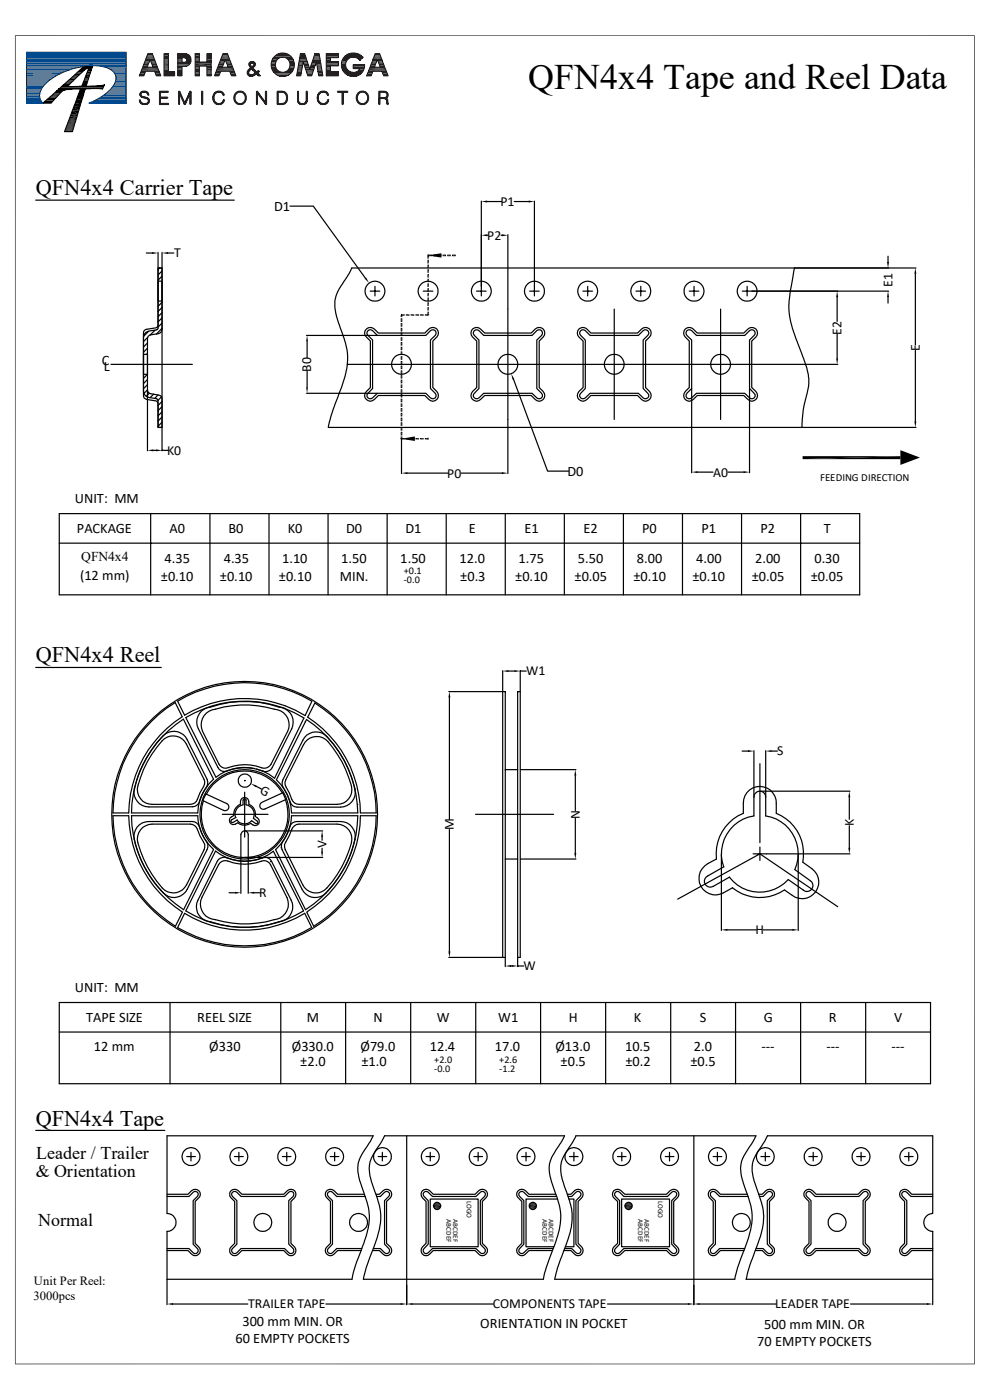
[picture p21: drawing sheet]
<svg xmlns="http://www.w3.org/2000/svg" width="210mm" height="297mm" viewBox="0 0 210 297" stroke-linecap="round" stroke-linejoin="round" font-family="sans-serif">
<defs><g id="words">
<text font-size="7.6" x="112.1" y="19">QFN4x4 Tape and Reel Data</text>
<g font-size="4.7">
<text x="7.6" y="41.4">QFN4x4 Carrier Tape</text>
<text x="7.6" y="140.5">QFN4x4 Reel</text>
<text x="7.6" y="238.8">QFN4x4 Tape</text>
</g>
<g font-size="3.8">
<text x="7.7" y="245.8">Leader / Trailer</text>
<text x="7.6" y="249.6">&amp; Orientation</text>
<text x="8.1" y="260.1">Normal</text>
</g>
<g font-size="3">
<text x="58.2" y="44.7">D1</text>
<text x="21.6" y="77.5">C</text>
<text x="22.1" y="78.7">L</text>
<text x="120.4" y="101">D0</text>
<text x="15.9" y="106.8">UNIT: MM</text>
<text x="16.3" y="113.1">PACKAGE</text>
<text x="36" y="113.1">A0</text>
<text x="48.5" y="113.1">B0</text>
<text x="61" y="113.1">K0</text>
<text x="73.4" y="113.1">D0</text>
<text x="86" y="113.1">D1</text>
<text x="99.5" y="113.1">E</text>
<text x="111.2" y="113.1">E1</text>
<text x="123.8" y="113.1">E2</text>
<text x="136.2" y="113.1">P0</text>
<text x="148.8" y="113.1">P1</text>
<text x="161.3" y="113.1">P2</text>
<text x="174.8" y="113.1">T</text>
<text x="34.9" y="119.3">4.35</text>
<text x="47.5" y="119.3">4.35</text>
<text x="59.9" y="119.3">1.10</text>
<text x="72.4" y="119.3">1.50</text>
<text x="84.9" y="119.3">1.50</text>
<text x="97.5" y="119.3">12.0</text>
<text x="110" y="119.3">1.75</text>
<text x="122.6" y="119.3">5.50</text>
<text x="135.1" y="119.3">8.00</text>
<text x="147.7" y="119.3">4.00</text>
<text x="160.2" y="119.3">2.00</text>
<text x="172.8" y="119.3">0.30</text>
<text x="17" y="123.1">(12 mm)</text>
<text x="34.1" y="123.2">±0.10</text>
<text x="46.7" y="123.2">±0.10</text>
<text x="59.2" y="123.2">±0.10</text>
<text x="72.1" y="123.2">MIN.</text>
<text x="97.6" y="123.2">±0.3</text>
<text x="109.3" y="123.2">±0.10</text>
<text x="121.9" y="123.2">±0.05</text>
<text x="134.4" y="123.2">±0.10</text>
<text x="146.9" y="123.2">±0.10</text>
<text x="159.5" y="123.2">±0.05</text>
<text x="172" y="123.2">±0.05</text>
<text x="15.9" y="210.5">UNIT: MM</text>
<text x="18.2" y="216.8">TAPE SIZE</text>
<text x="41.8" y="216.8">REEL SIZE</text>
<text x="65.1" y="216.8">M</text>
<text x="79.2" y="216.8">N</text>
<text x="92.7" y="216.8">W</text>
<text x="105.7" y="216.8">W1</text>
<text x="120.6" y="216.8">H</text>
<text x="134.5" y="216.8">K</text>
<text x="148.5" y="216.8">S</text>
<text x="162" y="216.8">G</text>
<text x="175.8" y="216.8">R</text>
<text x="189.7" y="216.8">V</text>
<text x="19.9" y="223.1">12 mm</text>
<text x="44.4" y="223.1">Ø330</text>
<text x="61.9" y="223.1">Ø330.0</text>
<text x="63.7" y="226.2">±2.0</text>
<text x="76.5" y="223.1">Ø79.0</text>
<text x="76.7" y="226.2">±1.0</text>
<text x="91.2" y="223.1">12.4</text>
<text x="105" y="223.1">17.0</text>
<text x="117.8" y="223.1">Ø13.0</text>
<text x="118.9" y="226.2">±0.5</text>
<text x="132.6" y="223.1">10.5</text>
<text x="132.7" y="226.2">±0.2</text>
<text x="146.5" y="226.2">±0.5</text>
<text x="147.2" y="223.1">2.0</text>
<text x="161.5" y="223.1">---</text>
<text x="175.3" y="223.1">---</text>
<text x="189.1" y="223.1">---</text>
<text x="51.4" y="281.2">300 mm MIN. OR</text>
<text x="101.9" y="281.6">ORIENTATION IN POCKET</text>
<text x="162.1" y="281.9">500 mm MIN. OR</text>
<text x="50" y="284.8">60 EMPTY POCKETS</text>
<text x="160.7" y="285.5">70 EMPTY POCKETS</text>
</g>
<g font-size="2.9">
<text x="106.2" y="43.7">P1</text>
<text x="103.4" y="50.8">P2</text>
<text x="36.9" y="54.6">T</text>
<text x="189.3" y="60.8" transform="rotate(-90 189.3 60.8)">E1</text>
<text x="178.5" y="71" transform="rotate(-90 178.5 71)">E2</text>
<text x="195.1" y="74.5" transform="rotate(-90 195.1 74.5)">E</text>
<text x="66" y="78.9" transform="rotate(-90 66 78.9)">B0</text>
<text x="35.4" y="96.5">K0</text>
<text x="94.9" y="101.3">P0</text>
<text x="151.3" y="101.1">A0</text>
<text x="17.2" y="119">QFN4x4</text>
<text x="111.6" y="143.3">W1</text>
<text x="164.9" y="160.3">S</text>
<text x="54.9" y="168.1" transform="rotate(27 54.9 168.1)">G</text>
<text x="123" y="173.7" transform="rotate(-90 123 173.7)">N</text>
<text x="69.3" y="180" transform="rotate(-90 69.3 180)">V</text>
<text x="96.3" y="176.2" transform="rotate(-90 96.3 176.2)">M</text>
<text x="181.1" y="175.3" transform="rotate(-90 181.1 175.3)">K</text>
<text x="55" y="190.3">R</text>
<text x="160.3" y="198.2">H</text>
<text x="111" y="205.9">W</text>
<text x="52.6" y="277.6">TRAILER TAPE</text>
<text x="104.5" y="277.6">COMPONENTS TAPE</text>
<text x="164.4" y="277.6">LEADER TAPE</text>
</g>
<g font-size="2.7">
<text x="7.1" y="275.7">3000pcs</text>
<text x="7.2" y="272.7">Unit Per Reel:</text>
</g>
<text font-size="2.3" x="174" y="101.9">FEEDING DIRECTION</text>
<g font-size="2.2">
<text x="85.6" y="121.9">+0.1</text>
<text x="85.6" y="123.7">-0.0</text>
<text x="92.1" y="225.6">+2.0</text>
<text x="92.1" y="227.5">-0.0</text>
<text x="105.9" y="225.6">+2.6</text>
<text x="105.9" y="227.5">-1.2</text>
</g>
<g font-size="1.5">
<text x="99.1" y="254.8" transform="rotate(90 99.1 254.8)">LOGO</text>
<text x="139.7" y="254.8" transform="rotate(90 139.7 254.8)">LOGO</text>
<text x="94.7" y="258.7" transform="rotate(90 94.7 258.7)">ABCDEF</text>
<text x="96.1" y="258.6" transform="rotate(90 96.1 258.6)">ABCDEF</text>
<text x="115.1" y="258.7" transform="rotate(90 115.1 258.7)">ABCDEF</text>
<text x="116.4" y="258.6" transform="rotate(90 116.4 258.6)">ABCDEF</text>
<text x="135.4" y="258.7" transform="rotate(90 135.4 258.7)">ABCDEF</text>
<text x="136.7" y="258.6" transform="rotate(90 136.7 258.6)">ABCDEF</text>
</g>
</g></defs>
<path d="M3.2 7.6h203.6M3.2 7.5v281.9M31.4 11.4h.6a.65 .65 0 0 1 .6 .7l1.5 4h-.1a.71 .71 0 0 1-.8 0 .71 .71 0 0 1-.3-.7l-.1-.3h-1.9l-.4 1h-1zM31.8 12.6l.7 1.7h-1.3zM206.7 7.5v281.9M90.8 54v.4M85.2 66.7v.3M90.7 66.8h.3M85 93.1h.3M90.8 92.9v.3M3.2 289.4h203.6" fill="none" stroke="#000" stroke-width=".21"/>
<g fill="none" stroke="#000" stroke-width=".25">
<path d="M7.6 42.5h42.1M31 53.7h1.3M33.5 56.9h.9v33.8h-.9l-.1-5.4-.3-.3-1.9-.2a.79 .79 0 0 1-.8-.9v-13.2a.72 .72 0 0 1 .8-.9l1.9-.2 .2-.1 .2-.5zM33.5 59.6h.9v4.3h-.9zM33.5 53.6v3.2M33.9 56.9l-.4 .3M34.4 53.6v3.2M34.4 57.5l-.9 .8M34.4 58.6l-.9 .8M35.6 53.7h1.3M61.5 43.7h5l11 15.3M102.1 42.7v20.1"/>
<path d="M103.3 42.8h3.1M103.3 49.9h.2M106.3 49.9h.2M107.7 49.8v50.7M109.1 42.8h3M113.4 42.7v20.1M168.5 56.9l-.8 4.7a16.8 16.8 0 0 0 1.3 10.7l1.1 2.6a16.6 16.6 0 0 1 1.5 6.5l-.4 2.2a26.7 26.7 0 0 0-1.1 7.1h-100.5a50.9 50.9 0 0 1 3-9.1 14.1 14.1 0 0 0-.2-11.5 12.8 12.8 0 0 1-1.3-6.7 13.4 13.4 0 0 1 2.6-4.9l.9-1.6h119.7M188.4 54.4v1.2M194.2 58.1v15.1M23.5 77.3h17.3M30.4 75.2h.9v4.2h-.9zM31.3 72.8l-.9 .8"/>
<path d="M31.3 73.9l-.9 .8M31.3 75l-.2 .2M31.3 79.4l-.9 .9M31.3 71.6l-.9 .9M31.5 70.3l-1.1 1.1M32.9 70.1l-1.1 1M34.4 64.1l-.9 .9M34.4 65.2l-.9 .9M34.4 66.3l-.9 .9M34.4 67.4l-.9 .9M34.4 68.5l-.9 .9M34.4 69.6l-1.2 1.3"/>
<path d="M65 71.2h15M65.2 72.4v3.5M65.2 78.7v3.5M73.7 77.3h104M77.7 69.8a1.23 1.23 0 0 1 1.7 0l.9 .9h9.8l.9-.9a1.2 1.2 0 0 1 1.7 0 1.2 1.2 0 0 1 0 1.7l-.9 .8v9.9l.9 .9a1.2 1.2 0 0 1 0 1.7 1.2 1.2 0 0 1-1.7 0l-.9-.9h-9.8l-.9 .9a1.2 1.2 0 0 1-1.7 0 1.2 1.2 0 0 1 0-1.7l.9-.9v-9.9l-.9-.8a1.13 1.13 0 0 1 0-1.7zM78.1 70.1l.6-.1 1.4 1.2h10.2l1-1.1a.72 .72 0 0 1 1 0 .72 .72 0 0 1 0 1.1l-1 .9v10.3l1 1a.7 .7 0 0 1 0 1 .7 .7 0 0 1-1 0l-1-1h-10.2l-1.1 1a.69 .69 0 0 1-.9 0 .69 .69 0 0 1 0-1l.9-1v-10.3l-1.1-1.3zM78.5 61.8h2.1M79.5 60.7v2.1M89.8 61.8h2M100.2 69.8a1.23 1.23 0 0 1 1.7 0l.9 .9h9.9l.8-.9a1.2 1.2 0 0 1 1.7 0 1.2 1.2 0 0 1 0 1.7l-.8 .8v9.9l.8 .9a1.2 1.2 0 0 1 0 1.7 1.2 1.2 0 0 1-1.7 0l-.8-.9h-9.9l-.9 .9a1.2 1.2 0 0 1-1.7 0 1.2 1.2 0 0 1 0-1.7l.9-.9v-9.9l-.9-.8a1.23 1.23 0 0 1 0-1.7zM100.6 70.1l.7-.1 1.3 1.2h10.3l1-1.1a.72 .72 0 0 1 1 0 .72 .72 0 0 1 0 1.1l-1 .9v10.3l1 1a.7 .7 0 0 1 0 1 .7 .7 0 0 1-1 0l-1-1h-10.3l-1 1a.69 .69 0 0 1-1 0 .69 .69 0 0 1 0-1l1-1v-10.3l-1.2-1.3zM101.1 61.8h2"/>
<path d="M112.4 61.8h2M122.8 69.8a1.23 1.23 0 0 1 1.7 0l.8 .9h10l.8-.9a1.2 1.2 0 0 1 1.7 0 1.2 1.2 0 0 1 0 1.7l-.9 .8v9.9l.9 .9a1.2 1.2 0 0 1 0 1.7 1.2 1.2 0 0 1-1.7 0l-.8-.9h-10l-.8 .9a1.2 1.2 0 0 1-1.7 0 1.2 1.2 0 0 1 0-1.7l.9-.9v-9.9l-.9-.8a1.23 1.23 0 0 1 0-1.7zM123.2 70.1l.7-.1 1.3 1.2h10.2l1-1.1a.7 .7 0 0 1 1 .1 .7 .7 0 0 1 0 1l-1 .9v10.3l1 1a.69 .69 0 0 1 0 1 .69 .69 0 0 1-1 0l-1-1h-10.2l-1 1a.69 .69 0 0 1-1 0 .69 .69 0 0 1 0-1l1-1v-10.3l-1.2-1.3zM123.7 61.8h2M124.7 60.7v2.1M130.3 65.6v23.4M134.9 61.8h2M135.9 60.7v2.1M145.4 69.8a1.23 1.23 0 0 1 1.7 0l.8 .9h9.9l.9-.9a1.2 1.2 0 0 1 1.7 0 1.2 1.2 0 0 1 0 1.7l-.9 .8v9.9l.9 .9a1.2 1.2 0 0 1 0 1.7 1.2 1.2 0 0 1-1.7 0l-.9-.9h-9.9l-.8 .9a1.2 1.2 0 0 1-1.7 0 1.2 1.2 0 0 1 0-1.7l.8-.9v-9.9l-.8-.8a1.23 1.23 0 0 1 0-1.7zM145.7 70.1l.7-.1 1.3 1.2h10.3l1-1.1a.7 .7 0 0 1 1 .1 .7 .7 0 0 1 0 1l-1 .9v10.3l1 1a.69 .69 0 0 1 0 1 .69 .69 0 0 1-1 0l-1-1h-10.3l-1 1a.7 .7 0 0 1-1 0 .7 .7 0 0 1 0-1l1-1v-10.3l-1-.9-.2-.4zM146.2 61.8h2.1M147.2 60.7v2.1"/>
<path d="M152.9 65.6v23.4M157.5 61.8h31M158.5 60.7v2.1M177.6 63v5.2M177.6 70.9v5.1M188.4 63v1.3M194.2 74.3v15.1M30.5 83.5l.8-.8a.8 .8 0 0 0 .7 .8l1.7 .3a.8 .8 0 0 1 .7 .8v6.1h-.9v-5.7l-.1-.3a4.4 4.4 0 0 1-2.6-.8l-.4-1v-11.3a1.39 1.39 0 0 1 1.2-1.4l1.8-.3 .1-.3v-12.7h.9v13l-.2 .4-.5 .5-1.7 .2a.8 .8 0 0 0-.7 .9v23.7M31.3 80.5l-.9 .9M31.3 81.6l-.9 .9M31.7 83.4l-.7 .7M32.5 95.5h.6"/>
<path d="M32.6 83.6l-.8 .8M33.5 83.8l-.7 .7M34.2 84.2l-.7 .7M34.4 90.7v4.9M34.4 95.5h1.2M34.4 85.2l-.9 .8M34.4 86.3l-.9 .8M34.4 87.4l-.9 .8M34.4 88.5l-.9 .8M34.4 89.6l-.9 .8M65 83.4h15M85.2 93.2v7.3"/>
<path d="M108.9 80.4l7.3 19.5h4.4M146.7 82.5v17.8M159 82.5v17.8M170.1 90.7h24.2M12.6 109h169.8v17.2h-169.8zM12.6 115.2h169.8M32 109v17.2M44.5 109v17.2M57.1 109v17.2M69.6 109v17.2M82.1 109v17.2M86.4 100.4h8.7"/>
<path d="M94.7 109v17.2M97.9 100.4h8.6M107.2 109v17.2M119.7 109v17.2M132.2 109v17.2M144.8 109v17.2M148 100.2h3.3M154.4 100.2h3.3M157.3 109v17.2M169.8 109v17.2M7.6 141.6h26.6M32.1 153.1l3.2-2.9 1.9-1.1 1.5 3a24.5 24.5 0 0 0-11.4 20.4h-3.3a27.8 27.8 0 0 1 8.1-19.4z"/>
<path d="M34.4 156.3l2.9-2.6 1.6-1.1 6.4 12.7a9.9 9.9 0 0 0-3.3 7.2h-14.1a23.7 23.7 0 0 1 6.5-16.2zM34.4 157.2a3.1 3.1 0 0 1 5.1 .7l3.9 7.9v.6l-1.5 3.2a1.53 1.53 0 0 1-1.5 1h-8.1a3.1 3.1 0 0 1-3-3.9 22.7 22.7 0 0 1 5.1-9.5zM34.6 156.1a3.2 3.2 0 0 1 5.1 .7l4.2 8.6a2.4 2.4 0 0 1-.7 2.5l-.5 1.1a2.21 2.21 0 0 1-1.8 2.2h-9.3a3.2 3.2 0 0 1-3.1-3.9 23.9 23.9 0 0 1 6.1-11.2zM37.7 148.8a27.7 27.7 0 0 1 28.5 0l-1.5 3a24.7 24.7 0 0 0-25.5-.1zM42.8 150.8l.5-.3a22.8 22.8 0 0 1 15.9-.5 3.2 3.2 0 0 1 2.7 4.6l-4.2 8.3a1.6 1.6 0 0 1-1.9 .7 10.8 10.8 0 0 0-8 .1 1.5 1.5 0 0 1-1.6-.9l-4.1-8.2a3.2 3.2 0 0 1 .7-3.8zM43.8 151.3l.6-.4a22.7 22.7 0 0 1 15.2-.1 3.2 3.2 0 0 1 1.4 4.4l-3.5 6.9a1.64 1.64 0 0 1-2 .8 10.3 10.3 0 0 0-7.5 .1 1.6 1.6 0 0 1-1.6-.9l-3.4-6.9a3.4 3.4 0 0 1 .8-3.9zM64.7 153.1l.1 .1M64.8 157.4a3.1 3.1 0 0 1 4.8-.1 21.7 21.7 0 0 1 5 10.1 3.1 3.1 0 0 1-3.1 3.2h-8.1a1.64 1.64 0 0 1-1.5-1l-1.4-3.1v-.5zM65 152.7a24 24 0 0 1 10.9 19.8h-14.1a9.8 9.8 0 0 0-3.2-7.1zM65.1 156a3.2 3.2 0 0 1 4.2 .3 22.8 22.8 0 0 1 6.1 11.8 3.1 3.1 0 0 1-3.2 3.1h-9.2a1.5 1.5 0 0 1-1.4-1.1l-.7-1.6-1-2v-.5l.1-.5 4.3-8.5zM66.8 149.1a28 28 0 0 1 13 23.4h-3.3a24.6 24.6 0 0 0-11.2-20.4zM95.2 146.7h12v58.4"/>
<path d="M95.3 148v25.9M106.6 142.3v60.8M107.9 142.4h1.2M110.4 142.3v60.8h-.6M110.4 142.4h1.2M110.4 146.7h-.6v58.4M157.4 159.3h1.3M159.9 159.3v13.8a8.1 8.1 0 0 0-6.4 10.8M162.4 159.3v9.8M163.7 159.3h1.2M24 173.1h3.3a24.9 24.9 0 0 0 11.4 20.4l-1.5 3a27.9 27.9 0 0 1-13.2-23.4zM27.9 173.1h14.1a11.2 11.2 0 0 0 2.1 6v.6l-.2 .5-4.2 8.5a3.1 3.1 0 0 1-5 .7 23.7 23.7 0 0 1-6.8-16.3z"/>
<path d="M29.6 175l.6-.4 1.3-.3h9.3a1.72 1.72 0 0 1 1.5 1.1 9.8 9.8 0 0 0 3 4.8l-6.4 12.8a23.9 23.9 0 0 1-10.5-15.6 3.4 3.4 0 0 1 1.2-2.4zM30.3 175.6l1.3-.7 .7-.1h8.1a1.64 1.64 0 0 1 1.5 1.1l.5 1.4 1 1.9v.5l-.1 .6-3.7 7.4a3.1 3.1 0 0 1-5.2 .7 23.1 23.1 0 0 1-5.3-10.3 3.4 3.4 0 0 1 1.2-2.5zM43.1 169.9a9.2 9.2 0 0 0 8 12M43.7 168.4l4.4 2.1a.8 .8 0 0 1 .4 1 .8 .8 0 0 1-1.1 .4l-4.4-2.1zM47.2 172.8h9.7M49.1 173.3l.5-.3a2.29 2.29 0 0 1 1.4-2.4 .97 .97 0 0 1 .3-1.2 .97 .97 0 0 1 1.2 .1l.3 .6v.5a2.34 2.34 0 0 1 1.4 2.6 1.16 1.16 0 0 1 .7 1.6 .88 .88 0 0 1-1.3 .2M49.1 173.3a.88 .88 0 0 0-.3 1.2 .88 .88 0 0 0 1.2 .3l.5-.3M49.1 173.9l-.1 .5 .2 .1 1.1-.5M50 173.4h.1M50 173.4l-.9 .5M50.3 174a2.01 2.01 0 0 0 3.1 .1l.8 .6M50.3 174h.1"/>
<path d="M50.5 174.6a2.32 2.32 0 0 0 2.7 .1l.4 .3M51.9 168.1v9.5M51.9 165.6h.1M51.9 176.3h16.6M52.2 169.8l-.3-.4-.2 .1-.1 1.2a2.03 2.03 0 0 0-1.6 2.7M52.2 169.7v1a2.08 2.08 0 0 1 1.6 2.9l.9 .8-.3 .4-.2-.1M53.9 163a9.8 9.8 0 0 0-8.1 1.9l-6.4-12.7a24.1 24.1 0 0 1 25.1 .1l-6.2 12.8-1.2-.8-2.7-1.1M54.3 166.8l1.2 .6M55.3 170.4l4.7-2.2 .6 1.4-4.4 2a.77 .77 0 0 1-1-.2 .77 .77 0 0 1 .1-1zM59.6 179.8v.1M59.9 168.2a9.2 9.2 0 0 0-16.1 .3M60.6 169.7a9.2 9.2 0 0 1-9.5 12.2v-4.8a.78 .78 0 0 1 .8-.8 .78 .78 0 0 1 .8 .8v12.4"/>
<path d="M61.8 173.1h14.1a23.5 23.5 0 0 1-7.3 16.8 3.1 3.1 0 0 1-4.5-1.2l-4.3-8.5a2.44 2.44 0 0 1 .8-2.6l.5-1.1a2.37 2.37 0 0 1 1.4-2.1l9.7-.1a3.2 3.2 0 0 1 3.1 3.8 24.2 24.2 0 0 1-10.5 14.9l-6.3-12.7a10.3 10.3 0 0 0 3.3-7.2zM62.1 175.5l.8-.6 .5-.1h8.1a3.2 3.2 0 0 1 3 4 22.6 22.6 0 0 1-5.7 10 3.1 3.1 0 0 1-4.6-1.1l-3.8-8v-.5zM68.3 177.5v.8M68.3 180v.7M75.8 170.6h.1M76.5 173.1h3.3a28 28 0 0 1-13.3 23.4l-1.4-3a24.6 24.6 0 0 0 11.4-20.4zM95.3 176v25.8M100.9 172.8h16.5M107.2 163.3h2.6M110.4 163.3h11.8M122 164.5v7.5M122 173.5v7.5"/>
<path d="M159.9 169.1a1.25 1.25 0 0 1 1.3-1.2 1.25 1.25 0 0 1 1.2 1.3v3.9a8.1 8.1 0 0 1 6.2 11.4l3.3 2.4a1.24 1.24 0 0 1 .3 1.7 1.24 1.24 0 0 1-1.8 .2l-3.2-2.2a8.1 8.1 0 0 1-12.5-.5M161.2 162v16.8M161.2 179.7v2.8M161.2 167.9h19.1M180.2 169.1v4.7M180.2 175.2v4.7M39.2 193.8a24.5 24.5 0 0 0 25.4 0l1.5 3a28.1 28.1 0 0 1-28.4 0zM45.7 180.6a9.9 9.9 0 0 0 12.3 0l6.4 12.7a24.1 24.1 0 0 1-25 0zM46.4 182.3a1.72 1.72 0 0 1 1.7-.3 10.7 10.7 0 0 0 7.9-.1 1.5 1.5 0 0 1 1.6 .9l4.2 8.2a3.2 3.2 0 0 1-2.6 4.5 22.6 22.6 0 0 1-14.6 0 3.2 3.2 0 0 1-2.6-4.5zM46.6 183.1a1.65 1.65 0 0 1 1.7-.4 10.3 10.3 0 0 0 7.6-.1 1.59 1.59 0 0 1 1.5 .9l3.5 6.9a3.3 3.3 0 0 1-2.8 4.7 22.5 22.5 0 0 1-13.8-.4 3.3 3.3 0 0 1-1.5-4.3zM48.6 189.4h1.3M51.1 181.9v7.6"/>
<path d="M51.9 181.9h16.6M53.9 189.4h1.3M57.4 182.8h.1M107.2 182.2h2.6M110.4 182.2h11.8M143.8 190.8l17.4-9.7 16.5 11.3M153 181.2v16.2M153.5 183.9l-3.4 1.9a1.25 1.25 0 0 0-.5 1.7 1.25 1.25 0 0 0 1.7 .5l3.4-1.9M154.3 197.3h6.1M154.8 186.1h-.1M155.4 188.3a9.2 9.2 0 0 0 11 .5l1.7 1.1a3.5 3.5 0 0 0 4.9-.7 3.5 3.5 0 0 0-.8-4.9l-1.9-1.4a9.2 9.2 0 0 0-5.6-10.3v-2.2a3.5 3.5 0 0 0-3.5-3.6 3.5 3.5 0 0 0-3.5 3.5v2.3a9.3 9.3 0 0 0-5.7 9.6 5.1 5.1 0 0 0-3.7 3.5 3.5 3.5 0 0 0 1.4 3.5 3.5 3.5 0 0 0 3.8 .2l1.9-1.1M161.9 197.3h6.2"/>
<path d="M169.3 181.2v16.2M180.3 181.1h-20.5M12.6 218.9h184.8M12.6 212.7h184.8v17.2h-184.8zM36.1 212.7v17.2M59.6 212.7v17.2M73.3 212.7v17.2M87.1 212.7v17.2M95.2 203.1h12M100.9 212.7v17.2M108.4 204.9h.1M109.8 204.9h1.3"/>
<path d="M114.7 212.7v17.2M128.5 212.7v17.2M142.3 212.7v17.2M156 212.7v17.2M169.8 212.7v17.2M183.6 212.7v17.2M7.6 239.8h27.4M35.4 253.4h4.5l.7-.8a1.08 1.08 0 0 1 1.6 0 1.08 1.08 0 0 1 0 1.5l-.8 .8v8.9l.8 .7a1.08 1.08 0 0 1 0 1.6 1.08 1.08 0 0 1-1.6 0l-.7-.8h-4.5M35.4 253.8h4.7l.9-.9a.63 .63 0 0 1 .9 0 .63 .63 0 0 1 0 .9l-.9 .9v9.2l.9 1a.63 .63 0 0 1 0 .9 .63 .63 0 0 1-.9 0l-.9-.9h-4.7M39.6 245.4h1.8M40.5 244.5v1.8M49 252.6a1.13 1.13 0 0 1 1.5 0l.8 .8h8.9l.8-.8a1.08 1.08 0 0 1 1.5 0 1.08 1.08 0 0 1 0 1.5l-.8 .8v8.9l.8 .7a1.08 1.08 0 0 1 0 1.6 1.08 1.08 0 0 1-1.5 0l-.8-.8h-8.9l-.8 .8a1.08 1.08 0 0 1-1.5 0 1.08 1.08 0 0 1 0-1.6l.8-.7v-8.9l-.8-.8a1.13 1.13 0 0 1 0-1.5z"/>
<path d="M49.3 252.9l.7-.1 1.1 1h9.3l.9-.9a.64 .64 0 0 1 .9 0 .64 .64 0 0 1 0 .9l-.9 .9v9.2l.9 1a.64 .64 0 0 1 0 .9 .64 .64 0 0 1-.9 0l-.9-.9h-9.3l-.9 .9a.64 .64 0 0 1-.9 0 .64 .64 0 0 1 0-.9l.9-1v-9.2l-1.1-1.2zM49.7 245.4h1.9M50.7 244.5v1.8M59.9 245.4h1.8M60.8 244.5v1.8M70.1 245.4h1.8M71 244.5v1.8M77.3 253.4h-5.7l-.7-.8a1.08 1.08 0 0 0-1.6 0 1.08 1.08 0 0 0 0 1.5l.8 .8v8.9l-.8 .7a1.08 1.08 0 0 0 0 1.6 1.08 1.08 0 0 0 1.6 0l.7-.8h5M77.5 253.8h-6.1l-.9-.9a.63 .63 0 0 0-.9 0 .63 .63 0 0 0 0 .9l.9 .9v9.2l-.9 1a.63 .63 0 0 0 0 .9 .63 .63 0 0 0 .9 0l.9-.9h5.4M79.8 253.4h.7l.8-.8a1.08 1.08 0 0 1 1.5 0 1.08 1.08 0 0 1 0 1.5l-.8 .8v8.9l.8 .7a1.08 1.08 0 0 1 0 1.6 1.08 1.08 0 0 1-1.5 0l-.8-.8h-1.5M79.9 253.8h.8l.9-.9a.63 .63 0 0 1 .9 0 .63 .63 0 0 1 0 .9l-.9 .9v9.2l.9 1a.63 .63 0 0 1 0 .9 .63 .63 0 0 1-.9 0l-.9-.9h-1.5M80.2 245.4h1.8"/>
<path d="M81.1 244.5v1.8M81.6 241h38.2l-.7 1.3a11.9 11.9 0 0 0-2.6 5 10.3 10.3 0 0 0 .9 4.6l.3 1a13 13 0 0 1 .1 10.8 40.4 40.4 0 0 0-2.5 7.7h-38.2a54.3 54.3 0 0 1 2.9-8.7 12.6 12.6 0 0 0-.5-9.8l-.3-1a7.8 7.8 0 0 1-.2-6.6zM86.3 241v35.8M89.6 252.6a1.13 1.13 0 0 1 1.5 0l.8 .8h8.9l.8-.8a1.08 1.08 0 0 1 1.5 0 1.08 1.08 0 0 1 0 1.5l-.8 .8v8.9l.8 .7a1.08 1.08 0 0 1 0 1.6 1.08 1.08 0 0 1-1.5 0l-.8-.8h-8.9l-.8 .8a1.08 1.08 0 0 1-1.5 0 1.08 1.08 0 0 1 0-1.6l.8-.7v-8.9l-.8-.8a1.13 1.13 0 0 1 0-1.5zM90 252.9l.6-.1 1.1 1h9.3l.9-.9a.63 .63 0 0 1 .9 0 .63 .63 0 0 1 0 .9l-.9 .9v9.2l.9 1a.63 .63 0 0 1 0 .9 .63 .63 0 0 1-.9 0l-.9-.9h-9.3l-.9 .9a.63 .63 0 0 1-.8 0 .63 .63 0 0 1 0-.9l.8-1v-9.2l-1-1.2zM90.4 245.4h1.8M91.3 254.4h10.1v10.1h-10.1zM91.3 244.5v1.8M100.5 245.4h1.9M101.4 244.5v1.8M110.7 245.4h1.8M111.6 244.5v1.8"/>
<path d="M117.9 253.4h-5.7l-.7-.8a1.08 1.08 0 0 0-1.6 0 1.08 1.08 0 0 0 0 1.5l.8 .8v8.9l-.8 .7a1.08 1.08 0 0 0 0 1.6 1.08 1.08 0 0 0 1.6 0l.7-.8h5M118.1 253.8h-6l-1-.9a.63 .63 0 0 0-.9 0 .63 .63 0 0 0 0 .9l.9 .9v9.2l-.9 1a.63 .63 0 0 0 0 .9 .63 .63 0 0 0 .9 0l1-.9h5.2M118.2 254.4h-6.6v10.1h5.9M120.4 253.4h.7l.8-.8a1.08 1.08 0 0 1 1.5 0 1.08 1.08 0 0 1 0 1.5l-.8 .8v8.9l.8 .7a1.08 1.08 0 0 1 0 1.6 1.08 1.08 0 0 1-1.5 0l-.8-.8h-1.5M120.5 253.8h.8l.9-.9a.63 .63 0 0 1 .9 0 .63 .63 0 0 1 0 .9l-.9 .9v9.2l.9 1a.63 .63 0 0 1 0 .9 .63 .63 0 0 1-.9 0l-.9-.9h-1.5M120.7 254.4h1.1v10.1h-1.9M120.8 245.4h1.8M121.8 244.5v1.8M122.2 241h38.2l-.7 1.3a11.9 11.9 0 0 0-2.6 5 10.3 10.3 0 0 0 .9 4.6l.3 1a13 13 0 0 1 .1 10.8 40.4 40.4 0 0 0-2.5 7.7h-38.2a54.3 54.3 0 0 1 2.9-8.7 12.8 12.8 0 0 0-.4-9.8l-.4-1a8.5 8.5 0 0 1-.5-5.9zM130.2 252.6a1.13 1.13 0 0 1 1.5 0l.8 .8h8.9l.8-.8a1.08 1.08 0 0 1 1.5 0 1.08 1.08 0 0 1 0 1.5l-.8 .8v8.9l.8 .7a1.08 1.08 0 0 1 0 1.6 1.08 1.08 0 0 1-1.5 0l-.8-.8h-8.9l-.8 .8a1.08 1.08 0 0 1-1.5 0 1.08 1.08 0 0 1 0-1.6l.8-.7v-8.9l-.8-.8a1.13 1.13 0 0 1 0-1.5zM130.6 252.9l.5-.1 1.2 1h9.3l.9-.9a.63 .63 0 0 1 .9 0 .63 .63 0 0 1 0 .9l-.9 .9v9.2l.9 1a.63 .63 0 0 1 0 .9 .63 .63 0 0 1-.9 0l-.9-.9h-9.3l-.9 .9a.63 .63 0 0 1-.8 0 .63 .63 0 0 1 0-.9l.8-1v-9.2l-1-1.2zM131 245.4h1.8"/>
<path d="M131.9 254.4h10.1v10.1h-10.1zM131.9 244.5v1.8M141.1 245.4h1.9M142 244.5v1.8M147.2 241v35.8M151.3 245.4h1.8M152.2 244.5v1.8M158.5 253.4h-5.7l-.7-.8a1.08 1.08 0 0 0-1.6 0 1.08 1.08 0 0 0 0 1.5l.8 .8v8.9l-.8 .7a1.08 1.08 0 0 0 0 1.6 1.08 1.08 0 0 0 1.6 0l.7-.8h5M158.7 253.8h-6l-.9-.9a.64 .64 0 0 0-.9 0 .64 .64 0 0 0-.1 .9l1 .9v9.2l-1 1a.64 .64 0 0 0 .1 .9 .64 .64 0 0 0 .9 0l.9-.9h5.3M161 253.4h.7l.8-.8a1.08 1.08 0 0 1 1.5 0 1.08 1.08 0 0 1 0 1.5l-.8 .8v8.9l.8 .7a1.08 1.08 0 0 1 0 1.6 1.08 1.08 0 0 1-1.5 0l-.8-.8h-1.5M161.1 253.8h.8l.9-.9a.64 .64 0 0 1 .9 0 .64 .64 0 0 1 0 .9l-.9 .9v9.2l.9 1a.64 .64 0 0 1 0 .9 .64 .64 0 0 1-.9 0l-.9-.9h-1.5M161.4 245.4h1.9"/>
<path d="M162.3 244.5v1.8M170.9 252.6a1.13 1.13 0 0 1 1.5 0l.7 .8h8.9l.8-.8a1.08 1.08 0 0 1 1.5 0 1.08 1.08 0 0 1 0 1.5l-.7 .8v8.9l.7 .7a1.08 1.08 0 0 1 0 1.6 1.08 1.08 0 0 1-1.5 0l-.8-.8h-8.9l-.7 .8a1.08 1.08 0 0 1-1.5 0 1.08 1.08 0 0 1 0-1.6l.7-.7v-8.9l-.7-.8a1.03 1.03 0 0 1 0-1.5zM171.2 252.9l.6-.1 1.1 1h9.3l.9-.9a.63 .63 0 0 1 .9 0 .63 .63 0 0 1 0 .9l-.9 .9v9.2l.9 1a.63 .63 0 0 1 0 .9 .63 .63 0 0 1-.9 0l-.9-.9h-9.3l-.9 .9a.63 .63 0 0 1-.8 0 .63 .63 0 0 1 0-.9l.8-1v-9.2l-1-1.2zM171.6 245.4h1.8M172.5 244.5v1.8M181.7 245.4h1.9M182.7 244.5v1.8M191.9 245.4h1.8M192.8 244.5v1.8M197.9 253.4h-4.5l-.7-.8a1.08 1.08 0 0 0-1.6 0 1.08 1.08 0 0 0 0 1.5l.8 .8v8.9l-.8 .7a1.08 1.08 0 0 0 0 1.6 1.08 1.08 0 0 0 1.6 0l.7-.8h4.5M197.9 253.8h-4.6l-.9-.9a.63 .63 0 0 0-.9 0 .63 .63 0 0 0 0 .9l.9 .9v9.2l-.9 1a.63 .63 0 0 0 0 .9 .63 .63 0 0 0 .9 0l.9-.9h4.6M35.4 271.4h39.3a33.3 33.3 0 0 1 2.5-7.7 12.8 12.8 0 0 0 .6-8.8l-1-3a8.3 8.3 0 0 1-.6-5.9l3-5h-43.8v16.4a1.9 1.9 0 0 1 1.9 1.9 1.9 1.9 0 0 1-1.9 1.9v15.6"/>
<path d="M36.7 276.6h15.9M69.1 276.6h15.9M87.5 276.6h17.1M128.9 276.6h17M148.4 276.6h16.2M180.4 276.6h16.2M197.9 271.4h-39.6a57.5 57.5 0 0 1 3-9.1 12.3 12.3 0 0 0-.5-9.4l-.4-1a8.3 8.3 0 0 1-.5-5.9l2.9-5h35.1v16.4a1.9 1.9 0 0 0-1.9 1.9 1.9 1.9 0 0 0 1.9 1.9v15.6"/>
<circle cx="79.5" cy="61.8" r="2.12"/>
<circle cx="85.2" cy="77.3" r="2.12"/>
<circle cx="90.8" cy="61.8" r="2.12"/>
<circle cx="102.1" cy="61.8" r="2.12"/>
<circle cx="107.7" cy="77.3" r="2.12"/>
<circle cx="113.4" cy="61.8" r="2.12"/>
<circle cx="124.7" cy="61.8" r="2.12"/>
<circle cx="130.3" cy="77.3" r="2.12"/>
<circle cx="135.9" cy="61.8" r="2.12"/>
<circle cx="147.2" cy="61.8" r="2.12"/>
<circle cx="152.9" cy="77.3" r="2.12"/>
<circle cx="158.5" cy="61.8" r="2.12"/>
<circle cx="51.9" cy="172.8" r="28.2"/>
<circle cx="51.9" cy="172.8" r="9.5"/>
<circle cx="51.9" cy="165.6" r="1.41"/>
<circle cx="40.5" cy="245.4" r="1.9"/>
<circle cx="50.7" cy="245.4" r="1.9"/>
<circle cx="55.7" cy="259.3" r="1.91"/>
<circle cx="60.8" cy="245.4" r="1.91"/>
<circle cx="71" cy="245.4" r="1.91"/>
<circle cx="76.1" cy="259.3" r="1.91"/>
<circle cx="81.1" cy="245.4" r="1.9"/>
<circle cx="91.3" cy="245.4" r="1.9"/>
<circle cx="92.7" cy="255.8" r=".77"/>
<circle cx="101.4" cy="245.4" r="1.9"/>
<circle cx="111.6" cy="245.4" r="1.91"/>
<circle cx="113" cy="255.8" r=".76"/>
<circle cx="121.7" cy="245.4" r="1.91"/>
<circle cx="131.9" cy="245.4" r="1.9"/>
<circle cx="133.4" cy="255.8" r=".76"/>
<circle cx="142" cy="245.4" r="1.9"/>
<circle cx="152.2" cy="245.4" r="1.9"/>
<circle cx="157.3" cy="259.3" r="1.9"/>
<circle cx="162.3" cy="245.4" r="1.91"/>
<circle cx="172.5" cy="245.4" r="1.91"/>
<circle cx="177.6" cy="259.3" r="1.91"/>
<circle cx="182.7" cy="245.4" r="1.91"/>
<circle cx="192.8" cy="245.4" r="1.9"/>
</g>
<g fill="#000">
<path d="M32.3 53.5l1.2 .2-1.2 .2zM34.4 53.7l1.2-.2v.4zM77.3 59.1l.4-.2 .6 1.1zM90.7 54.2l.3 .7h-.3zM90.7 55.1l.3 .8h-.3zM90.7 56.1l.3 .8h-.3zM90.7 57.1l.3 .8h-.3zM90.7 58.1l.3 .8h-.3zM90.7 59.1l.3 .8h-.3zM90.7 54.2h.3v.7zM90.7 55.1h.3v.8zM90.7 56.1h.3v.8z"/>
<path d="M90.7 57.1h.3v.8zM90.7 58.1h.3v.8zM90.7 59.1h.3v.8zM90.8 54.4l.8-.4v.4zM90.8 54h.8l-.8 .4zM91.9 54.4l.7-.4v.4zM91.9 54h.7l-.7 .4zM90.8 54.2l2.8-.5v1zM92.9 54.4l.7-.4v.4zM92.9 54h.7l-.7 .4zM93.9 54.4l.7-.4v.4zM93.9 54h.7l-.7 .4z"/>
<path d="M94.9 54.4l.7-.4v.4zM94.9 54h.7l-.7 .4zM95.9 54.4l.8-.4v.4zM95.9 54h.8l-.8 .4zM102.1 42.8l1.2-.3v.5zM102.1 49.9l1.2-.2v.4zM106.5 49.7l1.2 .2-1.2 .2zM112.1 42.5l1.3 .3-1.3 .2zM188.2 55.6h.4l-.2 1.3zM194.2 56.9l.2 1.2h-.4zM65.2 71.2l.1 1.2h-.4zM85 66.8l.3 .5h-.3z"/>
<path d="M85 67.5l.3 .8h-.3zM85 68.5l.3 .8h-.3zM85 69.6l.3 .7h-.3zM85 70.5l.3 .8h-.3zM85 71.5l.3 .8h-.3zM85 72.6l.3 .7h-.3zM85 73.6l.3 .7h-.3zM85 74.5l.3 .8h-.3zM85 75.6l.3 .7h-.3zM85 76.6l.3 .7h-.3zM85 77.6l.3 .7h-.3zM85 78.6l.3 .7h-.3z"/>
<path d="M85 79.6l.3 .7h-.3zM85 66.8h.3v.5zM85 67.5h.3v.8zM85 68.5h.3v.8zM85 69.6h.3v.7zM85 70.5h.3v.8zM85 71.5h.3v.8zM85 72.6h.3v.7zM85 73.6h.3v.7zM85 74.5h.3v.8zM85 75.6h.3v.7zM85 76.6h.3v.7z"/>
<path d="M85 77.6h.3v.7zM85 78.6h.3v.7zM85 79.6h.3v.7zM85.2 67l.7-.3v.3zM85.2 66.7h.7l-.7 .3zM86.1 67l.8-.3v.3zM86.1 66.7h.8l-.8 .3zM87.1 67l.8-.3v.3zM87.1 66.7h.8l-.8 .3zM88.1 67l.8-.3v.3zM88.1 66.7h.8l-.8 .3zM89.1 67l.8-.3v.3z"/>
<path d="M89.1 66.7h.8l-.8 .3zM90.7 60.1l.3 .8h-.3zM90.7 61.1l.3 .8h-.3zM90.7 62.1l.3 .8h-.3zM90.7 63.1l.3 .8h-.3zM90.7 64.1l.3 .8h-.3zM90.7 65.2l.3 .7h-.3zM90.7 66.1l.3 .7h-.3zM90.1 67l.7-.3v.3zM90.1 66.7h.7l-.7 .3zM90.7 60.1h.3v.8zM90.7 61.1h.3v.8z"/>
<path d="M90.7 62.1h.3v.8zM90.7 63.1h.3v.8zM90.7 64.1h.3v.8zM90.7 65.2h.3v.7zM90.7 66.1h.3v.7zM177.6 61.8l.2 1.2h-.4zM177.4 76h.4l-.2 1.3zM188.4 61.8l.2 1.2h-.4zM31.3 95.5l1.2-.2v.5zM33.1 95.3l1.3 .2-1.3 .3zM64.9 82.2h.4l-.1 1.2zM85 80.6l.3 .7h-.3z"/>
<path d="M85 81.6l.3 .7h-.3zM85 82.6l.3 .7h-.3zM85 83.6l.3 .7h-.3zM85 84.6l.3 .7h-.3zM85 85.6l.3 .7h-.3zM85 86.6l.3 .7h-.3zM85 87.6l.3 .7h-.3zM85 88.6l.3 .8h-.3zM85 89.6l.3 .7h-.3zM85 90.6l.3 .8h-.3zM85 91.6l.3 .8h-.3zM85 92.6l.3 .5h-.3z"/>
<path d="M85.2 92.9h.7l-.7 .3zM85.2 93.2l.7-.3v.3zM85 80.6h.3v.7zM85 81.6h.3v.7zM85 82.6h.3v.7zM85 83.6h.3v.7zM85 84.6h.3v.7zM85 85.6h.3v.7zM85 86.6h.3v.7zM85 87.6h.3v.7zM85 88.6h.3v.8zM85 89.6h.3v.7z"/>
<path d="M85 90.6h.3v.8zM85 91.6h.3v.8zM85 92.6h.3v.5zM86.1 92.9h.8l-.8 .3zM86.1 93.2l.8-.3v.3zM87.1 92.9h.8l-.8 .3zM87.1 93.2l.8-.3v.3zM85.2 93.1l2.8-.5v1zM88.1 92.9h.8l-.8 .3zM88.1 93.2l.8-.3v.3zM89.1 92.9h.8l-.8 .3zM89.1 93.2l.8-.3v.3z"/>
<path d="M90.1 92.9h.7l-.7 .3zM90.1 93.2l.7-.3v.3zM108.5 79.3l.6 1.1-.4 .1zM146.7 100.2l1.3-.3v.5zM157.7 99.9l1.3 .3-1.3 .2zM170.3 96.8h20.7l-20.7 .6zM170.3 97.4l20.7-.6v.6zM191 95.5l4.2 1.6-4.2 1.5zM194 89.4h.4l-.2 1.3zM85.2 100.4l1.2-.2v.4zM106.5 100.2l1.2 .2-1.2 .2zM95.3 146.7l.2 1.3h-.4z"/>
<path d="M106.6 142.4l1.3-.2v.4zM109.1 142.2l1.3 .2-1.3 .2zM158.7 159.1l1.2 .2-1.2 .3zM162.4 159.3l1.3-.2v.5zM53.2 166.2l1.2 .4-.2 .4zM68.3 176.3l.2 1.2h-.4zM122 163.3l.3 1.2h-.5zM180 179.9h.4l-.2 1.2zM180.2 167.9l.2 1.2h-.4zM49.9 189.2l1.2 .2-1.2 .2zM52.7 189.4l1.2-.2v.4zM68.1 180.7h.4l-.2 1.2z"/>
<path d="M121.8 181h.5l-.3 1.2zM153 197.3l1.3-.2v.4zM168.1 197.1l1.2 .2-1.2 .2zM95.1 201.8h.4l-.2 1.3zM107.2 204.9l1.2-.2v.4zM108.5 204.7l1.3 .2-1.3 .2zM91.9 255.8l1.5 .3h-1.4zM91.9 255.8h1.6l-.1 .3zM92 255.5l1.5 .3h-1.6zM92 255.5h1.4l.1 .3zM92 256.1l1.3 .3h-1.1zM92 256.1h1.4l-.1 .3z"/>
<path d="M92.2 255.3l1.2 .2h-1.4zM92.2 255.3h1.1l.1 .2zM92.2 256.4l.8 .1h-.6zM92.2 256.4h1.1l-.3 .1zM92.2 255.3l.2-.2 .9 .2zM92.4 255.1h.6l.3 .2zM92.4 256.5h.6zM92.4 255.1h.6zM112.3 255.8l1.4 .3h-1.4zM112.3 255.8h1.5l-.1 .3zM112.3 255.5l1.5 .3h-1.5zM112.3 255.5h1.4l.1 .3z"/>
<path d="M112.3 256.1l1.3 .3h-1.1zM112.3 256.1h1.4l-.1 .3zM112.5 255.3l1.2 .2h-1.4zM112.5 255.3h1.1l.1 .2zM112.5 256.4l.8 .1h-.6zM112.5 256.4h1.1l-.3 .1zM112.5 255.3l.2-.2 .9 .2zM112.7 255.1h.6l.3 .2zM112.7 256.5h.6zM112.7 255.1h.6zM132.5 255.8l1.6 .3h-1.5zM132.5 255.8h1.6v.3z"/>
<path d="M132.6 255.5l1.5 .3h-1.6zM132.6 255.5h1.5v.3zM132.6 256.1l1.3 .3h-1.1zM132.6 256.1h1.5l-.2 .3zM132.8 255.3l1.3 .2h-1.5zM132.8 255.3h1.1l.2 .2zM132.8 256.4l.8 .1h-.5zM132.8 256.4h1.1l-.3 .1zM132.8 255.3l.3-.2 .8 .2zM133.1 255.1h.5l.3 .2zM133.1 256.5h.5zM133.1 255.1h.5z"/>
<path d="M35.4 276.6l1.3-.2v.5zM85 276.4l1.3 .2-1.3 .3zM86.3 276.6l1.2-.2v.5zM145.9 276.4l1.3 .2-1.3 .3zM147.2 276.6l1.2-.2v.5zM196.6 276.4l1.3 .2-1.3 .3z"/>
</g>
<g fill="#231f20">
<path d="M31.4 11.4h.9z"/>
<path d="M31.4 11.4l.9 .1z"/>
<path d="M31.3 11.5h1z"/>
<path d="M31.4 11.5h.9z"/>
<path d="M31.3 11.5l1.1 .1z"/>
<path d="M31.3 11.6h1.1z"/>
<path d="M31.3 11.6l1.1 .1z"/>
<path d="M31.3 11.7h1.1z"/>
<path d="M31.2 11.7l1.3 .1z"/>
<path d="M31.2 11.8l1.3 .1z"/>
<path d="M31.2 11.9h1.3z"/>
<path d="M31.2 11.9l1.4 .1z"/>
<path d="M31.1 12l1.5 .1z"/>
<path d="M31.1 12.1l1.5 .2h-1.6z"/>
<path d="M31.1 12.1h1.5v.2z"/>
<path d="M31 12.3l1.7 .1h-1.8z"/>
<path d="M31 12.3h1.6l.1 .1z"/>
<path d="M30.9 12.4l1.9 .2h-1.9z"/>
<path d="M30.9 12.4h1.8l.1 .2z"/>
<path d="M31.8 12.6h1z"/>
<path d="M30.9 12.6h.9z"/>
<path d="M31.8 12.6l1 .1z"/>
<path d="M30.9 12.6l.9 .1z"/>
<path d="M31.9 12.7h.9z"/>
<path d="M30.9 12.7h.9z"/>
<path d="M31.9 12.7l1 .1z"/>
<path d="M30.9 12.7l.9 .1z"/>
<path d="M31.9 12.8l1 .1z"/>
<path d="M30.9 12.8l.8 .1z"/>
<path d="M30.9 12.8h.9z"/>
<path d="M31.9 12.9h1z"/>
<path d="M30.8 12.9h.9z"/>
<path d="M32 12.9l.9 .1z"/>
<path d="M30.8 12.9l.9 .1z"/>
<path d="M32 13h.9z"/>
<path d="M30.8 13h.9z"/>
<path d="M32 13l.9 .1z"/>
<path d="M30.7 13l1 .1z"/>
<path d="M30.7 13h1z"/>
<path d="M32 13.1h1z"/>
<path d="M30.7 13.1h1z"/>
<path d="M32 13.1l1 .2h-.9z"/>
<path d="M32 13.1h1v.2z"/>
<path d="M30.7 13.1l.9 .2h-1z"/>
<path d="M30.7 13.1h1l-.1 .2z"/>
<path d="M32.1 13.3l1 .1z"/>
<path d="M30.6 13.3l1 .1z"/>
<path d="M32.1 13.4l1 .2h-.9z"/>
<path d="M32.1 13.4h1v.2z"/>
<path d="M30.6 13.4l.9 .2h-1z"/>
<path d="M30.6 13.4h1l-.1 .2z"/>
<path d="M32.2 13.6l1 .1h-.9z"/>
<path d="M32.2 13.6h.9l.1 .1z"/>
<path d="M30.5 13.6l.9 .1h-.9z"/>
<path d="M30.5 13.6h1l-.1 .1z"/>
<path d="M32.3 13.7h.9z"/>
<path d="M30.5 13.7h.9z"/>
<path d="M32.3 13.7l.9 .1z"/>
<path d="M30.5 13.7l.9 .1z"/>
<path d="M32.3 13.8l1 .1z"/>
<path d="M30.4 13.8l1 .1z"/>
<path d="M32.3 13.9l1 .1h-.9z"/>
<path d="M32.3 13.9h1v.1z"/>
<path d="M30.4 13.9l.9 .1h-.9z"/>
<path d="M30.4 13.9h1l-.1 .1z"/>
<path d="M32.4 14l1 .1z"/>
<path d="M30.4 14l.9 .1z"/>
<path d="M30.4 14h.9z"/>
<path d="M32.4 14.1h1z"/>
<path d="M30.3 14.1h1z"/>
<path d="M30.4 14.1h.9z"/>
<path d="M30.3 14.1h.9z"/>
<path d="M32.4 14.1l1 .1z"/>
<path d="M30.3 14.1l.9 .1z"/>
<path d="M32.5 14.2h.9z"/>
<path d="M30.3 14.2h.9z"/>
<path d="M32.5 14.2l.9 .1z"/>
<path d="M30.3 14.2l.9 .1z"/>
<path d="M32.5 14.3h.9z"/>
<path d="M30.3 14.3h.9z"/>
</g>
<path d="M29.9 15h3.8M30 14.9h3.7M30.1 14.7h3.5M30.1 14.5h3.4M30.2 14.3h3.2" fill="none" stroke="#231f20" stroke-width=".21"/>
<g fill="#231f20">
<path d="M32.8 15.1h.9z"/>
<path d="M29.9 15.1h1z"/>
<path d="M32.8 15.1l.9 .1z"/>
<path d="M29.9 15.1l1 .1z"/>
<path d="M32.8 15.2h.9z"/>
<path d="M29.9 15.2h1z"/>
<path d="M32.8 15.2h1z"/>
<path d="M32.9 15.2h.9z"/>
<path d="M32.9 15.2l.9 .1z"/>
<path d="M29.9 15.2l.9 .1z"/>
<path d="M32.9 15.3l.9 .1z"/>
<path d="M29.9 15.3l.9 .1z"/>
<path d="M29.9 15.3h.9z"/>
<path d="M32.9 15.4h.9z"/>
<path d="M29.8 15.4h1z"/>
<path d="M32.9 15.4l1 .1z"/>
<path d="M29.8 15.4l1 .1z"/>
<path d="M32.9 15.5h1z"/>
<path d="M29.8 15.5h1z"/>
<path d="M29.8 15.5h.9z"/>
<path d="M33 15.5l.9 .1z"/>
<path d="M29.8 15.5l.9 .1z"/>
<path d="M33 15.6h1z"/>
<path d="M29.8 15.6h.9z"/>
<path d="M33 15.6l1 .1z"/>
<path d="M29.7 15.7h1z"/>
<path d="M29.8 15.6l.9 .1z"/>
<path d="M33 15.7h1z"/>
<path d="M29.7 15.7h.9z"/>
<path d="M33.1 15.7l.9 .1z"/>
<path d="M29.7 15.7l.9 .1z"/>
<path d="M33.1 15.8h.9z"/>
<path d="M29.7 15.8h.9z"/>
<path d="M33.1 15.8l.9 .1z"/>
<path d="M29.6 15.9h1z"/>
<path d="M29.7 15.8l.9 .1z"/>
<path d="M33.1 15.9h.9z"/>
<path d="M33.1 15.9l1 .1z"/>
<path d="M29.6 15.9l1 .1z"/>
<path d="M33.1 16h1z"/>
<path d="M29.6 16h1z"/>
<path d="M29.6 16h.9z"/>
<path d="M33.1 16l1 .1z"/>
<path d="M29.6 16l.9 .1z"/>
<path d="M33.2 16.1h.9z"/>
<path d="M29.6 16.1h.9z"/>
<path d="M29.5 16.1h1z"/>
</g>
<path d="M34.8 11.4h.9v3.8h1.3v.9h-1.7a.38 .38 0 0 1-.5 0 .38 .38 0 0 1 0-.5z" fill="none" stroke="#000" stroke-width=".21"/>
<g fill="#231f20">
<path d="M34.8 11.4h.9z"/>
<path d="M34.8 11.4l.9 .1z"/>
<path d="M34.8 11.5h.9z"/>
<path d="M34.8 11.5l.9 .1z"/>
<path d="M34.8 11.6h.9z"/>
<path d="M34.8 11.6l.9 .1z"/>
<path d="M34.8 11.7h.9z"/>
<path d="M34.8 11.7l.9 .1z"/>
<path d="M34.8 11.8h.9z"/>
<path d="M34.8 11.8l.9 .1z"/>
<path d="M34.8 11.9h.9z"/>
<path d="M34.8 11.9l.9 .1z"/>
<path d="M34.8 12h.9z"/>
<path d="M34.8 12l.9 .1h-.9z"/>
<path d="M34.8 12h.9v.1z"/>
<path d="M34.8 12.1h.9z"/>
<path d="M34.8 12.1l.9 .2h-.9z"/>
<path d="M34.8 12.1h.9v.2z"/>
<path d="M34.8 12.3h.9z"/>
<path d="M34.8 12.3l.9 .1h-.9z"/>
<path d="M34.8 12.3h.9v.1z"/>
<path d="M34.8 12.4h.9z"/>
<path d="M34.8 12.4l.9 .1h-.9z"/>
<path d="M34.8 12.4h.9v.1z"/>
<path d="M34.8 12.5l.9 .1z"/>
<path d="M34.8 12.6l.9 .1h-.9z"/>
<path d="M34.8 12.6h.9v.1z"/>
<path d="M34.8 12.7l.9 .1z"/>
<path d="M34.8 12.8l.9 .1z"/>
<path d="M34.8 12.9l.9 .1h-.9z"/>
<path d="M34.8 12.9h.9v.1z"/>
<path d="M34.8 13l.9 .2h-.9z"/>
<path d="M34.8 13h.9v.2z"/>
<path d="M34.8 13.2l.9 .1h-.9z"/>
<path d="M34.8 13.2h.9v.1z"/>
<path d="M34.8 13.3l.9 .2h-.9z"/>
<path d="M34.8 13.3h.9v.2z"/>
<path d="M34.8 13.5l.9 .1z"/>
<path d="M34.8 13.6l.9 .2h-.9z"/>
<path d="M34.8 13.6h.9v.2z"/>
<path d="M34.8 13.8l.9 .3h-.9z"/>
<path d="M34.8 13.8h.9v.3z"/>
<path d="M34.8 14.1l.9 .1z"/>
<path d="M34.8 14.2h.9z"/>
<path d="M34.8 14.2l.9 .2h-.9z"/>
<path d="M34.8 14.2h.9v.2z"/>
<path d="M34.8 14.4h.9z"/>
<path d="M34.8 14.4l.9 .1z"/>
<path d="M34.8 14.5l.9 .1z"/>
<path d="M34.8 14.6h.9z"/>
<path d="M34.8 14.6l.9 .1z"/>
<path d="M34.8 14.7l.9 .1z"/>
<path d="M34.8 14.8h.9z"/>
<path d="M34.8 14.8l.9 .1z"/>
<path d="M34.8 14.9h.9z"/>
<path d="M34.8 14.9l.9 .1z"/>
<path d="M34.8 15l.9 .1z"/>
<path d="M34.8 15.1h.9z"/>
<path d="M34.8 15.1l.9 .1z"/>
<path d="M34.8 15.2h.9z"/>
</g>
<path d="M34.8 15.2h2.2M34.8 15.3h2.2M34.8 15.4h2.2M34.8 15.5h2.2M34.8 15.6h2.2M34.8 15.7h2.2M34.8 15.8h2.2M34.8 15.9h2.2M34.8 16h2.2" fill="none" stroke="#231f20" stroke-width=".21"/>
<path d="M37.7 11.4h1.3a1.38 1.38 0 0 1 1.5 1.5 1.38 1.38 0 0 1-1.7 1.2h-.2v2h-.9zM38.6 12.2h.2a.57 .57 0 0 1 .7 .2 .57 .57 0 0 1 0 .7l-.3 .1a.38 .38 0 0 1-.4 .1 .38 .38 0 0 1-.2-.4z" fill="none" stroke="#000" stroke-width=".21"/>
<g fill="#231f20">
<path d="M37.7 11.4h1z"/>
<path d="M37.7 11.4h1.1z"/>
<path d="M37.7 11.4h1.2z"/>
<path d="M37.7 11.4h1.3z"/>
<path d="M37.7 11.4h1.4z"/>
<path d="M37.7 11.4h1.5z"/>
<path d="M37.7 11.4h1.6z"/>
<path d="M37.7 11.4h1.7z"/>
<path d="M37.7 11.4h1.8z"/>
<path d="M37.7 11.4l1.9 .1z"/>
<path d="M37.7 11.5h1.9z"/>
<path d="M37.7 11.5h2z"/>
</g>
<path d="M37.7 11.5h2.1M37.7 11.5l2.3 .1M37.7 11.6h2.3M37.7 11.7h2.4M37.7 11.8h2.5M37.7 11.9h2.6M37.7 12h2.6M37.7 12h2.7M37.7 12.1h2.7M37.7 12.2h2.7" fill="none" stroke="#231f20" stroke-width=".21"/>
<g fill="#231f20">
<path d="M38.9 12.2h1.5z"/>
<path d="M37.7 12.2h.9z"/>
<path d="M37.7 12.2l.9 .1z"/>
<path d="M39.1 12.2l1.3 .1z"/>
<path d="M39.2 12.3h1.3z"/>
<path d="M37.7 12.3h.9z"/>
<path d="M39.3 12.3h1.2z"/>
<path d="M39.4 12.3l1.1 .1z"/>
<path d="M37.7 12.3l.9 .1z"/>
<path d="M39.5 12.4h1z"/>
<path d="M37.7 12.4h.9z"/>
<path d="M37.7 12.4l.9 .1z"/>
<path d="M39.6 12.4l.9 .1z"/>
<path d="M39.6 12.5h.9z"/>
<path d="M37.7 12.5l.9 .1z"/>
<path d="M39.6 12.5l.9 .1z"/>
<path d="M39.6 12.6h.9z"/>
<path d="M39.6 12.6l.9 .1z"/>
<path d="M39.6 12.7h.9z"/>
<path d="M37.7 12.6l.9 .1h-.9z"/>
<path d="M37.7 12.6h.9v.1z"/>
<path d="M37.7 12.7h.9z"/>
<path d="M39.7 12.7h.8z"/>
<path d="M39.6 12.8h.9z"/>
<path d="M39.7 12.7l.8 .1z"/>
<path d="M39.6 12.8l.9 .1z"/>
<path d="M39.6 12.9h.9z"/>
<path d="M37.7 12.7l.9 .2h-.9z"/>
<path d="M37.7 12.7h.9v.2z"/>
<path d="M39.6 12.9l.9 .1z"/>
<path d="M39.6 13h.9z"/>
<path d="M37.7 12.9l.9 .1z"/>
<path d="M37.7 13h.9z"/>
<path d="M39.5 13.1h1z"/>
<path d="M37.7 13l.9 .1z"/>
<path d="M37.7 13.1h.9z"/>
<path d="M39.4 13.1h1.1z"/>
<path d="M37.7 13.1l.9 .1z"/>
<path d="M39.4 13.1l1.1 .1z"/>
<path d="M39.4 13.2h1.1z"/>
<path d="M37.7 13.2h.9z"/>
<path d="M39.3 13.2h1.2z"/>
<path d="M39.2 13.2h1.3z"/>
<path d="M39.2 13.2h1.2z"/>
<path d="M39.1 13.2h1.3z"/>
<path d="M39 13.2h1.4z"/>
<path d="M38.9 13.2h1.5z"/>
</g>
<path d="M37.7 13.2h2.7M37.7 13.3h2.7M37.7 13.4h2.7M37.7 13.5h2.6M37.7 13.6h2.6M37.7 13.7h2.5M37.7 13.8h2.4M37.7 13.9h2.3M37.7 13.9h2.2M40.3 13.5h-2.6" fill="none" stroke="#231f20" stroke-width=".21"/>
<path d="M37.7 14h1.9z" fill="#231f20"/>
<path d="M37.7 14h2.1" fill="none" stroke="#231f20" stroke-width=".21"/>
<g fill="#231f20">
<path d="M37.7 14h1.9z"/>
<path d="M37.7 14h1.8z"/>
<path d="M37.7 14l1.8 .1z"/>
<path d="M37.7 14.1h1.8z"/>
<path d="M37.7 14.1h1.7z"/>
<path d="M37.7 14.1h1.6z"/>
<path d="M37.7 14.1h1.5z"/>
<path d="M37.7 14.1h1.4z"/>
<path d="M37.7 14.1h1.3z"/>
<path d="M37.7 14.1h1.2z"/>
<path d="M37.7 14.1h1.1z"/>
<path d="M37.7 14.1h1z"/>
<path d="M37.7 14.1h.9z"/>
<path d="M37.7 14.1l.9 .1z"/>
<path d="M37.7 14.2h.9z"/>
<path d="M37.7 14.2l.9 .1z"/>
<path d="M37.7 14.3l.9 .1z"/>
<path d="M37.7 14.4h.9z"/>
<path d="M37.7 14.4l.9 .1z"/>
<path d="M37.7 14.5l.9 .1z"/>
<path d="M37.7 14.6h.9z"/>
<path d="M37.7 14.6l.9 .1z"/>
<path d="M37.7 14.7l.9 .2h-.9z"/>
<path d="M37.7 14.7h.9v.2z"/>
<path d="M37.7 14.9h.9z"/>
<path d="M37.7 14.9l.9 .1h-.9z"/>
<path d="M37.7 14.9h.9v.1z"/>
<path d="M37.7 15l.9 .1h-.9z"/>
<path d="M37.7 15h.9v.1z"/>
<path d="M37.7 15.1h.9z"/>
<path d="M37.7 15.1l.9 .1z"/>
<path d="M37.7 15.2l.9 .1h-.9z"/>
<path d="M37.7 15.2h.9v.1z"/>
<path d="M37.7 15.3h.9z"/>
<path d="M37.7 15.3l.9 .1z"/>
<path d="M37.7 15.4l.9 .1z"/>
<path d="M37.7 15.5h.9z"/>
<path d="M37.7 15.5l.9 .1z"/>
<path d="M37.7 15.6l.9 .1z"/>
<path d="M37.7 15.7h.9z"/>
<path d="M37.7 15.7l.9 .1z"/>
<path d="M37.7 15.8h.9z"/>
<path d="M37.7 15.8l.9 .1z"/>
<path d="M37.7 15.9h.9z"/>
<path d="M37.7 15.9l.9 .1z"/>
<path d="M37.7 16h.9z"/>
<path d="M37.7 16l.9 .1z"/>
<path d="M37.7 16.1h.9z"/>
</g>
<path d="M41.4 11.4h.9v1.8h1.6v-1.8h.9v4.7h-.9v-2.1h-1.1a.38 .38 0 0 0-.5 .1 .38 .38 0 0 0 0 .5v.9a.39 .39 0 0 1 0 .6 .39 .39 0 0 1-.6 0h-.3z" fill="none" stroke="#000" stroke-width=".21"/>
<g fill="#231f20">
<path d="M41.4 11.4h.9z"/>
<path d="M43.9 11.4h.9z"/>
<path d="M43.9 11.4l.9 .1z"/>
<path d="M43.9 11.5h.9z"/>
<path d="M41.4 11.4l.9 .1z"/>
<path d="M41.4 11.5h.9z"/>
<path d="M41.4 11.5l.9 .1z"/>
<path d="M43.9 11.5l.9 .1z"/>
<path d="M41.4 11.6h.9z"/>
<path d="M43.9 11.6h.9z"/>
<path d="M43.9 11.6l.9 .1z"/>
<path d="M41.4 11.6l.9 .1z"/>
<path d="M41.4 11.7h.9z"/>
<path d="M43.9 11.7l.9 .1z"/>
<path d="M43.9 11.8h.9z"/>
<path d="M41.4 11.7l.9 .1z"/>
<path d="M41.4 11.8h.9z"/>
<path d="M43.9 11.8l.9 .1z"/>
<path d="M43.9 11.9h.9z"/>
<path d="M41.4 11.8l.9 .1z"/>
<path d="M41.4 11.9h.9z"/>
<path d="M43.9 11.9l.9 .1z"/>
<path d="M43.9 12h.9z"/>
<path d="M41.4 11.9l.9 .1h-.9z"/>
<path d="M41.4 11.9h.9v.1z"/>
<path d="M41.4 12h.9z"/>
<path d="M43.9 12l.9 .1h-.9z"/>
<path d="M43.9 12h.9v.1z"/>
<path d="M43.9 12.1h.9z"/>
<path d="M41.4 12l.9 .1h-.9z"/>
<path d="M41.4 12h.9v.1z"/>
<path d="M43.9 12.1l.9 .1h-.9z"/>
<path d="M43.9 12.1h.9v.1z"/>
<path d="M41.4 12.1l.9 .2h-.9z"/>
<path d="M41.4 12.1h.9v.2z"/>
<path d="M41.4 12.3h.9z"/>
<path d="M43.9 12.2l.9 .2h-.9z"/>
<path d="M43.9 12.2h.9v.2z"/>
<path d="M43.9 12.4h.9z"/>
<path d="M41.4 12.3l.9 .1h-.9z"/>
<path d="M41.4 12.3h.9v.1z"/>
<path d="M43.9 12.4l.9 .1h-.9z"/>
<path d="M43.9 12.4h.9v.1z"/>
<path d="M41.4 12.4l.9 .1h-.9z"/>
<path d="M41.4 12.4h.9v.1z"/>
<path d="M43.9 12.5h.9z"/>
<path d="M41.4 12.5l.9 .1z"/>
<path d="M43.9 12.5l.9 .1z"/>
<path d="M41.4 12.6h.9z"/>
<path d="M43.9 12.6l.9 .1z"/>
<path d="M43.9 12.7h.9z"/>
<path d="M41.4 12.6l.9 .1z"/>
<path d="M41.4 12.7h.9z"/>
<path d="M43.9 12.7l.9 .1h-.9z"/>
<path d="M43.9 12.7h.9v.1z"/>
<path d="M43.9 12.8h.9z"/>
<path d="M41.4 12.7l.9 .1z"/>
<path d="M41.4 12.8l.9 .1z"/>
<path d="M43.9 12.8l.9 .1z"/>
<path d="M41.4 12.9l.9 .1z"/>
<path d="M43.9 12.9l.9 .1z"/>
<path d="M43.9 13h.9z"/>
<path d="M41.4 13h.9z"/>
<path d="M41.4 13l.9 .1z"/>
<path d="M43.9 13l.9 .1z"/>
<path d="M41.4 13.1h.9z"/>
<path d="M43.9 13.1h.9z"/>
<path d="M41.4 13.1l.9 .1z"/>
<path d="M43.9 13.1l.9 .1z"/>
<path d="M41.4 13.2h.9z"/>
<path d="M43.9 13.2h.9z"/>
</g>
<path d="M41.4 13.2h3.4M41.4 13.4h3.4" fill="none" stroke="#231f20" stroke-width=".21"/>
<g fill="#231f20">
<path d="M41.4 13.5l3.4 .5h-3.4z"/>
<path d="M41.4 13.5h3.4v.5z"/>
</g>
<path d="M41.4 14h3.4" fill="none" stroke="#231f20" stroke-width=".21"/>
<g fill="#231f20">
<path d="M43.9 14h.9z"/>
<path d="M41.4 14h.9z"/>
<path d="M41.4 14l.9 .1z"/>
<path d="M43.9 14l.9 .1z"/>
<path d="M41.4 14.1h.9z"/>
<path d="M43.9 14.1h.9z"/>
<path d="M41.4 14.1l.9 .1z"/>
<path d="M41.4 14.2h.9z"/>
<path d="M43.9 14.1l.9 .1z"/>
<path d="M43.9 14.2h.9z"/>
<path d="M41.4 14.2l.9 .1z"/>
<path d="M43.9 14.2l.9 .1z"/>
<path d="M43.9 14.3h.9z"/>
<path d="M41.4 14.3h.9z"/>
<path d="M43.9 14.3l.9 .1h-.9z"/>
<path d="M43.9 14.3h.9v.1z"/>
<path d="M41.4 14.3l.9 .1h-.9z"/>
<path d="M41.4 14.3h.9v.1z"/>
<path d="M41.4 14.4l.9 .1z"/>
<path d="M43.9 14.4l.9 .1h-.9z"/>
<path d="M43.9 14.4h.9v.1z"/>
<path d="M41.4 14.5l.9 .1z"/>
<path d="M43.9 14.5l.9 .1z"/>
<path d="M43.9 14.6h.9z"/>
<path d="M41.4 14.6h.9z"/>
<path d="M41.4 14.6l.9 .1z"/>
<path d="M43.9 14.6l.9 .2h-.9z"/>
<path d="M43.9 14.6h.9v.2z"/>
<path d="M43.9 14.8h.9z"/>
<path d="M41.4 14.7l.9 .1h-.9z"/>
<path d="M41.4 14.7h.9v.1z"/>
<path d="M41.4 14.8h.9z"/>
<path d="M43.9 14.8l.9 .1h-.9z"/>
<path d="M43.9 14.8h.9v.1z"/>
<path d="M41.4 14.8l.9 .1h-.9z"/>
<path d="M41.4 14.8h.9v.1z"/>
<path d="M41.4 14.9h.9z"/>
<path d="M43.9 14.9l.9 .1h-.9z"/>
<path d="M43.9 14.9h.9v.1z"/>
<path d="M43.9 15l.9 .1z"/>
<path d="M41.4 14.9l.9 .2h-.9z"/>
<path d="M41.4 14.9h.9v.2z"/>
<path d="M43.9 15.1l.9 .1h-.9z"/>
<path d="M43.9 15.1h.9v.1z"/>
<path d="M41.4 15.1l.9 .1h-.9z"/>
<path d="M41.4 15.1h.9v.1z"/>
<path d="M41.4 15.2h.9z"/>
<path d="M43.9 15.2l.9 .1h-.9z"/>
<path d="M43.9 15.2h.9v.1z"/>
<path d="M43.9 15.3l.9 .1z"/>
<path d="M41.4 15.2l.9 .2h-.9z"/>
<path d="M41.4 15.2h.9v.2z"/>
<path d="M41.4 15.4h.9z"/>
<path d="M43.9 15.4l.9 .1z"/>
<path d="M41.4 15.4l.9 .1z"/>
<path d="M43.9 15.5h.9z"/>
<path d="M41.4 15.5h.9z"/>
<path d="M41.4 15.5l.9 .1z"/>
<path d="M43.9 15.5l.9 .1z"/>
<path d="M41.4 15.6l.9 .1z"/>
<path d="M43.9 15.6l.9 .1z"/>
<path d="M41.4 15.7h.9z"/>
<path d="M43.9 15.7h.9z"/>
<path d="M41.4 15.7l.9 .1z"/>
<path d="M41.4 15.8h.9z"/>
<path d="M43.9 15.7l.9 .1z"/>
<path d="M43.9 15.8h.9z"/>
<path d="M41.4 15.8l.9 .1z"/>
<path d="M41.4 15.9h.9z"/>
<path d="M43.9 15.8l.9 .1z"/>
<path d="M43.9 15.9h.9z"/>
<path d="M41.4 15.9l.9 .1z"/>
<path d="M41.4 16h.9z"/>
<path d="M43.9 15.9l.9 .1z"/>
<path d="M43.9 16h.9z"/>
<path d="M43.9 16l.9 .1z"/>
<path d="M41.4 16l.9 .1z"/>
<path d="M41.4 16.1h.9z"/>
<path d="M43.9 16.1h.9z"/>
</g>
<path d="M47.3 11.4h.7a.51 .51 0 0 1 .5 .6l1.5 4.1h-.9l-.2-.5a.64 .64 0 0 0-.9-.5h-1.2l-.4 1h-.9zM47.8 12.7l.6 1.6h-1.2z" fill="none" stroke="#000" stroke-width=".21"/>
<g fill="#231f20">
<path d="M47.3 11.4h.9z"/>
<path d="M47.3 11.4h1z"/>
<path d="M47.3 11.4l1 .1z"/>
<path d="M47.3 11.5h1z"/>
<path d="M47.2 11.5h1.1z"/>
<path d="M47.2 11.5l1.1 .1z"/>
<path d="M47.2 11.6h1.1z"/>
<path d="M47.2 11.6l1.1 .1z"/>
<path d="M47.2 11.7h1.2z"/>
<path d="M47.2 11.7l1.2 .1z"/>
<path d="M47.2 11.8l1.2 .1z"/>
<path d="M47.1 11.9h1.4z"/>
<path d="M47.1 11.9l1.4 .1z"/>
<path d="M47.1 12l1.4 .1z"/>
<path d="M47 12.1l1.6 .2h-1.7z"/>
<path d="M47 12.1h1.5l.1 .2z"/>
<path d="M46.9 12.3l1.7 .1h-1.7z"/>
<path d="M46.9 12.3h1.7v.1z"/>
<path d="M46.9 12.4l1.8 .2h-1.9z"/>
<path d="M46.9 12.4h1.7l.1 .2z"/>
<path d="M47.8 12.6h.9z"/>
<path d="M46.8 12.6h1z"/>
<path d="M47.8 12.6l.9 .1z"/>
<path d="M46.8 12.6l1 .1z"/>
<path d="M47.8 12.7h.9z"/>
<path d="M46.8 12.7h1z"/>
<path d="M47.8 12.7h1z"/>
<path d="M47.8 12.7l1 .1z"/>
<path d="M46.8 12.7l.9 .1z"/>
<path d="M47.8 12.8l1 .1z"/>
<path d="M46.8 12.8l.9 .1z"/>
<path d="M47.9 12.9h.9z"/>
<path d="M46.7 12.9h1z"/>
<path d="M47.9 12.9l1 .1z"/>
<path d="M46.7 12.9l1 .1z"/>
<path d="M47.9 13h1z"/>
<path d="M46.7 13h.9z"/>
<path d="M46.7 13h1z"/>
<path d="M47.9 13l1 .1z"/>
<path d="M46.7 13l.9 .1z"/>
<path d="M48 13.1h.9z"/>
<path d="M46.7 13.1h.9z"/>
<path d="M48 13.1l1 .2h-1z"/>
<path d="M48 13.1h.9l.1 .2z"/>
<path d="M46.7 13.1l.8 .2h-.9z"/>
<path d="M46.7 13.1h.9l-.1 .2z"/>
<path d="M48 13.3l1 .1z"/>
<path d="M46.6 13.3l.9 .1z"/>
<path d="M48 13.4l1.1 .2h-.9z"/>
<path d="M48 13.4h1l.1 .2z"/>
<path d="M46.6 13.4l.8 .2h-.9z"/>
<path d="M46.6 13.4h.9l-.1 .2z"/>
<path d="M48.2 13.6l.9 .1h-.9z"/>
<path d="M48.2 13.6h.9v.1z"/>
<path d="M46.5 13.6l.9 .1h-1z"/>
<path d="M46.5 13.6h.9v.1z"/>
<path d="M48.2 13.7h.9z"/>
<path d="M46.4 13.7h.9z"/>
<path d="M46.4 13.7h1z"/>
<path d="M48.2 13.7l.9 .1z"/>
<path d="M46.4 13.7l.9 .1z"/>
<path d="M48.3 13.8l.9 .1z"/>
<path d="M46.4 13.8l.9 .1z"/>
<path d="M46.4 13.8h.9z"/>
<path d="M48.3 13.9l.9 .1h-.9z"/>
<path d="M48.3 13.9h.9v.1z"/>
<path d="M46.4 13.9l.8 .1h-.9z"/>
<path d="M46.4 13.9h.9l-.1 .1z"/>
<path d="M48.3 14l1 .1z"/>
<path d="M46.3 14l.9 .1z"/>
<path d="M46.3 14h.9z"/>
<path d="M48.3 14.1h1z"/>
<path d="M46.3 14.1h.9z"/>
<path d="M48.4 14.1l.9 .1z"/>
<path d="M46.2 14.2h1z"/>
<path d="M48.4 14.2h.9z"/>
<path d="M48.4 14.2l.9 .1z"/>
<path d="M46.2 14.2l1 .1z"/>
<path d="M48.4 14.3h.9z"/>
<path d="M46.2 14.3h1z"/>
</g>
<path d="M45.9 15h3.8M45.9 14.9h3.7M46 14.7h3.6M46.1 14.5h3.4M46.1 14.3h3.3" fill="none" stroke="#231f20" stroke-width=".21"/>
<g fill="#231f20">
<path d="M48.7 15.1h1z"/>
<path d="M45.9 15.1h.9z"/>
<path d="M48.7 15.1l1 .1z"/>
<path d="M45.8 15.2h1z"/>
<path d="M45.9 15.1l.9 .1z"/>
<path d="M48.8 15.2h.9z"/>
<path d="M48.8 15.2l.9 .1z"/>
<path d="M45.8 15.2l.9 .1z"/>
<path d="M48.8 15.3l.9 .1z"/>
<path d="M45.8 15.3l.9 .1z"/>
<path d="M48.8 15.4h1z"/>
<path d="M45.8 15.4h.9z"/>
<path d="M48.9 15.4l.9 .1z"/>
<path d="M45.8 15.4l.9 .1z"/>
<path d="M48.9 15.5h.9z"/>
<path d="M45.8 15.5h.9z"/>
<path d="M48.9 15.5l1 .1z"/>
<path d="M45.7 15.6h1z"/>
<path d="M45.7 15.5l1 .1z"/>
<path d="M48.9 15.6h1z"/>
<path d="M45.7 15.6h.9z"/>
<path d="M48.9 15.6l1 .1z"/>
<path d="M45.7 15.6l.9 .1z"/>
<path d="M48.9 15.7h1z"/>
<path d="M45.7 15.7h.9z"/>
<path d="M49 15.7l.9 .1z"/>
<path d="M45.6 15.7l1 .1z"/>
<path d="M49 15.8h.9z"/>
<path d="M45.6 15.8h1z"/>
<path d="M49 15.8h1z"/>
<path d="M45.6 15.8h.9z"/>
<path d="M49 15.8l1 .1z"/>
<path d="M45.6 15.8l.9 .1z"/>
<path d="M49 15.9h1z"/>
<path d="M45.6 15.9h.9z"/>
<path d="M49 15.9l1 .1z"/>
<path d="M45.6 15.9l.9 .1z"/>
<path d="M49.1 16h.9z"/>
<path d="M45.6 16h.9z"/>
<path d="M45.5 16h1z"/>
<path d="M45.5 16h.9z"/>
<path d="M49.1 16l.9 .1z"/>
<path d="M45.5 16l.9 .1z"/>
<path d="M49.1 16.1h.9z"/>
<path d="M45.5 16.1h.9z"/>
</g>
<path d="M52.8 13.4a.83 .83 0 0 1 1.3 0v.4l-.5 .6 .5 .5a.41 .41 0 0 0 .3 .3 .41 .41 0 0 0 .4-.3l.2 .3-.3 .3 .5 .6h-.4l-.4-.4-.7 .4a.85 .85 0 0 1-1.2-.4 .85 .85 0 0 1 .5-1.2l.2-.1-.4-.5zM53 14.9a.35 .35 0 0 1 .3-.2 .35 .35 0 0 1 .4 .2l.1 .2a.29 .29 0 0 1 .3 .2 .29 .29 0 0 1-.2 .3 .65 .65 0 0 1-.7 .3 .65 .65 0 0 1-.5-.6zM53.1 13.5a.39 .39 0 0 1 .7 0 .39 .39 0 0 1-.2 .6h-.3z" fill="none" stroke="#000" stroke-width=".21"/>
<g fill="#231f20">
<path d="M53.4 13.1h.2z"/>
<path d="M53.3 13.1h.3z"/>
<path d="M53.3 13.1h.4z"/>
<path d="M53.2 13.1h.5z"/>
<path d="M53.2 13.1h.6z"/>
<path d="M53.1 13.1h.7z"/>
<path d="M53.1 13.2h.7z"/>
<path d="M53.1 13.1l.7 .1z"/>
<path d="M53 13.2h.9z"/>
<path d="M53.1 13.2h.8z"/>
<path d="M53 13.2h1z"/>
<path d="M53 13.3h1z"/>
<path d="M53 13.2l1 .1z"/>
<path d="M52.9 13.3h1.2z"/>
<path d="M53 13.3h1.1z"/>
<path d="M52.9 13.3l1.2 .1z"/>
<path d="M52.8 13.4h.6z"/>
<path d="M52.9 13.4h.6z"/>
<path d="M53.5 13.4h.6z"/>
<path d="M53.6 13.4h.5z"/>
<path d="M52.8 13.4h.5z"/>
<path d="M53.7 13.4h.4z"/>
<path d="M52.8 13.4h.4z"/>
<path d="M53.7 13.4l.4 .1z"/>
<path d="M52.8 13.4l.4 .1z"/>
<path d="M53.8 13.5h.3z"/>
<path d="M52.8 13.5h.4z"/>
<path d="M52.8 13.5h.3z"/>
<path d="M53.8 13.5h.4z"/>
<path d="M53.8 13.5l.4 .1z"/>
<path d="M52.8 13.5l.3 .1z"/>
<path d="M52.8 13.6h.3z"/>
<path d="M53.8 13.6h.4z"/>
<path d="M52.8 13.6l.3 .1z"/>
<path d="M53.8 13.6l.4 .1z"/>
<path d="M52.8 13.7h.3z"/>
<path d="M53.8 13.7h.4z"/>
<path d="M52.8 13.7l.3 .1z"/>
<path d="M52.8 13.8h.3z"/>
<path d="M53.8 13.7l.3 .1z"/>
<path d="M53.8 13.8h.3z"/>
<path d="M52.8 13.8h.4z"/>
<path d="M52.8 13.8l.4 .1z"/>
<path d="M52.8 13.9h.4z"/>
<path d="M53.8 13.8l.3 .1z"/>
<path d="M53.7 13.9h.4z"/>
<path d="M52.9 13.9l.4 .1z"/>
<path d="M52.9 14h.4z"/>
<path d="M53.7 13.9l.4 .1h-.5z"/>
<path d="M53.6 14h.4z"/>
<path d="M53.6 14h.5z"/>
<path d="M52.9 14l.4 .1z"/>
<path d="M53.6 14.1h.4z"/>
<path d="M53.6 14l.4 .1z"/>
<path d="M52.9 14.1h.4z"/>
<path d="M53 14.1h.3z"/>
<path d="M53 14.1h.4z"/>
<path d="M53.6 14.1h.3z"/>
<path d="M53 14.1l.4 .1z"/>
<path d="M53.4 14.2h.5z"/>
<path d="M53.5 14.1h.4z"/>
<path d="M53 14.2h.4z"/>
<path d="M53 14.2h.9z"/>
<path d="M53 14.2h.8z"/>
<path d="M53.1 14.2l.7 .1z"/>
<path d="M53.1 14.2h.7z"/>
<path d="M53.1 14.3h.7z"/>
<path d="M53.1 14.3l.7 .1z"/>
<path d="M53.2 14.4h.5z"/>
<path d="M53.2 14.4h.6z"/>
<path d="M53.1 14.4h.5z"/>
<path d="M53.1 14.4l.5 .1z"/>
<path d="M53 14.5h.7z"/>
<path d="M53.1 14.5h.6z"/>
<path d="M53 14.6h.8z"/>
<path d="M53 14.5l.8 .1z"/>
<path d="M52.9 14.6h.9z"/>
<path d="M53.4 14.6h.4z"/>
<path d="M52.9 14.6h.5z"/>
<path d="M52.8 14.7h.5z"/>
<path d="M53.4 14.6l.5 .1z"/>
<path d="M53.5 14.7h.4z"/>
<path d="M52.8 14.7h.4z"/>
<path d="M52.7 14.8h.5z"/>
<path d="M52.8 14.7l.4 .1z"/>
<path d="M53.5 14.7l.5 .1z"/>
<path d="M53.6 14.8h.4z"/>
<path d="M52.7 14.8h.4z"/>
<path d="M52.7 14.9h.4z"/>
<path d="M53.6 14.8l.4 .1z"/>
<path d="M53.6 14.9h.4z"/>
<path d="M53.6 14.9h.5z"/>
<path d="M52.7 14.9h.3z"/>
<path d="M52.6 14.9h.4z"/>
<path d="M53.7 14.9h.4z"/>
<path d="M53.7 14.9l.4 .1z"/>
<path d="M53.7 15h.4z"/>
<path d="M52.6 15h.4z"/>
<path d="M54.7 15h.2z"/>
<path d="M53.7 15h.5z"/>
<path d="M53.8 15h.4z"/>
<path d="M52.5 15h.4z"/>
<path d="M54.7 15.1h.2z"/>
<path d="M54.7 15l.2 .1z"/>
<path d="M53.8 15l.5 .1z"/>
<path d="M53.8 15.1h.5z"/>
<path d="M52.5 15l.4 .1z"/>
<path d="M54.6 15.1h.4z"/>
<path d="M54.7 15.1h.3z"/>
<path d="M52.5 15.1h.3z"/>
<path d="M52.5 15.1h.4z"/>
<path d="M53.8 15.1l.5 .1z"/>
<path d="M52.5 15.1l.3 .1z"/>
<path d="M54.6 15.1l.4 .1z"/>
<path d="M54.5 15.2h.5z"/>
<path d="M54.6 15.2h.4z"/>
<path d="M53.9 15.2h.5z"/>
<path d="M52.5 15.2h.3z"/>
<path d="M54 15.2h.4z"/>
<path d="M54.4 15.2h.5z"/>
<path d="M52.5 15.2l.3 .1z"/>
<path d="M54 15.2l.9 .1z"/>
<path d="M54 15.3h.9z"/>
<path d="M52.5 15.3h.2z"/>
<path d="M52.5 15.3h.3z"/>
<path d="M54 15.3h.8z"/>
<path d="M54.1 15.3h.7z"/>
<path d="M52.5 15.3l.2 .1z"/>
<path d="M54.1 15.3l.7 .1z"/>
<path d="M54.1 15.4h.6z"/>
<path d="M54.1 15.4h.7z"/>
<path d="M52.5 15.4h.2z"/>
<path d="M52.5 15.4l.2 .1z"/>
<path d="M54.1 15.4l.6 .1z"/>
<path d="M54.2 15.5h.5z"/>
<path d="M52.5 15.5h.2z"/>
<path d="M54.1 15.5h.6z"/>
<path d="M54 15.6h.7z"/>
<path d="M54.1 15.5l.6 .1z"/>
<path d="M54 15.6h.8z"/>
<path d="M52.5 15.5l.3 .1z"/>
<path d="M52.5 15.6h.3z"/>
<path d="M53.9 15.6h.9z"/>
<path d="M52.5 15.6l.3 .1z"/>
<path d="M53.9 15.7h.9z"/>
<path d="M53.9 15.6l.9 .1z"/>
<path d="M53.8 15.7h1.1z"/>
<path d="M53.9 15.7h1z"/>
<path d="M54.4 15.7h.5z"/>
<path d="M53.8 15.7h.6z"/>
<path d="M52.5 15.7h.3z"/>
<path d="M52.5 15.7h.4z"/>
<path d="M53.8 15.7h.5z"/>
<path d="M53.7 15.7h.6z"/>
<path d="M52.5 15.7l.4 .1z"/>
<path d="M53.7 15.7l.6 .1z"/>
<path d="M53.7 15.8h.5z"/>
<path d="M53.7 15.8h.6z"/>
<path d="M52.5 15.8h.5z"/>
<path d="M54.5 15.7l.5 .1z"/>
<path d="M54.5 15.8h.5z"/>
<path d="M53.6 15.8h.6z"/>
<path d="M53.5 15.8h.7z"/>
<path d="M52.5 15.8h.6z"/>
<path d="M52.5 15.8l.6 .1z"/>
<path d="M53.4 15.9h.7z"/>
<path d="M52.6 15.9h.6z"/>
<path d="M53.3 15.9h.8z"/>
<path d="M52.6 15.9h.7z"/>
<path d="M52.6 15.9h1.5z"/>
<path d="M54.5 15.8l.6 .1z"/>
<path d="M54.7 15.9h.4z"/>
<path d="M52.6 15.9l1.4 .1z"/>
<path d="M52.6 16h1.4z"/>
<path d="M54.7 15.9l.5 .1z"/>
<path d="M52.7 16h1.2z"/>
<path d="M52.7 16h1.3z"/>
<path d="M54.7 16h.5z"/>
<path d="M52.7 16h1.1z"/>
<path d="M52.7 16l1.1 .1z"/>
<path d="M52.8 16.1h1z"/>
<path d="M54.8 16l.4 .1z"/>
<path d="M54.8 16.1h.4z"/>
<path d="M52.8 16.1h.9z"/>
<path d="M52.9 16.1h.7z"/>
<path d="M52.9 16.1h.8z"/>
<path d="M53 16.1l.5 .1z"/>
<path d="M53 16.1h.6z"/>
<path d="M53 16.2h.5z"/>
<path d="M53 16.2h.4z"/>
<path d="M53.1 16.2h.2z"/>
<path d="M53.1 16.2h.3z"/>
<path d="M53.2 16.2h.1z"/>
</g>
<g fill="none" stroke="#000" stroke-width=".21">
<circle cx="60" cy="13.7" r="1.58"/>
<circle cx="60" cy="13.7" r="2.47"/>
</g>
<g fill="#231f20">
<path d="M59.9 11.3h.2z"/>
<path d="M59.8 11.3h.4z"/>
<path d="M59.9 11.3h.3z"/>
<path d="M59.7 11.3h.5z"/>
<path d="M59.6 11.3h.8z"/>
<path d="M59.7 11.3h.7z"/>
<path d="M59.4 11.3h1.1z"/>
<path d="M59.6 11.3h.9z"/>
<path d="M59.3 11.3h1.4z"/>
<path d="M59.4 11.3h1.3z"/>
<path d="M59.2 11.4h1.6z"/>
<path d="M59.3 11.3l1.5 .1z"/>
<path d="M59.1 11.4h1.8z"/>
<path d="M59.2 11.4h1.7z"/>
</g>
<path d="M58.9 11.5h2.1" fill="none" stroke="#231f20" stroke-width=".21"/>
<path d="M59.1 11.4l1.9 .1z" fill="#231f20"/>
<path d="M58.1 12.1h3.7M58.2 12h3.6M58.3 11.9h3.4M58.3 11.9h3.3M58.4 11.8h3.2M58.5 11.7h3M58.5 11.8h3M58.6 11.6l2.8 .1M58.7 11.6h2.6M58.8 11.5h2.3M58.9 11.5h2.1" fill="none" stroke="#231f20" stroke-width=".21"/>
<g fill="#231f20">
<path d="M60 12.1h1.8z"/>
<path d="M58.1 12.1h1.8z"/>
<path d="M58.1 12.1h1.9z"/>
<path d="M60.1 12.1h1.7z"/>
<path d="M58.1 12.1h1.7z"/>
<path d="M58.1 12.1h1.6z"/>
<path d="M60.2 12.1h1.6z"/>
<path d="M58.1 12.1h1.5z"/>
<path d="M60.2 12.1h1.7z"/>
<path d="M60.3 12.1h1.6z"/>
<path d="M58 12.2h1.6z"/>
<path d="M60.3 12.1l1.6 .1z"/>
<path d="M58 12.2h1.5z"/>
<path d="M60.4 12.2h1.5z"/>
<path d="M58 12.2h1.4z"/>
<path d="M60.5 12.2h1.4z"/>
<path d="M60.6 12.2l1.4 .1z"/>
<path d="M58 12.2l1.3 .1z"/>
<path d="M60.6 12.3h1.4z"/>
<path d="M58 12.3h1.3z"/>
<path d="M58 12.3h1.2z"/>
<path d="M60.7 12.3h1.3z"/>
<path d="M58 12.3l1.2 .1z"/>
<path d="M60.7 12.3l1.3 .1z"/>
<path d="M60.8 12.4h1.3z"/>
<path d="M57.9 12.4h1.2z"/>
<path d="M57.9 12.4h1.3z"/>
<path d="M57.9 12.4h1.1z"/>
<path d="M57.9 12.4l1.1 .1z"/>
<path d="M60.9 12.4l1.2 .1z"/>
<path d="M61 12.5h1.1z"/>
<path d="M57.8 12.5h1.1z"/>
<path d="M57.9 12.5h1.1z"/>
<path d="M57.8 12.6h1.1z"/>
<path d="M61 12.5l1.2 .1z"/>
<path d="M57.8 12.6h1z"/>
<path d="M61.1 12.6h1.1z"/>
<path d="M57.8 12.6l1 .1z"/>
<path d="M61.1 12.6l1.1 .1z"/>
<path d="M57.7 12.7h1.1z"/>
<path d="M61.1 12.7h1.1z"/>
<path d="M61.2 12.7h1z"/>
<path d="M57.7 12.7l1 .1z"/>
<path d="M57.7 12.8h1z"/>
<path d="M61.2 12.7l1 .1z"/>
<path d="M61.2 12.8h1.1z"/>
<path d="M61.3 12.8l1 .1z"/>
<path d="M57.7 12.8l.9 .1z"/>
<path d="M61.3 12.9h1z"/>
<path d="M57.7 12.9l.9 .1z"/>
<path d="M57.7 12.9h.9z"/>
<path d="M57.6 13h1z"/>
<path d="M57.7 13h.9z"/>
<path d="M61.3 12.9l1 .1z"/>
<path d="M61.3 13h1z"/>
<path d="M57.6 13h.9z"/>
<path d="M61.4 13h1z"/>
<path d="M57.6 13l.9 .1z"/>
<path d="M61.4 13l1 .1z"/>
<path d="M57.6 13.1h.9z"/>
<path d="M61.4 13.1h1z"/>
<path d="M57.6 13.1l.9 .1z"/>
<path d="M61.4 13.1l1 .1z"/>
<path d="M57.6 13.2l.9 .1z"/>
<path d="M61.4 13.2l1 .1z"/>
<path d="M61.5 13.3h.9z"/>
<path d="M57.6 13.3h.9z"/>
<path d="M57.5 13.3h1z"/>
<path d="M61.5 13.3l.9 .1z"/>
<path d="M57.5 13.3l1 .1z"/>
<path d="M61.5 13.4h.9z"/>
<path d="M57.5 13.4l1 .1z"/>
<path d="M57.5 13.5h.9z"/>
<path d="M57.5 13.5h1z"/>
<path d="M61.5 13.4l.9 .1z"/>
<path d="M61.5 13.5h.9z"/>
<path d="M57.5 13.5l.9 .1z"/>
<path d="M61.5 13.5l.9 .1z"/>
<path d="M61.5 13.6l.9 .1z"/>
<path d="M57.5 13.6l.9 .1z"/>
<path d="M57.5 13.7h.9z"/>
<path d="M61.5 13.7h.9z"/>
<path d="M61.5 13.7l.9 .1z"/>
<path d="M57.5 13.7l.9 .1z"/>
<path d="M57.5 13.8h.9z"/>
<path d="M61.6 13.8h.8z"/>
<path d="M61.5 13.8h.9z"/>
<path d="M61.5 13.8l.9 .1z"/>
<path d="M57.5 13.8l.9 .1z"/>
<path d="M57.5 13.9h.9z"/>
<path d="M61.5 13.9l.9 .1z"/>
<path d="M61.5 14h.9z"/>
<path d="M57.5 13.9l1 .1z"/>
<path d="M57.5 14l1 .1z"/>
<path d="M61.5 14l.9 .1z"/>
<path d="M61.5 14.1h.9z"/>
<path d="M57.5 14.1h1z"/>
<path d="M57.5 14.1l1 .1z"/>
<path d="M57.6 14.2h.9z"/>
<path d="M61.5 14.1l.9 .1z"/>
<path d="M61.5 14.2l.9 .1z"/>
<path d="M57.6 14.2l.9 .1z"/>
<path d="M61.4 14.3h1z"/>
<path d="M61.5 14.3h.9z"/>
<path d="M57.6 14.3h.9z"/>
<path d="M61.4 14.3l1 .1z"/>
<path d="M57.6 14.3l.9 .1z"/>
<path d="M61.4 14.4h1z"/>
<path d="M57.6 14.4h.9z"/>
<path d="M61.4 14.4l.9 .1z"/>
<path d="M61.3 14.5h1z"/>
<path d="M57.6 14.4l1 .1z"/>
<path d="M61.3 14.6h1z"/>
<path d="M61.3 14.5l1 .1z"/>
<path d="M57.7 14.5l.9 .1z"/>
<path d="M57.7 14.6h.9z"/>
<path d="M57.7 14.6l1 .1z"/>
<path d="M61.3 14.6l1 .1z"/>
<path d="M57.7 14.7h1z"/>
<path d="M57.7 14.7h1.1z"/>
<path d="M61.2 14.8h1z"/>
<path d="M61.3 14.7h1z"/>
<path d="M57.7 14.7l1.1 .1z"/>
<path d="M57.7 14.8h1.1z"/>
<path d="M61.1 14.8h1.1z"/>
<path d="M57.7 14.8l1.1 .1z"/>
<path d="M61.1 14.8l1.1 .1z"/>
<path d="M61.1 14.9h1.1z"/>
<path d="M57.8 14.9h1.1z"/>
<path d="M61 14.9h1.1z"/>
<path d="M57.8 14.9l1.2 .1z"/>
<path d="M61 15h1.1z"/>
<path d="M57.9 15l1.2 .1z"/>
<path d="M57.9 15.1h1.2z"/>
<path d="M60.8 15.1h1.3z"/>
<path d="M60.9 15h1.2z"/>
<path d="M60.8 15.1h1.2z"/>
<path d="M57.9 15.1l1.3 .1z"/>
<path d="M60.7 15.2h1.3z"/>
<path d="M60.8 15.1l1.2 .1z"/>
<path d="M58 15.2h1.3z"/>
<path d="M58 15.2h1.4z"/>
<path d="M60.6 15.2h1.4z"/>
<path d="M60.6 15.2h1.3z"/>
<path d="M60.5 15.2h1.4z"/>
<path d="M58 15.2l1.5 .1z"/>
<path d="M60.5 15.3h1.4z"/>
<path d="M60.5 15.2l1.4 .1z"/>
<path d="M58 15.3h1.6z"/>
<path d="M60.4 15.3h1.5z"/>
<path d="M60.3 15.3h1.6z"/>
<path d="M58 15.3h1.7z"/>
<path d="M60.2 15.3h1.7z"/>
<path d="M60.2 15.3h1.6z"/>
<path d="M58.1 15.3h1.8z"/>
<path d="M60.1 15.3h1.7z"/>
<path d="M60 15.4h1.8z"/>
<path d="M60.1 15.3l1.7 .1z"/>
<path d="M58.1 15.3l1.9 .1z"/>
</g>
<path d="M58.1 15.4h3.7M58.2 15.5h3.6M58.3 15.5h3.4M58.3 15.6h3.3M58.4 15.6h3.2M58.4 15.7h3.1M58.5 15.7h3M58.6 15.8h2.8M58.7 15.9h2.6M58.8 15.9h2.3M58.9 16h2.1" fill="none" stroke="#231f20" stroke-width=".21"/>
<g fill="#231f20">
<path d="M59 16h1.9z"/>
<path d="M59 16h2z"/>
<path d="M59.1 16l1.7 .1z"/>
<path d="M59.1 16h1.8z"/>
<path d="M59.1 16.1h1.7z"/>
<path d="M59.2 16.1h1.5z"/>
<path d="M59.2 16.1h1.6z"/>
<path d="M59.3 16.1h1.4z"/>
<path d="M59.3 16.1l1.2 .1z"/>
<path d="M59.4 16.2h1.1z"/>
<path d="M59.4 16.2h1z"/>
<path d="M59.6 16.2h.8z"/>
<path d="M59.6 16.2h.7z"/>
<path d="M59.7 16.2h.5z"/>
<path d="M59.7 16.2h.6z"/>
<path d="M59.9 16.2h.2z"/>
<path d="M59.8 16.2h.3z"/>
<path d="M59.8 16.2h.4z"/>
</g>
<path d="M63.7 11.4h.7a.69 .69 0 0 1 .5 .7l.8 2.5 1-2.8a.47 .47 0 0 1 .2-.5 .47 .47 0 0 1 .5 .1l.3 .1 .8 4.5-.1 .1a.59 .59 0 0 1-.8-.2l-.5-2.8-.8 2.3a.61 .61 0 0 1-.3 .7 .61 .61 0 0 1-.8-.2l-.9-2.8-.5 3h-.9z" fill="none" stroke="#000" stroke-width=".21"/>
<g fill="#231f20">
<path d="M66.8 11.4h.9z"/>
<path d="M63.8 11.4h.8z"/>
<path d="M63.7 11.4h.9z"/>
<path d="M66.8 11.4l.9 .1z"/>
<path d="M66.8 11.5h.9z"/>
<path d="M63.7 11.4l.9 .1z"/>
<path d="M63.7 11.5h.9z"/>
<path d="M66.8 11.5l.9 .1z"/>
<path d="M63.7 11.5l1 .1z"/>
<path d="M63.7 11.6h1z"/>
<path d="M66.8 11.6h.9z"/>
<path d="M66.7 11.6h1z"/>
<path d="M63.7 11.6l1 .1z"/>
<path d="M63.7 11.7h1z"/>
<path d="M66.7 11.6l1 .1z"/>
<path d="M66.7 11.7h1.1z"/>
<path d="M63.7 11.7l1 .1z"/>
<path d="M63.7 11.8h1.1z"/>
<path d="M66.7 11.7l1.1 .1z"/>
<path d="M66.7 11.8h1.1z"/>
<path d="M63.7 11.8l1.1 .1z"/>
<path d="M63.7 11.9h1.1z"/>
<path d="M66.7 11.8l1.1 .1z"/>
<path d="M66.6 11.9h1.2z"/>
<path d="M63.7 11.9l1.1 .1z"/>
<path d="M63.6 12h1.2z"/>
<path d="M66.6 11.9l1.2 .1z"/>
<path d="M66.6 12l1.2 .1z"/>
<path d="M63.6 12l1.3 .1z"/>
<path d="M66.6 12.1h1.2z"/>
<path d="M63.6 12.1h1.3z"/>
<path d="M66.5 12.1l1.3 .1z"/>
<path d="M66.5 12.2h1.4z"/>
<path d="M63.6 12.1l1.3 .2h-1.3z"/>
<path d="M63.6 12.1h1.3v.2z"/>
<path d="M63.6 12.3h1.3z"/>
<path d="M66.5 12.2l1.4 .1z"/>
<path d="M66.5 12.3l1.4 .1z"/>
<path d="M63.6 12.3l1.3 .1h-1.4z"/>
<path d="M63.6 12.3h1.3v.1z"/>
<path d="M63.5 12.4h1.5z"/>
<path d="M66.5 12.4l1.4 .1h-1.4z"/>
<path d="M66.5 12.4h1.4v.1z"/>
<path d="M63.5 12.4l1.5 .2h-1.5z"/>
<path d="M63.5 12.4h1.5v.2z"/>
<path d="M66.5 12.5l1.4 .1z"/>
<path d="M63.5 12.6h1.5z"/>
<path d="M66.4 12.6l1.5 .1z"/>
<path d="M63.5 12.6l1.6 .1h-1.6z"/>
<path d="M63.5 12.6h1.5l.1 .1z"/>
<path d="M66.4 12.7l1.5 .1h-1.6z"/>
<path d="M66.4 12.7h1.5v.1z"/>
<path d="M66.3 12.8h1.6z"/>
<path d="M63.5 12.7l1.6 .2h-1.6z"/>
<path d="M63.5 12.7h1.6v.2z"/>
<path d="M66.3 12.8l1.7 .2h-1.7z"/>
<path d="M66.3 12.8h1.6l.1 .2z"/>
<path d="M63.5 12.9l1.7 .2h-1.7z"/>
<path d="M63.5 12.9h1.6l.1 .2z"/>
<path d="M63.5 13.1h1.7z"/>
<path d="M66.3 13l1.7 .1h-1.7z"/>
<path d="M66.3 13h1.7v.1z"/>
<path d="M64.3 13.1h.9z"/>
<path d="M63.5 13.1h.8z"/>
<path d="M67.1 13.1h.9z"/>
<path d="M66.3 13.1h.8z"/>
<path d="M63.4 13.1h.9z"/>
<path d="M66.2 13.1h.9z"/>
<path d="M67.1 13.1l.9 .1z"/>
<path d="M64.3 13.1l.9 .1z"/>
<path d="M67.1 13.2h.9z"/>
<path d="M63.4 13.1l.9 .1z"/>
<path d="M66.2 13.1l.9 .1z"/>
<path d="M64.3 13.2h.9z"/>
<path d="M63.4 13.2h.9z"/>
<path d="M66.2 13.2h.9z"/>
<path d="M64.3 13.2l.9 .1z"/>
<path d="M63.4 13.2l.9 .1z"/>
<path d="M66.2 13.3h.9z"/>
<path d="M67.1 13.2l.9 .1z"/>
<path d="M64.3 13.3h.9z"/>
<path d="M63.4 13.3h.9z"/>
<path d="M67.1 13.3h.9z"/>
<path d="M64.4 13.3h.9z"/>
<path d="M63.4 13.3l.9 .1z"/>
<path d="M66.1 13.4h.9z"/>
<path d="M64.4 13.3l.9 .1z"/>
<path d="M67.1 13.3l.9 .1z"/>
<path d="M64.4 13.4h.9z"/>
<path d="M63.4 13.4h.9z"/>
<path d="M63.4 13.4l.9 .1z"/>
<path d="M66.1 13.4l.9 .1z"/>
<path d="M67.2 13.4l.8 .1z"/>
<path d="M64.4 13.4l.9 .1z"/>
<path d="M67.2 13.5h.9z"/>
<path d="M63.4 13.5h.9z"/>
<path d="M66.1 13.5h.9z"/>
<path d="M66.1 13.5l.9 .1z"/>
<path d="M64.4 13.5l1 .1z"/>
<path d="M63.4 13.5l.8 .1z"/>
<path d="M66.1 13.6h.8z"/>
<path d="M66.1 13.6h.9z"/>
<path d="M64.5 13.6h.9z"/>
<path d="M67.2 13.5l.9 .2h-.9z"/>
<path d="M67.2 13.5h.9v.2z"/>
<path d="M64.5 13.6l.9 .1z"/>
<path d="M66.1 13.6l.8 .1z"/>
<path d="M63.4 13.6l.8 .1z"/>
<path d="M66 13.7h.9z"/>
<path d="M64.5 13.7l.9 .1z"/>
<path d="M67.2 13.7l.9 .1z"/>
<path d="M64.5 13.8h.9z"/>
<path d="M63.3 13.7l.9 .1h-.9z"/>
<path d="M63.3 13.7h.9v.1z"/>
<path d="M63.3 13.8h.9z"/>
<path d="M66 13.7l.9 .1z"/>
<path d="M66 13.8h.9z"/>
<path d="M67.2 13.8h.9z"/>
<path d="M64.6 13.8h.8z"/>
<path d="M63.3 13.8l.9 .1z"/>
<path d="M66 13.8l.8 .1z"/>
<path d="M66 13.9h.8z"/>
<path d="M67.2 13.8l.9 .1z"/>
<path d="M64.6 13.8l.9 .2h-.9z"/>
<path d="M64.6 13.8h.8l.1 .2z"/>
<path d="M64.6 14h.9z"/>
<path d="M63.3 13.9l.9 .1h-.9z"/>
<path d="M63.3 13.9h.9v.1z"/>
<path d="M66 13.9l.8 .1z"/>
<path d="M65.9 14h.9z"/>
<path d="M66 14h.8z"/>
<path d="M64.6 14l.9 .1z"/>
<path d="M65.9 14l.9 .1z"/>
<path d="M63.3 14l.8 .1h-.9z"/>
<path d="M63.3 14h.9l-.1 .1z"/>
<path d="M67.3 13.9l.9 .2h-.9z"/>
<path d="M67.3 13.9h.8l.1 .2z"/>
<path d="M64.6 14.1h.9z"/>
<path d="M64.7 14.1l.8 .1z"/>
<path d="M63.2 14.1l.9 .1z"/>
<path d="M65.9 14.1l.9 .1h-.9z"/>
<path d="M65.9 14.1h.9v.1z"/>
<path d="M65.9 14.2h.8z"/>
<path d="M65.9 14.2h.9z"/>
<path d="M67.3 14.1l.9 .1z"/>
<path d="M64.7 14.2l.9 .1z"/>
<path d="M65.9 14.2l.8 .1z"/>
<path d="M64.7 14.3l.9 .1z"/>
<path d="M65.8 14.3l.9 .1z"/>
<path d="M65.8 14.3h.9z"/>
<path d="M67.3 14.2l.9 .2h-.9z"/>
<path d="M67.3 14.2h.9v.2z"/>
<path d="M64.7 14.4h.9z"/>
<path d="M63.2 14.2l.9 .2h-.9z"/>
<path d="M63.2 14.2h.9v.2z"/>
<path d="M65.8 14.4h.9z"/>
<path d="M64.8 14.4l.9 .1z"/>
<path d="M63.2 14.4l.9 .1z"/>
<path d="M65.8 14.4l.8 .1z"/>
<path d="M64.8 14.5h.9z"/>
<path d="M65.7 14.6h.9z"/>
<path d="M65.8 14.5l.8 .1z"/>
<path d="M67.3 14.4l.9 .2h-.8z"/>
<path d="M67.3 14.4h.9v.2z"/>
<path d="M64.8 14.5l.9 .1z"/>
<path d="M67.4 14.6h.8z"/>
<path d="M64.8 14.6h.9z"/>
<path d="M64.9 14.6h.8z"/>
<path d="M63.2 14.5l.9 .1h-.9z"/>
<path d="M63.2 14.5h.9v.1z"/>
<path d="M64.9 14.6l1.7 .1z"/>
<path d="M67.4 14.6l.8 .1h-.8z"/>
<path d="M67.4 14.6h.8v.1z"/>
<path d="M63.2 14.6l.8 .2h-.8z"/>
<path d="M63.2 14.6h.9l-.1 .2z"/>
<path d="M67.4 14.7l.9 .1z"/>
<path d="M64.9 14.7l1.6 .2h-1.6z"/>
<path d="M64.9 14.7h1.7l-.1 .2z"/>
<path d="M63.2 14.8l.8 .1z"/>
<path d="M64.9 14.9h1.6z"/>
<path d="M67.4 14.8l.9 .1z"/>
<path d="M63.1 14.9l.9 .1z"/>
<path d="M67.4 14.9l.9 .2h-.9z"/>
<path d="M67.4 14.9h.9v.2z"/>
<path d="M67.4 15.1h.9z"/>
<path d="M64.9 14.9l1.6 .2h-1.5z"/>
<path d="M64.9 14.9h1.6v.2z"/>
<path d="M63.1 15l.9 .1h-.9z"/>
<path d="M63.1 15h.9v.1z"/>
<path d="M65 15.1h1.4z"/>
<path d="M65 15.1h1.5z"/>
<path d="M63.1 15.1l.9 .1z"/>
<path d="M67.4 15.1l.9 .1h-.8z"/>
<path d="M67.4 15.1h.9v.1z"/>
<path d="M67.5 15.2l.9 .1z"/>
<path d="M65 15.1l1.4 .2h-1.4z"/>
<path d="M65 15.1h1.4v.2z"/>
<path d="M63.1 15.2l.8 .1h-.8z"/>
<path d="M63.1 15.2h.9l-.1 .1z"/>
<path d="M63.1 15.3h.8z"/>
<path d="M65 15.3h1.4z"/>
<path d="M67.5 15.3l.9 .1z"/>
<path d="M67.5 15.4h.9z"/>
<path d="M65.1 15.3l1.2 .1z"/>
<path d="M65.1 15.3h1.3z"/>
<path d="M63.1 15.3l.8 .1z"/>
<path d="M63 15.4h.9z"/>
<path d="M65.1 15.4h1.2z"/>
<path d="M67.5 15.4l.9 .1z"/>
<path d="M65.1 15.4l1.2 .1z"/>
<path d="M67.5 15.5h.9z"/>
<path d="M63 15.4l.9 .1z"/>
<path d="M65.1 15.5h1.2z"/>
<path d="M63 15.5h.9z"/>
<path d="M65.1 15.5l1.2 .1z"/>
<path d="M63 15.6h.9z"/>
<path d="M63 15.5l.9 .1z"/>
<path d="M67.5 15.5l.9 .1z"/>
<path d="M65.2 15.6h1.1z"/>
<path d="M67.5 15.6l.9 .1z"/>
<path d="M65.2 15.6l1.1 .1z"/>
<path d="M63 15.6l.9 .1z"/>
<path d="M63 15.7h.9z"/>
<path d="M65.2 15.7h1.1z"/>
<path d="M67.5 15.7h.9z"/>
<path d="M67.6 15.7h.8z"/>
<path d="M65.2 15.7h1z"/>
<path d="M63 15.7h.8z"/>
<path d="M65.2 15.7l1 .1z"/>
<path d="M67.6 15.7l.9 .1z"/>
<path d="M67.6 15.8h.9z"/>
<path d="M65.2 15.8h1z"/>
<path d="M63 15.7l.8 .1z"/>
<path d="M62.9 15.8l.9 .1z"/>
<path d="M67.6 15.8l.9 .1z"/>
<path d="M65.2 15.8l1 .1z"/>
<path d="M67.6 15.9h.9z"/>
<path d="M62.9 15.9h.9z"/>
<path d="M65.2 15.9h1z"/>
<path d="M62.9 15.9l.9 .1z"/>
<path d="M65.3 15.9l.9 .1z"/>
<path d="M67.6 15.9l.9 .1z"/>
<path d="M62.9 16h.9z"/>
<path d="M67.6 16h.9z"/>
<path d="M65.3 16h.8z"/>
<path d="M65.3 16h.9z"/>
<path d="M62.9 16.1h.9z"/>
<path d="M62.9 16l.9 .1z"/>
<path d="M65.3 16l.8 .1z"/>
<path d="M67.6 16l.9 .1z"/>
<path d="M67.6 16.1h.9z"/>
<path d="M65.3 16.1h.8z"/>
</g>
<path d="M69.2 11.4h2a.39 .39 0 0 1 .6 0 .39 .39 0 0 1 0 .5v.3h-1.7v.9h1.7v.9h-1.7v1.2h1.7v.9h-2.6z" fill="none" stroke="#000" stroke-width=".21"/>
<path d="M69.2 11.4h2.6M69.2 11.5h2.6M69.2 11.6h2.6M69.2 11.7h2.6M69.2 11.8h2.6M69.2 11.9h2.6M69.2 12h2.6M69.2 12.1h2.6M69.2 12.2h2.6" fill="none" stroke="#231f20" stroke-width=".21"/>
<g fill="#231f20">
<path d="M69.2 12.2l.9 .1z"/>
<path d="M69.2 12.3h.9z"/>
<path d="M69.2 12.3l.9 .1z"/>
<path d="M69.2 12.4h.9z"/>
<path d="M69.2 12.4l.9 .1z"/>
<path d="M69.2 12.5l.9 .1z"/>
<path d="M69.2 12.6l.9 .1h-.9z"/>
<path d="M69.2 12.6h.9v.1z"/>
<path d="M69.2 12.7h.9z"/>
<path d="M69.2 12.7l.9 .2h-.9z"/>
<path d="M69.2 12.7h.9v.2z"/>
<path d="M69.2 12.9h.9z"/>
<path d="M69.2 12.9l.9 .1z"/>
<path d="M69.2 13h.9z"/>
<path d="M69.2 13l.9 .1z"/>
<path d="M69.2 13.1h.9z"/>
</g>
<path d="M69.2 13.1h2.6M69.2 13.2h2.6M69.2 13.3h2.6M69.2 13.4h2.6M69.2 13.5h2.6M69.2 13.6h2.6M69.2 13.7h2.6M69.2 13.8h2.6M69.2 13.9h2.6" fill="none" stroke="#231f20" stroke-width=".21"/>
<g fill="#231f20">
<path d="M69.2 14h.9z"/>
<path d="M69.2 14l.9 .1z"/>
<path d="M69.2 14.1h.9z"/>
<path d="M69.2 14.1l.9 .1z"/>
<path d="M69.2 14.2h.9z"/>
<path d="M69.2 14.2l.9 .1z"/>
<path d="M69.2 14.3l.9 .1z"/>
<path d="M69.2 14.4h.9z"/>
<path d="M69.2 14.4l.9 .1z"/>
<path d="M69.2 14.5l.9 .1h-.9z"/>
<path d="M69.2 14.5h.9v.1z"/>
<path d="M69.2 14.6h.9z"/>
<path d="M69.2 14.6l.9 .2h-.9z"/>
<path d="M69.2 14.6h.9v.2z"/>
<path d="M69.2 14.8h.9z"/>
<path d="M69.2 14.8l.9 .1z"/>
<path d="M69.2 14.9h.9z"/>
<path d="M69.2 14.9l.9 .1z"/>
<path d="M69.2 15l.9 .1z"/>
<path d="M69.2 15.1h.9z"/>
<path d="M69.2 15.1l.9 .1z"/>
<path d="M69.2 15.2h.9z"/>
</g>
<path d="M69.2 15.2h2.6M69.2 15.3h2.6M69.2 15.4h2.6M69.2 15.5h2.6M69.2 15.6h2.6M69.2 15.7h2.6M69.2 15.8h2.6M69.2 15.9h2.6M69.2 16h2.6" fill="none" stroke="#231f20" stroke-width=".21"/>
<path d="M73.2 11.9a2.76 2.76 0 0 1 3.8 .2l-.6 .7a1.65 1.65 0 0 0-2.9 .1 1.65 1.65 0 0 0 1.5 2.5 1.33 1.33 0 0 0 1.3-.8h-1.4v-.9h1.9a.37 .37 0 0 1 .5 0 .37 .37 0 0 1 0 .6 2.48 2.48 0 0 1-3.6 1.6 2.48 2.48 0 0 1-.5-4z" fill="none" stroke="#000" stroke-width=".21"/>
<g fill="#231f20">
<path d="M74.8 11.3h.3z"/>
<path d="M74.9 11.3h.2z"/>
<path d="M74.6 11.3h.7z"/>
<path d="M74.8 11.3h.5z"/>
<path d="M74.4 11.3h1.1z"/>
<path d="M74.6 11.3h.9z"/>
<path d="M74.3 11.3h1.4z"/>
<path d="M74.4 11.3h1.3z"/>
<path d="M74.2 11.3h1.5z"/>
<path d="M74.1 11.4h1.8z"/>
<path d="M74.2 11.3l1.7 .1z"/>
<path d="M74 11.4h1.9z"/>
</g>
<path d="M73.9 11.4h2.1" fill="none" stroke="#231f20" stroke-width=".21"/>
<path d="M74 11.4h2z" fill="#231f20"/>
<path d="M73 12.1h4M73.1 12h3.8M73.1 12h3.7M73.2 11.9h3.6M73.3 11.8h3.4M73.4 11.7h3.1M73.5 11.7h3M73.6 11.6h2.8M73.7 11.6h2.6M73.7 11.5h2.5M73.8 11.5h2.3" fill="none" stroke="#231f20" stroke-width=".21"/>
<g fill="#231f20">
<path d="M73 12.1h1.9z"/>
<path d="M73 12.1h2z"/>
</g>
<path d="M75 12.1h2" fill="none" stroke="#231f20" stroke-width=".21"/>
<g fill="#231f20">
<path d="M73 12.1h1.9z"/>
<path d="M75 12.1h2z"/>
<path d="M75.1 12.1h1.9z"/>
<path d="M73 12.1h1.8z"/>
<path d="M75.2 12.1h1.8z"/>
<path d="M75.3 12.1h1.7z"/>
<path d="M73 12.1h1.6z"/>
<path d="M72.9 12.2h1.6z"/>
<path d="M75.4 12.1l1.6 .1z"/>
<path d="M75.4 12.2h1.6z"/>
<path d="M72.9 12.2h1.5z"/>
<path d="M75.4 12.2h1.5z"/>
<path d="M75.5 12.2h1.4z"/>
<path d="M72.9 12.2h1.4z"/>
<path d="M75.6 12.2l1.3 .1z"/>
<path d="M75.6 12.3h1.3z"/>
<path d="M72.9 12.3h1.3z"/>
<path d="M75.7 12.3h1.1z"/>
<path d="M75.7 12.3h1.2z"/>
<path d="M72.9 12.3h1.2z"/>
<path d="M72.8 12.3h1.3z"/>
<path d="M75.8 12.3l1 .1z"/>
<path d="M75.8 12.3h1z"/>
<path d="M75.9 12.4h.9z"/>
<path d="M72.8 12.3l1.2 .1z"/>
<path d="M75.9 12.4h.8z"/>
<path d="M72.8 12.4h1.2z"/>
<path d="M76 12.4l.7 .1z"/>
<path d="M72.8 12.4l1.1 .1z"/>
<path d="M76 12.5h.6z"/>
<path d="M76 12.5h.7z"/>
<path d="M76.1 12.5h.5z"/>
<path d="M72.7 12.5l1.1 .1z"/>
<path d="M72.7 12.5h1.2z"/>
<path d="M72.7 12.6h1.1z"/>
<path d="M76.1 12.5l.4 .1z"/>
<path d="M76.2 12.6h.3z"/>
<path d="M76.2 12.6l.3 .1z"/>
<path d="M72.7 12.6l1 .1z"/>
<path d="M76.2 12.7h.3z"/>
<path d="M76.3 12.7h.1z"/>
<path d="M76.3 12.7h.2z"/>
<path d="M72.6 12.7h1.1z"/>
<path d="M72.6 12.7l1 .1z"/>
<path d="M72.6 12.8l1 .1z"/>
<path d="M72.6 12.8h1z"/>
<path d="M72.6 12.9h1z"/>
<path d="M72.6 12.9l.9 .1z"/>
<path d="M72.5 13h1z"/>
<path d="M72.5 13h.9z"/>
<path d="M72.5 13l.9 .1z"/>
<path d="M72.5 13.1l.9 .1z"/>
<path d="M72.5 13.2l.9 .1z"/>
<path d="M72.4 13.3h1z"/>
<path d="M72.5 13.3h.9z"/>
<path d="M72.4 13.3l.9 .1z"/>
<path d="M72.4 13.4l.9 .1z"/>
<path d="M72.4 13.5h.9z"/>
<path d="M72.4 13.5l.9 .1z"/>
<path d="M72.4 13.6l.9 .1z"/>
<path d="M72.4 13.7h.9z"/>
</g>
<path d="M74.9 13.7h2.4" fill="none" stroke="#231f20" stroke-width=".21"/>
<g fill="#231f20">
<path d="M72.4 13.7l.9 .1z"/>
<path d="M72.4 13.8h.9z"/>
</g>
<path d="M74.9 13.8h2.4M74.9 13.9h2.4" fill="none" stroke="#231f20" stroke-width=".21"/>
<g fill="#231f20">
<path d="M72.4 13.8l.9 .1h-.9z"/>
<path d="M72.4 13.8h.9v.1z"/>
<path d="M72.4 13.9h.9z"/>
</g>
<path d="M74.9 13.9h2.4" fill="none" stroke="#231f20" stroke-width=".21"/>
<g fill="#231f20">
<path d="M72.4 13.9l.9 .1h-.9z"/>
<path d="M72.4 13.9h.9v.1z"/>
<path d="M72.4 14h.9z"/>
</g>
<path d="M74.9 14h2.4" fill="none" stroke="#231f20" stroke-width=".21"/>
<g fill="#231f20">
<path d="M72.4 14l1 .1z"/>
<path d="M72.4 14.1h1z"/>
</g>
<path d="M74.9 14.1h2.4M74.9 14.2h2.4" fill="none" stroke="#231f20" stroke-width=".21"/>
<g fill="#231f20">
<path d="M72.4 14.1l1 .1h-.9z"/>
<path d="M72.4 14.1h1v.1z"/>
<path d="M72.5 14.2h.9z"/>
</g>
<path d="M74.9 14.2h2.4M74.9 14.3h2.4" fill="none" stroke="#231f20" stroke-width=".21"/>
<g fill="#231f20">
<path d="M72.5 14.2l.9 .1z"/>
<path d="M72.5 14.3l.9 .1z"/>
</g>
<path d="M74.9 14.3h2.4M74.9 14.4h2.4" fill="none" stroke="#231f20" stroke-width=".21"/>
<path d="M72.5 14.4h.9z" fill="#231f20"/>
<path d="M74.9 14.4h2.4" fill="none" stroke="#231f20" stroke-width=".21"/>
<path d="M72.5 14.4h1z" fill="#231f20"/>
<path d="M74.9 14.5h2.4" fill="none" stroke="#231f20" stroke-width=".21"/>
<path d="M72.5 14.4l1 .1z" fill="#231f20"/>
<path d="M74.9 14.5h2.4M74.9 14.6h2.4" fill="none" stroke="#231f20" stroke-width=".21"/>
<g fill="#231f20">
<path d="M76.3 14.6h1z"/>
<path d="M72.6 14.5l.9 .1z"/>
<path d="M76.3 14.6h.9z"/>
<path d="M72.6 14.6h1z"/>
<path d="M76.2 14.6h1z"/>
<path d="M76.2 14.6l1 .1z"/>
<path d="M72.6 14.6l1.1 .1z"/>
<path d="M76.2 14.7h1z"/>
<path d="M76.2 14.7l1 .1z"/>
<path d="M72.6 14.7l1.1 .1z"/>
<path d="M72.6 14.8h1.1z"/>
<path d="M76.2 14.8h.9z"/>
<path d="M76.2 14.8h1z"/>
<path d="M76.1 14.9h1z"/>
<path d="M76.2 14.8l.9 .1z"/>
<path d="M72.6 14.8l1.2 .1z"/>
<path d="M72.7 14.9h1.1z"/>
<path d="M72.7 14.9h1.2z"/>
<path d="M76 14.9h1.1z"/>
<path d="M72.7 14.9l1.2 .1z"/>
<path d="M76 14.9l1 .1z"/>
<path d="M72.7 15h1.3z"/>
<path d="M76 15h1z"/>
<path d="M75.9 15.1h1.1z"/>
<path d="M76 15l1 .1z"/>
<path d="M72.8 15l1.2 .1z"/>
<path d="M72.8 15.1h1.2z"/>
<path d="M75.8 15.2h1.2z"/>
<path d="M72.8 15.1l1.4 .1z"/>
<path d="M72.9 15.2h1.3z"/>
<path d="M72.9 15.2h1.4z"/>
<path d="M75.7 15.2h1.2z"/>
<path d="M75.6 15.2h1.3z"/>
<path d="M72.9 15.2h1.5z"/>
<path d="M72.9 15.2l1.6 .1z"/>
<path d="M75.5 15.3h1.4z"/>
<path d="M75.6 15.2l1.3 .1z"/>
<path d="M72.9 15.3h1.6z"/>
<path d="M75.4 15.3h1.4z"/>
<path d="M73 15.3h1.7z"/>
<path d="M75.3 15.3h1.5z"/>
<path d="M73 15.3h1.8z"/>
<path d="M75.2 15.4h1.6z"/>
<path d="M75.3 15.3l1.5 .1z"/>
<path d="M73 15.3l1.9 .1z"/>
<path d="M73 15.4h2z"/>
<path d="M75 15.4h1.8z"/>
</g>
<g fill="none" stroke="#231f20" stroke-width=".21">
<path d="M73 15.4h3.8M73.1 15.5h3.6M73.2 15.5h3.5M73.2 15.6h3.5M73.3 15.6h3.3M73.3 15.7h3.2M73.4 15.7h3.1M73.5 15.8h2.9M73.5 15.8h2.8M73.6 15.9h2.6M73.7 15.9h2.5M73.9 16h2.1"/>
<path d="M76.8 15.4l-3.7 .1"/>
</g>
<path d="M73.9 16h2z" fill="#231f20"/>
<path d="M73.9 16h2.1" fill="none" stroke="#231f20" stroke-width=".21"/>
<g fill="#231f20">
<path d="M74 16h1.9z"/>
<path d="M74 16l1.8 .1z"/>
<path d="M74.1 16.1h1.7z"/>
<path d="M74.1 16.1h1.6z"/>
<path d="M74.2 16.1h1.5z"/>
<path d="M74.3 16.1h1.3z"/>
<path d="M74.3 16.1h1.4z"/>
<path d="M74.3 16.1l1.3 .1z"/>
<path d="M74.3 16.2h1.2z"/>
<path d="M74.3 16.2h1.3z"/>
<path d="M74.4 16.2h1.1z"/>
<path d="M74.5 16.2h.9z"/>
<path d="M74.5 16.2h1z"/>
<path d="M74.5 16.2h.8z"/>
<path d="M74.7 16.2h.6z"/>
<path d="M74.7 16.2h.4z"/>
<path d="M74.8 16.2h.3z"/>
<path d="M74.9 16.2h.2z"/>
</g>
<path d="M79.6 11.4h.6a.65 .65 0 0 1 .6 .7l1.5 4h-.1a.71 .71 0 0 1-.8 0 .71 .71 0 0 1-.3-.7l-.1-.3h-1.9l-.4 1h-.9zM80.1 12.6l.6 1.7h-1.3z" fill="none" stroke="#000" stroke-width=".21"/>
<g fill="#231f20">
<path d="M79.6 11.4h.9z"/>
<path d="M79.6 11.4l1 .1z"/>
<path d="M79.5 11.5h1.1z"/>
<path d="M79.6 11.5h1z"/>
<path d="M79.5 11.5l1.1 .1z"/>
<path d="M79.5 11.6h1.1z"/>
<path d="M79.5 11.6l1.1 .1z"/>
<path d="M79.5 11.7h1.1z"/>
<path d="M79.5 11.7l1.2 .1z"/>
<path d="M79.4 11.8l1.3 .1z"/>
<path d="M79.4 11.9h1.3z"/>
<path d="M79.4 11.9l1.4 .1z"/>
<path d="M79.3 12l1.5 .1z"/>
<path d="M79.3 12.1l1.6 .2h-1.7z"/>
<path d="M79.3 12.1h1.5l.1 .2z"/>
<path d="M79.2 12.3l1.7 .1h-1.7z"/>
<path d="M79.2 12.3h1.7v.1z"/>
<path d="M79.2 12.4l1.8 .2h-1.9z"/>
<path d="M79.2 12.4h1.7l.1 .2z"/>
<path d="M80.1 12.6h.9z"/>
<path d="M79.1 12.6h1z"/>
<path d="M80.1 12.6l.9 .1z"/>
<path d="M79.1 12.6l1 .1z"/>
<path d="M80.1 12.7h.9z"/>
<path d="M79.1 12.7h1z"/>
<path d="M79.1 12.7h.9z"/>
<path d="M80.1 12.7l1 .1z"/>
<path d="M79.1 12.7l.9 .1z"/>
<path d="M80.1 12.8l1 .1z"/>
<path d="M79.1 12.8l.9 .1z"/>
<path d="M79.1 12.8h.9z"/>
<path d="M80.1 12.9h1z"/>
<path d="M79 12.9h1z"/>
<path d="M80.1 12.9l1 .1z"/>
<path d="M79 12.9l.9 .1z"/>
<path d="M80.2 13h1z"/>
<path d="M79 13h.9z"/>
<path d="M80.2 13l1 .1z"/>
<path d="M79 13l.9 .1z"/>
<path d="M80.2 13.1h1z"/>
<path d="M78.9 13.1h1z"/>
<path d="M79 13.1h.9z"/>
<path d="M80.3 13.1l.9 .2h-.9z"/>
<path d="M80.3 13.1h.9v.2z"/>
<path d="M78.9 13.1l.9 .2h-.9z"/>
<path d="M78.9 13.1h1l-.1 .2z"/>
<path d="M80.3 13.3l1 .1z"/>
<path d="M78.9 13.3l.9 .1z"/>
<path d="M78.9 13.3h.9z"/>
<path d="M80.3 13.4l1.1 .2h-1z"/>
<path d="M80.3 13.4h1l.1 .2z"/>
<path d="M78.8 13.4l.9 .2h-1z"/>
<path d="M78.8 13.4h1l-.1 .2z"/>
<path d="M80.4 13.6l1 .1h-.9z"/>
<path d="M80.4 13.6h1v.1z"/>
<path d="M78.7 13.6l.9 .1h-.9z"/>
<path d="M78.7 13.6h1l-.1 .1z"/>
<path d="M80.5 13.7h.9z"/>
<path d="M78.7 13.7h.9z"/>
<path d="M80.5 13.7l.9 .1z"/>
<path d="M78.7 13.7l.9 .1z"/>
<path d="M80.5 13.8l1 .1z"/>
<path d="M78.7 13.8l.8 .1z"/>
<path d="M78.7 13.8h.9z"/>
<path d="M80.6 13.9l.9 .1h-.9z"/>
<path d="M80.6 13.9h.9v.1z"/>
<path d="M78.6 13.9l.9 .1h-.9z"/>
<path d="M78.6 13.9h.9v.1z"/>
<path d="M80.6 14l.9 .1z"/>
<path d="M78.6 14l.9 .1z"/>
<path d="M78.6 14h.9z"/>
<path d="M80.6 14.1h1z"/>
<path d="M78.5 14.1h1z"/>
<path d="M78.6 14.1h.9z"/>
<path d="M80.6 14.1l1 .1z"/>
<path d="M78.5 14.1l1 .1z"/>
<path d="M80.6 14.2h1z"/>
<path d="M78.5 14.2h1z"/>
<path d="M80.7 14.2h.9z"/>
<path d="M78.5 14.2h.9z"/>
<path d="M80.7 14.2l.9 .1z"/>
<path d="M78.5 14.2l.9 .1z"/>
<path d="M80.7 14.3h.9z"/>
<path d="M78.5 14.3h.9z"/>
</g>
<path d="M78.1 15h3.9M78.2 14.9h3.7M78.3 14.7h3.5M78.4 14.5h3.3M78.4 14.3h3.3" fill="none" stroke="#231f20" stroke-width=".21"/>
<g fill="#231f20">
<path d="M81 15.1h1z"/>
<path d="M78.1 15.1h1z"/>
<path d="M81 15.1l1 .1z"/>
<path d="M78.1 15.1l1 .1z"/>
<path d="M81 15.2h1z"/>
<path d="M78.1 15.2h1z"/>
<path d="M81.1 15.2h.9z"/>
<path d="M81.1 15.2l.9 .1z"/>
<path d="M78.1 15.2l.9 .1z"/>
<path d="M81.1 15.3l.9 .1z"/>
<path d="M78.1 15.3l.9 .1z"/>
<path d="M78.1 15.3h.9z"/>
<path d="M81.1 15.4h.9z"/>
<path d="M78.1 15.4h.9z"/>
<path d="M81.1 15.4l1 .1z"/>
<path d="M78.1 15.4l.9 .1z"/>
<path d="M81.2 15.5h.9z"/>
<path d="M78 15.5h1z"/>
<path d="M81.2 15.5l.9 .1z"/>
<path d="M78 15.6h.9z"/>
<path d="M81.2 15.6h.9z"/>
<path d="M81.2 15.6l1 .1z"/>
<path d="M77.9 15.7h1z"/>
<path d="M81.2 15.7h1z"/>
<path d="M81.2 15.7l1 .1z"/>
<path d="M77.9 15.8h.9z"/>
<path d="M81.3 15.8h.9z"/>
<path d="M81.3 15.8h1z"/>
<path d="M81.3 15.8l1 .1z"/>
<path d="M77.9 15.9h.9z"/>
<path d="M81.3 15.9h1z"/>
<path d="M81.3 15.9l1 .1z"/>
<path d="M77.9 15.9l.9 .1z"/>
<path d="M81.3 16h1z"/>
<path d="M77.9 16h.9z"/>
<path d="M77.8 16h.9z"/>
<path d="M81.4 16h.9z"/>
<path d="M81.4 16l.9 .1z"/>
<path d="M77.8 16l.9 .1z"/>
<path d="M81.4 16.1h.9z"/>
<path d="M77.8 16.1h.9z"/>
</g>
<path d="M14.6 18.1l3.3-3.2 1-.5-1.3 3.3a.67 .67 0 0 1-.9 .6l-1.7 .1-.5-.1zM9.1 21.8l8.6-7.7 .7-.3h1.3l-1.5 4.5 3.9-.3-.3 .9-.7-.1h-2.3a.61 .61 0 0 0-.6 0 .61 .61 0 0 0-.3 .7l-2.4 8a.43 .43 0 0 1-.2 .5 .43 .43 0 0 1-.5-.1h-1.1l3.4-9h-2.3l-1.4 .3-2 2.1a.87 .87 0 0 1-1 .6z" fill="none" stroke="#000" stroke-width=".21"/>
<path d="M29.9 19.7l.4-.3h.3a.79 .79 0 0 1 .9 .8 .83 .83 0 0 0-.9-.8 .83 .83 0 0 0-.8 .9l.7 .3a.97 .97 0 0 1 1.1 .9 1.04 1.04 0 0 1-1.1 .6 1.04 1.04 0 0 1-.9-.8h.1a.92 .92 0 0 0 .9 .8 .92 .92 0 0 0 .9-.8 1.88 1.88 0 0 0-1.5-.8l-.2-.3z" fill="none" stroke="#231f20" stroke-width=".38"/>
<g fill="#231f20">
<path d="M30.5 19.4h.2z"/>
<path d="M30.6 19.4h.1z"/>
<path d="M30.4 19.4h.4z"/>
<path d="M30.5 19.4h.3z"/>
<path d="M30.3 19.4h.6z"/>
<path d="M30.4 19.4h.5z"/>
<path d="M30.3 19.4l.6 .1z"/>
<path d="M30.2 19.5h.7z"/>
<path d="M30.3 19.5h.6z"/>
<path d="M30.6 19.5h.4z"/>
<path d="M30.2 19.5h.3z"/>
<path d="M30.2 19.5h.4z"/>
<path d="M30.7 19.5h.3z"/>
<path d="M30.2 19.5h.2z"/>
<path d="M30.9 19.5h.1z"/>
<path d="M30.1 19.5h.2z"/>
<path d="M30.9 19.5h.2z"/>
<path d="M30.1 19.5h.1z"/>
<path d="M30.9 19.5l.2 .1z"/>
<path d="M31 19.6h.2z"/>
<path d="M31.1 19.6h.1z"/>
<path d="M31.2 19.6h.1z"/>
<path d="M31.2 19.6l.1 .1z"/>
<path d="M31.2 19.7l.2 .1z"/>
<path d="M31.4 19.9l.1 .1z"/>
<path d="M31.4 20l.1 .1z"/>
<path d="M29.9 20.4h.1z"/>
<path d="M29.9 20.4h.2z"/>
<path d="M29.9 20.4l.2 .1z"/>
<path d="M30 20.5h.1z"/>
<path d="M30 20.5l.2 .1z"/>
<path d="M30.1 20.6h.1z"/>
<path d="M30.1 20.6h.3z"/>
<path d="M30.2 20.6h.2z"/>
<path d="M30.2 20.6h.3z"/>
<path d="M30.3 20.6h.2z"/>
<path d="M30.3 20.6l.3 .1z"/>
<path d="M30.4 20.7h.2z"/>
<path d="M30.4 20.7h.3z"/>
<path d="M30.4 20.7h.4z"/>
<path d="M30.6 20.7h.3z"/>
<path d="M30.7 20.7h.3z"/>
<path d="M30.8 20.7h.2z"/>
<path d="M30.8 20.7l.3 .1z"/>
<path d="M30.9 20.8h.2z"/>
<path d="M30.9 20.8h.3z"/>
<path d="M31.1 20.8h.1z"/>
<path d="M31.1 20.8l.2 .1z"/>
<path d="M31.2 20.9h.1z"/>
<path d="M31.2 20.9h.2z"/>
<path d="M31.3 20.9h.1z"/>
<path d="M31.3 20.9l.1 .1z"/>
<path d="M31.3 21h.2z"/>
<path d="M31.4 21h.1z"/>
<path d="M29.6 21.3l.1 .1z"/>
<path d="M29.7 21.4l.1 .1z"/>
<path d="M29.7 21.5l.1 .1z"/>
<path d="M29.9 21.8l.2 .1z"/>
<path d="M30 21.9h.1z"/>
<path d="M30 21.9l.1 .1z"/>
<path d="M31.2 22h.1z"/>
<path d="M30.1 22h.1z"/>
<path d="M31.1 22h.1z"/>
<path d="M30.1 22h.2z"/>
<path d="M31 22h.2z"/>
<path d="M30.1 22h.3z"/>
<path d="M31 22l.2 .1z"/>
<path d="M30.2 22l.2 .1z"/>
<path d="M30.2 22.1h.2z"/>
<path d="M30.9 22.1h.2z"/>
<path d="M31 22.1h.2z"/>
<path d="M30.2 22.1h.3z"/>
<path d="M30.3 22.1h.3z"/>
<path d="M30.8 22.1h.3z"/>
<path d="M30.7 22.1h.4z"/>
<path d="M30.3 22.1h.4z"/>
<path d="M30.3 22.1h.7z"/>
<path d="M30.3 22.1h.8z"/>
<path d="M30.4 22.1h.5z"/>
<path d="M30.4 22.1h.6z"/>
<path d="M30.5 22.1h.3z"/>
<path d="M30.5 22.1h.4z"/>
<path d="M30.6 22.1h.2z"/>
<path d="M30.6 22.1h.1z"/>
</g>
<path d="M33.9 19.4h1.7l-1.6 .1v1.2h1.5h-1.5v1.3h1.7l-1.4 .1a.34 .34 0 0 1-.4-.1 .34 .34 0 0 1 0-.5z" fill="none" stroke="#231f20" stroke-width=".38"/>
<g fill="#231f20">
<path d="M33.9 19.4h1.7z"/>
<path d="M33.9 19.4l1.7 .1z"/>
<path d="M33.9 19.5h1.7z"/>
<path d="M33.9 20.7h1.6z"/>
<path d="M33.9 21.2l.1 .1z"/>
<path d="M33.9 21.3l.1 .2z"/>
<path d="M33.9 22h1.8z"/>
<path d="M33.9 22l1.8 .1z"/>
<path d="M33.9 22.1h1.8z"/>
</g>
<path d="M38 19.4l1.2 2.6 1.2-2.6v2.7v-2.6l-1.2 2.6-1.2-2.6v2.6z" fill="none" stroke="#231f20" stroke-width=".38"/>
<g fill="#231f20">
<path d="M38 19.5h.1z"/>
<path d="M40.3 19.5h.1z"/>
<path d="M38.3 20.1l.1 .1z"/>
<path d="M40 20.1v.1z"/>
<path d="M38 20.1v.1z"/>
<path d="M40.4 20.1v.1z"/>
<path d="M40 20.3v.1z"/>
<path d="M38 20.3v.1z"/>
<path d="M38.4 20.3l.1 .1z"/>
<path d="M40.4 20.2v.2z"/>
<path d="M38 20.4v.2z"/>
<path d="M38.4 20.4l.2 .2z"/>
<path d="M40.4 20.4v.2z"/>
<path d="M39.9 20.4l-.1 .3z"/>
<path d="M39.9 20.4v.3z"/>
<path d="M39.8 20.7v.1z"/>
<path d="M40.4 20.6v.2z"/>
<path d="M38.5 20.7l.2 .1z"/>
<path d="M38 20.6v.2z"/>
<path d="M39.8 20.8l-.1 .2z"/>
<path d="M38.6 20.8l.1 .2z"/>
<path d="M38 20.8v.2z"/>
<path d="M40.4 20.8v.2z"/>
<path d="M39.6 21v.2z"/>
<path d="M38.7 21l.1 .2z"/>
<path d="M40.4 21v.2z"/>
<path d="M38 21v.2z"/>
<path d="M38.8 21.2l.1 .2z"/>
<path d="M40.4 21.2v.2z"/>
<path d="M38 21.2v.2z"/>
<path d="M38.9 21.4v.1z"/>
<path d="M38.9 21.5l.1 .1z"/>
</g>
<path d="M42.8 19.4l.1 2.7z" fill="none" stroke="#231f20" stroke-width=".38"/>
<g fill="#231f20">
<path d="M42.8 19.6l.1 .1z"/>
<path d="M42.8 19.7l.1 .1z"/>
<path d="M42.8 19.8l.1 .1z"/>
<path d="M42.8 19.9h.1z"/>
<path d="M42.8 19.9l.1 .2z"/>
<path d="M42.8 20.1l.1 .1z"/>
<path d="M42.8 20.2l.1 .1z"/>
<path d="M42.8 20.3l.1 .2z"/>
<path d="M42.8 20.5l.1 .2z"/>
<path d="M42.8 20.7l.1 .3z"/>
<path d="M42.8 21l.1 .3z"/>
<path d="M42.8 21.3l.1 .1z"/>
<path d="M42.8 21.4l.1 .1z"/>
<path d="M42.8 21.5l.1 .1z"/>
<path d="M42.8 21.6l.1 .1z"/>
<path d="M42.8 21.7l.1 .1z"/>
<path d="M42.8 21.8h.1z"/>
<path d="M42.8 21.8l.1 .1z"/>
</g>
<path d="M45.6 19.8a1.11 1.11 0 0 1 1.9 .4 1.17 1.17 0 0 0-1.6-.6 1.17 1.17 0 0 0-.6 1.6 1.1 1.1 0 0 0 1.1 .9 1.1 1.1 0 0 0 1.1-.9 1.18 1.18 0 0 1-1.5 .9 1.18 1.18 0 0 1-.7-1.6z" fill="none" stroke="#231f20" stroke-width=".38"/>
<g fill="#231f20">
<path d="M46.4 19.4h.2z"/>
<path d="M46.3 19.4h.3z"/>
<path d="M46.2 19.4h.5z"/>
<path d="M46.3 19.4h.4z"/>
<path d="M46.1 19.4h.6z"/>
<path d="M46.1 19.4h.7z"/>
<path d="M46.1 19.4l.7 .1z"/>
<path d="M46.1 19.5h.7z"/>
<path d="M46.5 19.5h.3z"/>
<path d="M46.1 19.5h.2z"/>
<path d="M46.1 19.5h.4z"/>
<path d="M46 19.5h.3z"/>
<path d="M46.6 19.5h.3z"/>
<path d="M46.7 19.5h.2z"/>
<path d="M46 19.5h.2z"/>
<path d="M46 19.5h.1z"/>
<path d="M46.8 19.5h.1z"/>
<path d="M45.9 19.5h.2z"/>
<path d="M45.9 19.5h.1z"/>
<path d="M46.8 19.5l.2 .1z"/>
<path d="M45.9 19.5l.1 .1z"/>
<path d="M46.9 19.6h.1z"/>
<path d="M45.9 19.6h.1z"/>
<path d="M46.9 19.6h.2z"/>
<path d="M47 19.6l.2 .1z"/>
<path d="M47.1 19.7h.1z"/>
<path d="M45.7 19.7l-.1 .1z"/>
<path d="M47.2 19.7l.1 .1z"/>
<path d="M45.5 19.9l.1-.1z"/>
<path d="M45.5 19.9l-.1 .1z"/>
<path d="M45.5 19.9v.1z"/>
<path d="M45.4 20.1l-.1 .1z"/>
<path d="M45.4 20.1v.1z"/>
<path d="M45.3 20.2v.1z"/>
<path d="M45.3 20.3v.1z"/>
<path d="M45.3 20.5v.1z"/>
<path d="M45.3 20.8v.1z"/>
<path d="M45.3 21.1v.1z"/>
<path d="M45.4 21.4l.1 .1z"/>
<path d="M45.5 21.6l.1 .1z"/>
<path d="M45.6 21.7l.1 .1z"/>
<path d="M45.6 21.8l.2 .1z"/>
<path d="M45.7 21.9h.2z"/>
<path d="M45.8 21.9l.1 .1z"/>
<path d="M46.9 22h.1z"/>
<path d="M45.8 22h.2z"/>
<path d="M45.9 22h.2z"/>
<path d="M46.8 22h.1z"/>
<path d="M46.7 22h.2z"/>
<path d="M46 22l.2 .1z"/>
<path d="M46 22.1h.2z"/>
<path d="M46.7 22.1h.1z"/>
<path d="M46 22.1h.3z"/>
<path d="M46.1 22.1h.2z"/>
<path d="M46.5 22.1h.3z"/>
<path d="M46.1 22.1h.3z"/>
<path d="M46.4 22.1h.4z"/>
<path d="M46.1 22.1h.6z"/>
<path d="M46.1 22.1h.7z"/>
<path d="M46.2 22.1h.5z"/>
<path d="M46.2 22.1h.4z"/>
<path d="M46.3 22.1h.3z"/>
</g>
<path d="M50 19.8a1.3 1.3 0 0 1 2.2 .7 1.3 1.3 0 0 1-1.7 1.5 1.46 1.46 0 0 1-.5-2.2zM50.2 19.8a1.23 1.23 0 0 1 1.7 .2 1.23 1.23 0 0 1-.2 1.7 1.23 1.23 0 0 1-1.7-.1 1.39 1.39 0 0 1 .2-1.8z" fill="none" stroke="#231f20" stroke-width=".38"/>
<g fill="#231f20">
<path d="M50.8 19.4h.3z"/>
<path d="M50.7 19.4h.5z"/>
<path d="M50.8 19.4h.4z"/>
<path d="M50.6 19.5h.7z"/>
<path d="M50.7 19.4l.6 .1z"/>
<path d="M50.9 19.5h.4z"/>
<path d="M50.5 19.5h.3z"/>
<path d="M50.6 19.5h.3z"/>
<path d="M51.1 19.5h.2z"/>
<path d="M51.1 19.5h.3z"/>
<path d="M50.5 19.5h.2z"/>
<path d="M51.2 19.5h.2z"/>
<path d="M50.5 19.5h.1z"/>
<path d="M51.3 19.5h.1z"/>
<path d="M50.4 19.5h.1z"/>
<path d="M51.3 19.5l.2 .1z"/>
<path d="M50.3 19.6h.2z"/>
<path d="M51.4 19.6h.2z"/>
<path d="M51.5 19.6h.1z"/>
<path d="M51.6 19.6l.1 .1z"/>
<path d="M51.6 19.7h.1z"/>
<path d="M51.6 19.7l.2 .1z"/>
<path d="M51.7 19.8h.1z"/>
<path d="M51.7 19.8l.2 .1z"/>
<path d="M51.8 19.9h.1z"/>
<path d="M51.9 19.9l.1 .1z"/>
<path d="M51.9 20l.1 .1z"/>
<path d="M52 20.2h.1z"/>
<path d="M52 20.2l.1 .2z"/>
<path d="M49.8 20.2v.2z"/>
<path d="M52.1 20.4l.1 .1z"/>
<path d="M49.7 20.4l.1 .1z"/>
<path d="M52.1 20.5l.1 .1z"/>
<path d="M49.7 20.5v.1z"/>
<path d="M49.7 20.5l.1 .1z"/>
<path d="M52.1 20.6l.1 .2z"/>
<path d="M49.7 20.6v.2z"/>
<path d="M52.1 20.8l.1 .1z"/>
<path d="M49.7 20.8v.1z"/>
<path d="M52.1 20.9l.1 .1z"/>
<path d="M49.7 20.9l.1 .1z"/>
<path d="M52.1 21v.2z"/>
<path d="M49.7 21l.1 .2z"/>
<path d="M52.1 21.2l-.1 .1z"/>
<path d="M52.1 21.2v.1z"/>
<path d="M49.7 21.2l.1 .1z"/>
<path d="M49.8 21.3l.1 .1z"/>
<path d="M49.8 21.4l.2 .1z"/>
<path d="M50 21.6l.1 .1z"/>
<path d="M50 21.7h.1z"/>
<path d="M50 21.7l.2 .1z"/>
<path d="M50.1 21.8h.1z"/>
<path d="M50.2 21.8l.1 .1z"/>
<path d="M51.4 22h.2z"/>
<path d="M50.2 21.9l.3 .1z"/>
<path d="M50.3 22h.2z"/>
<path d="M51.3 22h.1z"/>
<path d="M50.4 22h.2z"/>
<path d="M51.2 22.1h.2z"/>
<path d="M50.5 22l.2 .1z"/>
<path d="M51.1 22.1h.2z"/>
<path d="M50.5 22.1h.3z"/>
<path d="M50.9 22.1h.4z"/>
<path d="M50.5 22.1h.4z"/>
<path d="M50.6 22.1h.6z"/>
<path d="M50.6 22.1h.7z"/>
<path d="M50.7 22.1h.5z"/>
<path d="M50.7 22.1h.4z"/>
<path d="M50.8 22.1h.3z"/>
</g>
<path d="M54.5 19.4l1.9 2.6 .1-2.6v2.7l-2-2.6v2.6z" fill="none" stroke="#231f20" stroke-width=".38"/>
<g fill="#231f20">
<path d="M54.5 19.5h.1z"/>
<path d="M54.6 19.6l.1 .1z"/>
<path d="M56.4 19.7l.1 .1z"/>
<path d="M56.4 19.8l.1 .1z"/>
<path d="M54.8 19.9h.1z"/>
<path d="M56.4 19.9l.1 .1z"/>
<path d="M54.9 19.9l.1 .1z"/>
<path d="M54.9 20l.1 .1z"/>
<path d="M56.4 20l.1 .2z"/>
<path d="M54.9 20.1l.2 .1z"/>
<path d="M55 20.2h.1z"/>
<path d="M56.4 20.2l.1 .1z"/>
<path d="M55 20.2l.2 .1z"/>
<path d="M55.1 20.3l.1 .1z"/>
<path d="M56.4 20.3l.1 .1z"/>
<path d="M54.5 20.4v.1z"/>
<path d="M55.2 20.4l.2 .2z"/>
<path d="M56.4 20.4l.1 .2z"/>
<path d="M54.5 20.5v.2z"/>
<path d="M55.3 20.6l.1 .1z"/>
<path d="M56.4 20.6l.1 .1z"/>
<path d="M54.5 20.7v.1z"/>
<path d="M55.4 20.7l.2 .2z"/>
<path d="M56.4 20.7l.1 .2z"/>
<path d="M54.5 20.8v.2z"/>
<path d="M55.5 20.9l.2 .1z"/>
<path d="M56.4 20.9l.1 .1z"/>
<path d="M55.6 21l.2 .1z"/>
<path d="M54.5 21v.1z"/>
<path d="M56.4 21l.1 .2z"/>
<path d="M55.7 21.1l.1 .1z"/>
<path d="M55.8 21.2l.1 .1z"/>
<path d="M54.5 21.1v.2z"/>
<path d="M56.4 21.2l.1 .1z"/>
<path d="M55.8 21.3h.1z"/>
<path d="M55.8 21.3l.2 .1z"/>
<path d="M54.5 21.3v.1z"/>
<path d="M56.4 21.3l.1 .1z"/>
<path d="M55.9 21.4h.1z"/>
<path d="M55.9 21.4l.1 .1z"/>
<path d="M54.5 21.4v.1z"/>
<path d="M56.4 21.5h.1z"/>
<path d="M56 21.5h.1z"/>
<path d="M56 21.5l.1 .1z"/>
<path d="M54.5 21.5v.1z"/>
<path d="M56.4 21.6l.1 .1z"/>
<path d="M56 21.6l.2 .1z"/>
<path d="M54.5 21.6v.2z"/>
<path d="M56.2 21.8l.1 .1z"/>
<path d="M56.3 22h.2z"/>
<path d="M56.3 22l.2 .1z"/>
</g>
<path d="M58.9 19.4h.8a1.34 1.34 0 0 1 1.2 1.5 1.34 1.34 0 0 1-1.5 1.2h-.5zM58.9 19.5h.9a1.27 1.27 0 0 1 1.1 1.2 1.27 1.27 0 0 1-1 1.3l-.5 .1a.3 .3 0 0 1-.5-.1 .3 .3 0 0 1 0-.4z" fill="none" stroke="#231f20" stroke-width=".38"/>
<g fill="#231f20">
<path d="M58.9 19.4h1z"/>
<path d="M58.9 19.4l1.1 .1z"/>
<path d="M58.9 19.5h1.1z"/>
<path d="M58.9 19.5h1.2z"/>
<path d="M58.9 19.5h1.3z"/>
<path d="M59.9 19.5h.3z"/>
<path d="M60 19.5h.2z"/>
<path d="M60 19.5h.3z"/>
<path d="M60.1 19.5h.2z"/>
<path d="M60.1 19.5l.2 .1z"/>
<path d="M60.2 19.6h.2z"/>
<path d="M60.3 19.6h.2z"/>
<path d="M60.4 19.6h.1z"/>
<path d="M60.4 19.6l.1 .1z"/>
<path d="M60.5 19.7h.1z"/>
<path d="M60.5 19.8h.2z"/>
<path d="M60.6 19.9h.1z"/>
<path d="M60.7 20h.1z"/>
<path d="M60.7 20l.1 .1z"/>
<path d="M58.9 20.2v.1z"/>
<path d="M60.8 20.2l.1 .1z"/>
<path d="M58.9 20.3v.1z"/>
<path d="M60.8 20.4l.1 .1z"/>
<path d="M58.9 20.6v.2z"/>
<path d="M58.9 20.9v.2z"/>
<path d="M58.9 21.5v.1z"/>
<path d="M60.2 22h.2z"/>
<path d="M60.2 22h.1z"/>
<path d="M60.1 22h.2z"/>
<path d="M60.1 22h.1z"/>
<path d="M60 22h.2z"/>
<path d="M59.9 22h.3z"/>
<path d="M59.8 22.1h.4z"/>
<path d="M59.9 22l.3 .1z"/>
<path d="M58.9 22.1h1.3z"/>
<path d="M58.9 22.1h1.2z"/>
<path d="M58.9 22.1h1.1z"/>
<path d="M58.9 22.1h1z"/>
<path d="M58.9 22.1h.9z"/>
</g>
<path d="M63.2 19.4l.1 2.1a.94 .94 0 0 0 1.2 .5 .94 .94 0 0 0 .5-1.2l.1-1.4v2.1a1.02 1.02 0 0 1-1.4 .5 1.02 1.02 0 0 1-.5-1.3z" fill="none" stroke="#231f20" stroke-width=".38"/>
<g fill="#231f20">
<path d="M65 19.6l.1 .1z"/>
<path d="M65 19.7l.1 .1z"/>
<path d="M65 19.8l.1 .1z"/>
<path d="M65 19.9l.1 .1z"/>
<path d="M65 20l.1 .2z"/>
<path d="M63.2 20v.2z"/>
<path d="M65 20.2h.1z"/>
<path d="M65 20.2l.1 .2z"/>
<path d="M63.2 20.2v.2z"/>
<path d="M65 20.4h.1z"/>
<path d="M65 20.4l.1 .2z"/>
<path d="M63.2 20.4v.2z"/>
<path d="M65 20.6l.1 .1z"/>
<path d="M65 20.7l.1 .1z"/>
<path d="M65 20.8l.1 .1z"/>
<path d="M63.3 21.8h.2z"/>
<path d="M63.4 21.8h.1z"/>
<path d="M63.4 21.8l.1 .1z"/>
<path d="M64.7 21.9h.2z"/>
<path d="M63.5 21.9h.1z"/>
<path d="M64.7 21.9h.1z"/>
<path d="M64.6 22h.2z"/>
<path d="M63.5 21.9l.2 .1z"/>
<path d="M63.5 22h.2z"/>
<path d="M64.6 22h.1z"/>
<path d="M63.6 22h.2z"/>
<path d="M64.5 22h.1z"/>
<path d="M63.7 22h.1z"/>
<path d="M64.4 22h.2z"/>
<path d="M64.4 22.1h.2z"/>
<path d="M64.4 22l.2 .1z"/>
<path d="M63.7 22l.2 .1z"/>
<path d="M63.7 22.1h.3z"/>
<path d="M64.3 22.1h.3z"/>
<path d="M64.2 22.1h.3z"/>
<path d="M63.7 22.1h.4z"/>
<path d="M63.8 22.1h.4z"/>
<path d="M63.8 22.1h.7z"/>
<path d="M63.8 22.1h.5z"/>
<path d="M64 22.1h.3z"/>
<path d="M64.1 22.1h.1z"/>
<path d="M64 22.1h.2z"/>
</g>
<path d="M67.7 19.8a1.11 1.11 0 0 1 1.9 .4 1.17 1.17 0 0 0-1.6-.6 1.17 1.17 0 0 0-.5 1.6 1.1 1.1 0 0 0 1.1 .9 1.1 1.1 0 0 0 1-.9 1.18 1.18 0 0 1-1.5 .9 1.18 1.18 0 0 1-.7-1.6z" fill="none" stroke="#231f20" stroke-width=".38"/>
<g fill="#231f20">
<path d="M68.5 19.4h.2z"/>
<path d="M68.6 19.4h.1z"/>
<path d="M68.4 19.4h.3z"/>
<path d="M68.4 19.4h.4z"/>
<path d="M68.3 19.4h.6z"/>
<path d="M68.4 19.4h.5z"/>
<path d="M68.2 19.5h.8z"/>
<path d="M68.3 19.4l.7 .1z"/>
<path d="M68.6 19.5h.4z"/>
<path d="M68.2 19.5h.3z"/>
<path d="M68.2 19.5h.4z"/>
<path d="M68.2 19.5h.2z"/>
<path d="M68.7 19.5h.3z"/>
<path d="M68.8 19.5h.2z"/>
<path d="M68.2 19.5h.1z"/>
<path d="M68.1 19.5h.1z"/>
<path d="M68.9 19.5h.2z"/>
<path d="M68 19.5h.2z"/>
<path d="M69 19.5l.1 .1z"/>
<path d="M68 19.5l.2 .1z"/>
<path d="M69 19.6h.2z"/>
<path d="M68 19.6h.2z"/>
<path d="M67.9 19.6h.1z"/>
<path d="M69.1 19.6h.2z"/>
<path d="M69.2 19.6l.1 .1z"/>
<path d="M69.3 19.7h.1z"/>
<path d="M69.3 19.7l.1 .1z"/>
<path d="M67.6 19.9l.1-.1z"/>
<path d="M67.6 19.9v.1z"/>
<path d="M67.5 20.1v.1z"/>
<path d="M67.5 20.2l-.1 .1z"/>
<path d="M67.5 20.2v.1z"/>
<path d="M67.4 20.3v.1z"/>
<path d="M67.4 20.5v.1z"/>
<path d="M67.4 20.8v.1z"/>
<path d="M67.4 21.1l.1 .1z"/>
<path d="M67.4 21.3l.1 .1z"/>
<path d="M67.5 21.4l.1 .1z"/>
<path d="M67.6 21.6l.1 .1z"/>
<path d="M67.6 21.7h.2z"/>
<path d="M67.7 21.7l.1 .1z"/>
<path d="M67.7 21.8h.2z"/>
<path d="M67.8 21.8l.1 .1z"/>
<path d="M67.9 21.9h.2z"/>
<path d="M67.9 21.9l.2 .1z"/>
<path d="M69 22h.1z"/>
<path d="M67.9 22h.3z"/>
<path d="M68 22h.2z"/>
<path d="M68.1 22h.1z"/>
<path d="M68.9 22h.1z"/>
<path d="M68.1 22h.2z"/>
<path d="M68.1 22l.2 .1z"/>
<path d="M68.1 22.1h.3z"/>
<path d="M68.8 22.1h.2z"/>
<path d="M68.2 22.1h.2z"/>
<path d="M68.2 22.1h.3z"/>
<path d="M68.7 22.1h.3z"/>
<path d="M68.7 22.1h.2z"/>
<path d="M68.6 22.1h.3z"/>
<path d="M68.2 22.1h.4z"/>
<path d="M68.2 22.1h.7z"/>
<path d="M68.2 22.1h.6z"/>
<path d="M68.3 22.1h.5z"/>
<path d="M68.3 22.1h.4z"/>
<path d="M68.4 22.1h.3z"/>
<path d="M68.5 22.1h.2z"/>
</g>
<path d="M71.7 19.4h2l-1 .1v2.6l-.1-2.6z" fill="none" stroke="#231f20" stroke-width=".38"/>
<path d="M71.7 19.4h2M71.7 19.5h2" fill="none" stroke="#231f20" stroke-width=".21"/>
<g fill="#231f20">
<path d="M72.6 19.6l.1 .1z"/>
<path d="M72.6 19.7l.1 .1z"/>
<path d="M72.6 19.8l.1 .1z"/>
<path d="M72.6 19.9l.1 .1z"/>
<path d="M72.6 20l.1 .1z"/>
<path d="M72.6 20.1l.1 .1z"/>
<path d="M72.6 20.2l.1 .1z"/>
<path d="M72.6 20.3l.1 .2z"/>
<path d="M72.6 20.5l.1 .3z"/>
<path d="M72.6 20.8l.1 .2z"/>
<path d="M72.6 21l.1 .3z"/>
<path d="M72.6 21.3l.1 .1z"/>
<path d="M72.6 21.4l.1 .1z"/>
<path d="M72.6 21.5l.1 .1z"/>
<path d="M72.6 21.6l.1 .1z"/>
<path d="M72.6 21.7l.1 .1z"/>
<path d="M72.6 21.8h.1z"/>
<path d="M72.6 21.8l.1 .1z"/>
</g>
<path d="M76 19.8a1.29 1.29 0 0 1 1.8 .1 1.29 1.29 0 0 1 0 1.8 1.29 1.29 0 0 1-1.8 0 1.51 1.51 0 0 1 0-1.9zM76.1 19.8a1.23 1.23 0 0 1 1.7 .2 1.23 1.23 0 0 1-.2 1.7 1.23 1.23 0 0 1-1.7-.1 1.54 1.54 0 0 1 .2-1.8z" fill="none" stroke="#231f20" stroke-width=".38"/>
<g fill="#231f20">
<path d="M76.8 19.4h.2z"/>
<path d="M76.6 19.4h.5z"/>
<path d="M76.8 19.4h.3z"/>
<path d="M76.5 19.5h.8z"/>
<path d="M76.6 19.4l.7 .1z"/>
<path d="M76.9 19.5h.4z"/>
<path d="M76.5 19.5h.3z"/>
<path d="M76.5 19.5h.4z"/>
<path d="M77 19.5h.3z"/>
<path d="M76.5 19.5h.1z"/>
<path d="M77.1 19.5h.3z"/>
<path d="M77.2 19.5h.2z"/>
<path d="M76.4 19.5h.1z"/>
<path d="M77.3 19.5l.2 .1z"/>
<path d="M76.3 19.6h.1z"/>
<path d="M77.4 19.6h.1z"/>
<path d="M77.4 19.6h.2z"/>
<path d="M76.2 19.6h.1z"/>
<path d="M77.5 19.6h.1z"/>
<path d="M77.5 19.6l.1 .1z"/>
<path d="M77.6 19.7h.1z"/>
<path d="M77.6 19.7l.1 .1z"/>
<path d="M77.7 19.8l.1 .1z"/>
<path d="M77.7 19.9h.2z"/>
<path d="M77.8 19.9h.1z"/>
<path d="M77.8 19.9l.1 .1z"/>
<path d="M77.9 20l.1 .1z"/>
<path d="M77.9 20.2h.1z"/>
<path d="M78 20.2l.1 .2z"/>
<path d="M75.7 20.2l.1 .2z"/>
<path d="M78 20.4l.1 .1z"/>
<path d="M75.7 20.4v.1z"/>
<path d="M78.1 20.5v.1z"/>
<path d="M75.7 20.5v.1z"/>
<path d="M78.1 20.6v.2z"/>
<path d="M75.6 20.6l.1 .2z"/>
<path d="M78.1 20.8v.1z"/>
<path d="M75.6 20.8l.1 .1z"/>
<path d="M78.1 20.9v.1z"/>
<path d="M75.6 20.9l.1 .1z"/>
<path d="M78.1 21l-.1 .2z"/>
<path d="M78.1 21v.2z"/>
<path d="M75.7 21l.1 .2z"/>
<path d="M78 21.2v.1z"/>
<path d="M78 21.2l.1 .1z"/>
<path d="M75.7 21.2l.1 .1z"/>
<path d="M75.7 21.3l.2 .1z"/>
<path d="M75.8 21.4l.1 .1z"/>
<path d="M76 21.7l.1 .1z"/>
<path d="M76 21.8h.2z"/>
<path d="M76.1 21.8h.1z"/>
<path d="M76.1 21.8l.2 .1z"/>
<path d="M76.2 21.9h.1z"/>
<path d="M77.5 21.9l-.1 .1z"/>
<path d="M76.2 21.9l.2 .1z"/>
<path d="M77.4 22h.1z"/>
<path d="M76.3 22h.1z"/>
<path d="M77.3 22h.1z"/>
<path d="M76.3 22h.2z"/>
<path d="M77.2 22h.2z"/>
<path d="M76.4 22h.1z"/>
<path d="M77.1 22.1h.2z"/>
<path d="M76.4 22l.2 .1z"/>
<path d="M77 22.1h.3z"/>
<path d="M76.5 22.1h.3z"/>
<path d="M76.9 22.1h.4z"/>
<path d="M76.5 22.1h.4z"/>
<path d="M76.5 22.1h.6z"/>
<path d="M76.5 22.1h.8z"/>
<path d="M76.6 22.1h.5z"/>
<path d="M76.6 22.1h.4z"/>
<path d="M76.8 22.1h.2z"/>
</g>
<path d="M80.4 19.4h1.1a.71 .71 0 0 1 .7 .7 .71 .71 0 0 1-.5 .7 1.29 1.29 0 0 1 .6 1.2v.1l-.2-.3a.84 .84 0 0 0-.3-.9 .84 .84 0 0 0-.9-.1h-.4l-.1 1.3zM80.5 19.5h.9a.68 .68 0 0 1 .8 .9 .68 .68 0 0 1-1 .4h-.7z" fill="none" stroke="#231f20" stroke-width=".38"/>
<g fill="#231f20">
<path d="M80.4 19.4h1z"/>
<path d="M80.4 19.4h1.1z"/>
<path d="M80.4 19.4l1.2 .1z"/>
<path d="M80.4 19.5h1.2z"/>
<path d="M80.4 19.5h1.3z"/>
<path d="M80.4 19.5h1.4z"/>
<path d="M81.4 19.5h.4z"/>
<path d="M81.5 19.5h.3z"/>
<path d="M81.6 19.5h.2z"/>
<path d="M81.7 19.5h.2z"/>
<path d="M81.7 19.5l.2 .1z"/>
<path d="M81.7 19.6h.2z"/>
<path d="M81.8 19.6h.1z"/>
<path d="M81.8 19.6h.2z"/>
<path d="M81.9 19.6h.1z"/>
<path d="M82 19.6l.1 .1z"/>
<path d="M82 19.7h.1z"/>
<path d="M80.4 19.7l.1 .1z"/>
<path d="M80.4 20l.1 .1z"/>
<path d="M82.2 20l.1 .1z"/>
<path d="M80.4 20.1l.1 .1z"/>
<path d="M80.4 20.2l.1 .1z"/>
<path d="M80.4 20.4h.1z"/>
<path d="M80.4 20.4l.1 .1z"/>
<path d="M81.9 20.7h.1z"/>
<path d="M80.4 20.6l.1 .1z"/>
<path d="M81.8 20.7h.2z"/>
<path d="M81.8 20.7h.1z"/>
<path d="M81.7 20.7h.2z"/>
<path d="M81.7 20.8h.2z"/>
<path d="M81.6 20.8h.2z"/>
<path d="M81.5 20.8h.3z"/>
<path d="M81.4 20.8h.4z"/>
<path d="M80.4 20.8h1.3z"/>
<path d="M80.4 20.8h1.4z"/>
<path d="M81.5 20.8l.3 .1z"/>
<path d="M81.6 20.9h.3z"/>
<path d="M81.7 20.9h.2z"/>
<path d="M81.8 20.9h.2z"/>
<path d="M81.9 20.9l.1 .1z"/>
<path d="M81.9 21h.1z"/>
<path d="M80.4 21l.1 .1z"/>
<path d="M82 21.1h.1z"/>
<path d="M82 21.1l.1 .1z"/>
<path d="M80.4 21.1l.1 .1z"/>
<path d="M80.4 21.2l.1 .1z"/>
<path d="M82.1 21.2l.1 .1z"/>
<path d="M82.1 21.3l.1 .1z"/>
<path d="M80.4 21.3l.1 .2z"/>
<path d="M80.4 21.5h.1z"/>
<path d="M80.4 21.5l.1 .1z"/>
<path d="M82.1 21.7l.1 .1z"/>
<path d="M80.4 21.7l.1 .1z"/>
</g>
<g fill="#010101">
<path d="M19.6 13.8h.1z"/>
<path d="M19.5 13.8h.2z"/>
<path d="M19.4 13.8h.3z"/>
<path d="M19.2 13.8h.5z"/>
<path d="M19.1 13.8h.6z"/>
<path d="M19 13.8h.7z"/>
<path d="M18.9 13.8h.8z"/>
<path d="M18.8 13.8h.9z"/>
<path d="M18.7 13.8h1z"/>
<path d="M18.6 13.8h1.1z"/>
<path d="M18.5 13.8h1.2z"/>
<path d="M18.4 13.8h1.3z"/>
<path d="M18.4 13.8l1.3 .1z"/>
<path d="M18.3 13.9h1.4z"/>
<path d="M18.4 13.9h1.3z"/>
<path d="M18.2 13.9h1.5z"/>
<path d="M18 13.9h1.7z"/>
<path d="M18.1 13.9h1.6z"/>
<path d="M18 14h1.7z"/>
<path d="M18 13.9l1.7 .1z"/>
<path d="M17.9 14h1.7z"/>
<path d="M17.9 14l1.7 .1h-1.7z"/>
<path d="M17.9 14l1.7 .1z"/>
<path d="M17.9 14.1h1.7z"/>
<path d="M17.8 14.1h1.8z"/>
<path d="M17.7 14.1h1.9z"/>
<path d="M17.7 14.1l1.9 .1z"/>
<path d="M17.6 14.2h2z"/>
<path d="M17.7 14.2h1.9z"/>
</g>
<path d="M17.5 14.3h2.1" fill="none" stroke="#010101" stroke-width=".21"/>
<path d="M17.6 14.2h2z" fill="#010101"/>
<path d="M17.5 14.4h2.1M17.5 14.3h2.1" fill="none" stroke="#010101" stroke-width=".21"/>
<g fill="#010101">
<path d="M17.5 14.4h1.3z"/>
<path d="M17.5 14.4h1.4z"/>
<path d="M18.9 14.4h.6z"/>
<path d="M17.4 14.4h1.4z"/>
<path d="M17.4 14.4h1.3z"/>
<path d="M18.8 14.4h.7z"/>
<path d="M17.4 14.4h1.2z"/>
<path d="M17.4 14.4l1.1 .1z"/>
<path d="M18.8 14.4l.7 .1z"/>
<path d="M17.4 14.5h1.1z"/>
<path d="M17.4 14.5h1z"/>
<path d="M18.8 14.5l.7 .1z"/>
<path d="M18.8 14.5h.7z"/>
<path d="M18.8 14.6h.7z"/>
<path d="M17.3 14.5l1 .1z"/>
<path d="M17.3 14.5h1.1z"/>
<path d="M17.2 14.6h1.1z"/>
<path d="M17.3 14.6h1z"/>
<path d="M17.1 14.6h1.1z"/>
<path d="M17.1 14.6l1.1 .1z"/>
<path d="M18.8 14.6l.6 .1z"/>
<path d="M18.8 14.7h.6z"/>
<path d="M17.1 14.7h1z"/>
<path d="M17.1 14.7h1.1z"/>
<path d="M18.8 14.7l.6 .1z"/>
<path d="M17.1 14.7l.9 .1z"/>
<path d="M17 14.8h1z"/>
<path d="M17.1 14.8h.9z"/>
<path d="M18.7 14.8h.7z"/>
<path d="M17 14.8l.9 .1z"/>
<path d="M18.7 14.9h.7z"/>
<path d="M18.7 14.8l.7 .1z"/>
<path d="M16.9 14.9h1z"/>
<path d="M17 14.9h.9z"/>
<path d="M16.8 14.9h1z"/>
<path d="M18.7 14.9h.6z"/>
<path d="M18.6 14.9h.7z"/>
<path d="M16.8 14.9l1 .1z"/>
<path d="M16.8 15h1z"/>
<path d="M18.6 14.9l.7 .2h-.7z"/>
<path d="M18.6 14.9h.7v.2z"/>
<path d="M16.7 15.1l.1-.1 .9 .1z"/>
<path d="M16.8 15h1l-.1 .1z"/>
<path d="M18.6 15.1h.7z"/>
<path d="M18.6 15.1l.7 .1z"/>
<path d="M16.7 15.1l.9 .1h-1z"/>
<path d="M16.7 15.1h1z"/>
<path d="M16.6 15.2h.9z"/>
<path d="M16.6 15.2h1z"/>
<path d="M18.5 15.2l.7 .1h-.7z"/>
<path d="M18.5 15.2h.8l-.1 .1z"/>
<path d="M16.4 15.3l.2-.1 .8 .1z"/>
<path d="M16.6 15.2h.9l-.1 .1z"/>
<path d="M16.3 15.4h1.1z"/>
<path d="M16.4 15.3h1z"/>
<path d="M18.5 15.3l.7 .1h-.7z"/>
<path d="M18.5 15.3h.7v.1z"/>
<path d="M18.5 15.4h.7z"/>
<path d="M16.3 15.5h1z"/>
<path d="M18.5 15.4l.7 .1h-.8z"/>
<path d="M18.5 15.4h.7v.1z"/>
<path d="M16.2 15.6l.1-.1 .9 .1z"/>
<path d="M16.3 15.5h1l-.1 .1z"/>
<path d="M18.4 15.5l.7 .2h-.8z"/>
<path d="M18.4 15.5h.8l-.1 .2z"/>
<path d="M18.3 15.7l.8 .1z"/>
<path d="M15.9 15.8l.3-.2 .7 .2z"/>
<path d="M16.2 15.6h1l-.3 .2z"/>
<path d="M15.9 15.8h1z"/>
<path d="M18.3 15.8l.7 .2h-.8z"/>
<path d="M18.3 15.8h.8l-.1 .2z"/>
<path d="M18.2 16h.8z"/>
<path d="M15.6 16.1l.3-.3 .7 .3z"/>
<path d="M15.9 15.8h1l-.3 .3z"/>
<path d="M15.4 16.3l.2-.2 .8 .2z"/>
<path d="M15.6 16.1h1l-.2 .2z"/>
<path d="M18.2 16l.7 .3h-.8z"/>
<path d="M18.2 16h.8l-.1 .3z"/>
<path d="M15.3 16.3h1z"/>
<path d="M15.4 16.3h1z"/>
<path d="M18.1 16.3h.8z"/>
<path d="M15.3 16.3l.9 .2h-1z"/>
<path d="M15.3 16.3h1l-.1 .2z"/>
<path d="M18.1 16.3l.7 .3h-.8z"/>
<path d="M18.1 16.3h.8l-.1 .3z"/>
<path d="M15 16.6l.2-.1 .9 .1z"/>
<path d="M15.2 16.5h1l-.1 .1z"/>
<path d="M18 16.6h.8z"/>
<path d="M14.9 16.7h1.1z"/>
<path d="M15 16.6h1.1z"/>
<path d="M18 16.6l.7 .3h-.8z"/>
<path d="M18 16.6h.8l-.1 .3z"/>
<path d="M14.7 16.9l.2-.2 .9 .2z"/>
<path d="M14.9 16.7h1.1l-.2 .2z"/>
<path d="M14.7 16.9h1.1z"/>
<path d="M17.9 16.9h.8z"/>
<path d="M14.5 17.1l.2-.2 .9 .2z"/>
<path d="M14.7 16.9h1.1l-.2 .2z"/>
<path d="M17.9 16.9l.7 .2h-.8z"/>
<path d="M17.9 16.9h.8l-.1 .2z"/>
<path d="M17.8 17.1h.8z"/>
<path d="M14.4 17.1h1.1z"/>
<path d="M14.5 17.1h1.1z"/>
<path d="M17.8 17.1l.8 .1z"/>
<path d="M17.7 17.2l.9 .1z"/>
<path d="M14.3 17.3l.1-.2 1 .2z"/>
<path d="M14.4 17.1h1.1l-.1 .2z"/>
<path d="M17.7 17.3l.8 .1z"/>
<path d="M17.7 17.3h.9z"/>
<path d="M17.7 17.4h.8z"/>
<path d="M14.3 17.3l.9 .1h-1.1z"/>
<path d="M14.3 17.3h1.1l-.2 .1z"/>
<path d="M14.1 17.4l1.1 .1z"/>
<path d="M17.7 17.4l.8 .1h-.8z"/>
<path d="M17.7 17.4h.8v.1z"/>
<path d="M17.7 17.5h.8z"/>
<path d="M17.7 17.5l.8 .1h-.9z"/>
<path d="M17.7 17.5h.8v.1z"/>
<path d="M17.6 17.6h.9z"/>
<path d="M13.9 17.7l.2-.2 .9 .2z"/>
<path d="M14.1 17.5h1.1l-.2 .2z"/>
<path d="M17.6 17.6l.9 .1z"/>
<path d="M17.6 17.7h.9z"/>
<path d="M17.6 17.7l.8 .1z"/>
<path d="M13.7 17.8l.2-.1 .9 .1z"/>
<path d="M13.9 17.7h1.1l-.2 .1z"/>
<path d="M17.5 17.8h.9z"/>
<path d="M17.5 17.8l.9 .1z"/>
<path d="M17.5 17.9h.9z"/>
<path d="M17.5 17.9l.9 .1z"/>
<path d="M13.5 18l.2-.2 .9 .2z"/>
<path d="M13.7 17.8h1.1l-.2 .2z"/>
<path d="M13.5 18h1.1z"/>
<path d="M17.4 18h.9z"/>
<path d="M17.5 18h.9z"/>
<path d="M22 18h.1z"/>
<path d="M21.9 18.1h.2z"/>
<path d="M21.8 18.1h.3z"/>
<path d="M13.4 18.1h1.2z"/>
<path d="M17.4 18l.9 .1z"/>
<path d="M21.7 18.1h.4z"/>
<path d="M17.4 18.1h.9z"/>
<path d="M21.6 18.1h.5z"/>
<path d="M21.5 18.1h.6z"/>
<path d="M21.4 18.2h.7z"/>
<path d="M21.5 18.1l.6 .1z"/>
<path d="M17.4 18.1l.9 .1z"/>
<path d="M21.3 18.2h.8z"/>
<path d="M13.3 18.2h1.2z"/>
<path d="M21.2 18.2h.9z"/>
<path d="M17.4 18.2h.9z"/>
<path d="M21 18.2h1.1z"/>
<path d="M20.7 18.2h1.4z"/>
<path d="M20.4 18.2h1.7z"/>
<path d="M20.2 18.2h1.9z"/>
<path d="M13.2 18.2h1.3z"/>
</g>
<path d="M19.9 18.2h2.1" fill="none" stroke="#010101" stroke-width=".21"/>
<g fill="#010101">
<path d="M20.2 18.2h1.9z"/>
<path d="M17.4 18.2h.9z"/>
</g>
<path d="M19.7 18.2h2.3" fill="none" stroke="#010101" stroke-width=".21"/>
<path d="M13.2 18.2h1.3z" fill="#010101"/>
<path d="M19.2 18.3h2.8" fill="none" stroke="#010101" stroke-width=".21"/>
<g fill="#010101">
<path d="M17.4 18.2l.8 .1z"/>
<path d="M17.4 18.2h.9z"/>
</g>
<path d="M19.1 18.3h2.9" fill="none" stroke="#010101" stroke-width=".21"/>
<path d="M17.4 18.3h.8z" fill="#010101"/>
<path d="M18.8 18.3h3.2" fill="none" stroke="#010101" stroke-width=".21"/>
<path d="M17.4 18.3h.8z" fill="#010101"/>
<path d="M18.6 18.3h3.4" fill="none" stroke="#010101" stroke-width=".21"/>
<path d="M13.2 18.2l1.3 .1z" fill="#010101"/>
<path d="M18.4 18.3h3.6" fill="none" stroke="#010101" stroke-width=".21"/>
<path d="M17.4 18.3h.8z" fill="#010101"/>
<path d="M18.3 18.3h3.7" fill="none" stroke="#010101" stroke-width=".21"/>
<path d="M17.4 18.3h.8z" fill="#010101"/>
<path d="M18.2 18.3h3.8" fill="none" stroke="#010101" stroke-width=".21"/>
<path d="M17.4 18.3h.8z" fill="#010101"/>
<path d="M17.1 18.3h4.9" fill="none" stroke="#010101" stroke-width=".21"/>
<g fill="#010101">
<path d="M13.1 18.3h1.5z"/>
<path d="M13.2 18.3h1.4z"/>
</g>
<path d="M16.7 18.3h5.3" fill="none" stroke="#010101" stroke-width=".21"/>
<path d="M13.1 18.3h1.5z" fill="#010101"/>
<path d="M16.4 18.3h5.6" fill="none" stroke="#010101" stroke-width=".21"/>
<path d="M13.1 18.3h1.5z" fill="#010101"/>
<path d="M16.1 18.3h5.9" fill="none" stroke="#010101" stroke-width=".21"/>
<path d="M13.1 18.3h1.6z" fill="#010101"/>
<path d="M15.8 18.4h6.2" fill="none" stroke="#010101" stroke-width=".21"/>
<path d="M13.1 18.3l1.6 .1z" fill="#010101"/>
<path d="M15.6 18.4h6.4" fill="none" stroke="#010101" stroke-width=".21"/>
<g fill="#010101">
<path d="M13 18.4h1.8z"/>
<path d="M13.1 18.4h1.7z"/>
</g>
<path d="M15.2 18.4h6.8" fill="none" stroke="#010101" stroke-width=".21"/>
<path d="M13 18.4h1.9z" fill="#010101"/>
<path d="M15.1 18.4h6.9M15.2 18.4h6.8" fill="none" stroke="#010101" stroke-width=".21"/>
<path d="M13 18.4h2z" fill="#010101"/>
<path d="M15 18.4h7" fill="none" stroke="#010101" stroke-width=".21"/>
<path d="M13 18.4h2z" fill="#010101"/>
<path d="M12.6 18.8h9.2M12.6 18.7h9.2M12.7 18.7h9.2M12.8 18.6h9.1M12.8 18.5h9.1M13 18.4h9" fill="none" stroke="#010101" stroke-width=".21"/>
<path d="M20.4 18.8h1.4z" fill="#010101"/>
<path d="M12.6 18.8h7.8" fill="none" stroke="#010101" stroke-width=".21"/>
<g fill="#010101">
<path d="M20.6 18.8h1.2z"/>
<path d="M20.8 18.8h1z"/>
</g>
<path d="M12.6 18.8h7.4" fill="none" stroke="#010101" stroke-width=".21"/>
<g fill="#010101">
<path d="M20.9 18.8h.9z"/>
<path d="M21 18.8h.8z"/>
</g>
<path d="M12.6 18.8h7.1" fill="none" stroke="#010101" stroke-width=".21"/>
<path d="M21.1 18.8h.7z" fill="#010101"/>
<path d="M19.4 18.8h-6.9" fill="none" stroke="#010101" stroke-width=".21"/>
<g fill="#010101">
<path d="M21.2 18.8h.6z"/>
<path d="M21.3 18.8h.5z"/>
</g>
<path d="M12.5 18.8h6.6" fill="none" stroke="#010101" stroke-width=".21"/>
<path d="M21.3 18.8h.5z" fill="#010101"/>
<path d="M12.5 18.8h6.5" fill="none" stroke="#010101" stroke-width=".21"/>
<path d="M21.4 18.8h.4z" fill="#010101"/>
<path d="M12.5 18.8h6.2" fill="none" stroke="#010101" stroke-width=".21"/>
<path d="M21.5 18.8h.3z" fill="#010101"/>
<path d="M12.5 18.9h5.8M12.5 18.8h6" fill="none" stroke="#010101" stroke-width=".21"/>
<path d="M21.5 18.8l.3 .1z" fill="#010101"/>
<path d="M12.5 18.9h5.8" fill="none" stroke="#010101" stroke-width=".21"/>
<path d="M21.6 18.9h.2z" fill="#010101"/>
<path d="M12.5 18.9h5.6" fill="none" stroke="#010101" stroke-width=".21"/>
<path d="M16.9 18.9h1.2z" fill="#010101"/>
<path d="M12.5 18.9h4.4" fill="none" stroke="#010101" stroke-width=".21"/>
<path d="M16.9 18.9h1.2z" fill="#010101"/>
<path d="M12.5 18.9h4.3" fill="none" stroke="#010101" stroke-width=".21"/>
<path d="M17 18.9h1.1z" fill="#010101"/>
<path d="M12.5 18.9h4.3" fill="none" stroke="#010101" stroke-width=".21"/>
<g fill="#010101">
<path d="M17 18.9h1.1z"/>
<path d="M17.1 18.9h1z"/>
</g>
<path d="M12.5 18.9h4.2" fill="none" stroke="#010101" stroke-width=".21"/>
<g fill="#010101">
<path d="M17.1 18.9h1z"/>
<path d="M21.6 18.9h.2z"/>
</g>
<path d="M12.5 18.9h4" fill="none" stroke="#010101" stroke-width=".21"/>
<path d="M17.1 18.9h1z" fill="#010101"/>
<path d="M12.5 18.9h3.5" fill="none" stroke="#010101" stroke-width=".21"/>
<path d="M12.5 18.9h3.3" fill="none" stroke="#010101" stroke-width=".21"/>
<path d="M17.1 18.9h1z" fill="#010101"/>
<path d="M12.4 18.9h3.1M12.4 18.9h2.9" fill="none" stroke="#010101" stroke-width=".21"/>
<path d="M17.1 18.9h1z" fill="#010101"/>
<path d="M15.2 18.9h-2.8" fill="none" stroke="#010101" stroke-width=".21"/>
<g fill="#010101">
<path d="M17.1 18.9l1 .1z"/>
<path d="M17.1 19h1z"/>
</g>
<path d="M12.4 19h2.3" fill="none" stroke="#010101" stroke-width=".21"/>
<g fill="#010101">
<path d="M17 19h1z"/>
<path d="M17.1 19h1z"/>
</g>
<path d="M14.5 19h-2.1" fill="none" stroke="#010101" stroke-width=".21"/>
<path d="M12.4 19h1.9z" fill="#010101"/>
<path d="M12.4 19h2" fill="none" stroke="#010101" stroke-width=".21"/>
<g fill="#010101">
<path d="M12.3 19h1.9z"/>
<path d="M12.4 19h1.9z"/>
<path d="M17 19h1z"/>
<path d="M12.3 19h1.8z"/>
<path d="M12.3 19l1.6 .1z"/>
<path d="M17 19l1 .1z"/>
<path d="M17 19.1h1z"/>
<path d="M12.2 19.1h1.6z"/>
<path d="M12.3 19.1h1.6z"/>
<path d="M12.2 19.1h1.5z"/>
<path d="M12.1 19.2h1.5z"/>
<path d="M16.9 19.2h1.1z"/>
<path d="M17 19.1l1 .1z"/>
<path d="M12.1 19.2h1.4z"/>
<path d="M12.1 19.2h1.3z"/>
<path d="M12.1 19.2l1.3 .1z"/>
<path d="M16.9 19.2l1 .1z"/>
<path d="M16.9 19.3h1z"/>
<path d="M12.1 19.3h1.2z"/>
<path d="M12.1 19.3h1.3z"/>
<path d="M12 19.3h1.3z"/>
<path d="M12 19.3h1.2z"/>
<path d="M11.9 19.3h1.3z"/>
<path d="M11.9 19.3l1.2 .1z"/>
<path d="M16.9 19.3l1 .1z"/>
<path d="M16.8 19.4h1.1z"/>
<path d="M11.9 19.4h1.2z"/>
<path d="M11.8 19.5h1.3z"/>
<path d="M16.8 19.4l1.1 .1z"/>
<path d="M16.8 19.5h1.1z"/>
<path d="M11.8 19.5h1.2z"/>
<path d="M16.8 19.5l1.1 .1z"/>
<path d="M16.8 19.6h1.1z"/>
<path d="M11.8 19.5l1.2 .1h-1.3z"/>
<path d="M11.6 19.7h1.3z"/>
<path d="M11.7 19.6h1.3z"/>
<path d="M16.8 19.6l1 .1z"/>
<path d="M16.8 19.7h1z"/>
<path d="M11.5 19.7h1.3z"/>
<path d="M16.8 19.7l1 .1z"/>
<path d="M16.7 19.8h1.1z"/>
<path d="M11.4 19.8h1.3z"/>
<path d="M16.7 19.8l1.1 .1h-1.1z"/>
<path d="M16.7 19.8h1.1v.1z"/>
<path d="M16.7 19.9h1.1z"/>
<path d="M11.3 19.9h1.4z"/>
<path d="M11.3 19.9h1.3z"/>
<path d="M16.7 19.9l1 .1z"/>
<path d="M16.6 20h1.1z"/>
<path d="M11.3 20h1.3z"/>
<path d="M16.6 20l1.1 .1h-1.1z"/>
<path d="M16.6 20h1.1v.1z"/>
<path d="M16.6 20.1h1.1z"/>
<path d="M11 20.2l.3-.2 1.1 .2z"/>
<path d="M11.3 20h1.3l-.2 .2z"/>
<path d="M11 20.2h1.4z"/>
<path d="M16.6 20.1l1.1 .1z"/>
<path d="M16.6 20.2h1.1z"/>
<path d="M16.6 20.2l1.1 .1h-1.2z"/>
<path d="M16.6 20.2h1.1v.1z"/>
<path d="M16.5 20.3h1.2z"/>
<path d="M10.8 20.4l.2-.2 1.2 .2z"/>
<path d="M11 20.2h1.4l-.2 .2z"/>
<path d="M16.5 20.3l1.1 .1h-1.1z"/>
<path d="M16.5 20.3h1.2l-.1 .1z"/>
<path d="M16.5 20.4h1.1z"/>
<path d="M10.7 20.4h1.4z"/>
<path d="M10.8 20.4h1.4z"/>
<path d="M10.6 20.5h1.5z"/>
<path d="M10.6 20.5l1.4 .1z"/>
<path d="M10.5 20.7l.1-.1 1.3 .1z"/>
<path d="M10.6 20.6h1.4l-.1 .1z"/>
<path d="M16.5 20.4l1 .3h-1.1z"/>
<path d="M16.5 20.4h1.1l-.1 .3z"/>
<path d="M16.4 20.7h1.1z"/>
<path d="M10.5 20.7l1.3 .1h-1.5z"/>
<path d="M10.5 20.7h1.4l-.1 .1z"/>
<path d="M10.2 20.9h1.5z"/>
<path d="M10.3 20.8h1.5z"/>
<path d="M16.4 20.7l1 .3h-1.1z"/>
<path d="M16.4 20.7h1.1l-.1 .3z"/>
<path d="M16.3 21h1.1z"/>
<path d="M10.1 21l.1-.1 1.4 .1z"/>
<path d="M10.2 20.9h1.5l-.1 .1z"/>
<path d="M10 21.1h1.5z"/>
<path d="M10.1 21h1.5z"/>
<path d="M9.9 21.1h1.6z"/>
<path d="M9.9 21.1l1.5 .2h-1.6z"/>
<path d="M9.9 21.1h1.6l-.1 .2z"/>
<path d="M16.3 21l1.1 .3h-1.2z"/>
<path d="M16.3 21h1.1v.3z"/>
<path d="M16.2 21.3h1.2z"/>
<path d="M9.8 21.3h1.6z"/>
<path d="M9.7 21.3h1.6z"/>
<path d="M9.7 21.3l1.6 .1z"/>
<path d="M9.6 21.4h1.6z"/>
<path d="M9.7 21.4h1.6z"/>
<path d="M9.6 21.4l1.6 .1z"/>
<path d="M9.6 21.5h1.5h-1.6z"/>
<path d="M9.6 21.5h1.6z"/>
<path d="M9.5 21.5h1.6z"/>
<path d="M16.2 21.3l1.1 .2h-1.2z"/>
<path d="M16.2 21.3h1.2l-.1 .2z"/>
<path d="M16.1 21.5h1.2z"/>
<path d="M9.4 21.6h1.7z"/>
<path d="M9.3 21.7h1.7z"/>
<path d="M9.2 21.8h1.8z"/>
<path d="M9.2 21.8h1.7z"/>
<path d="M16.1 21.5l1.1 .3h-1.2z"/>
<path d="M16.1 21.5h1.2l-.1 .3z"/>
<path d="M16 21.8h1.2z"/>
<path d="M9.1 21.9h1.8z"/>
<path d="M16 21.8l1.1 .3h-1.3z"/>
<path d="M16 21.8h1.2l-.1 .3z"/>
<path d="M15.8 22.1h1.3z"/>
<path d="M15.8 22.1l1.2 .4h-1.3z"/>
<path d="M15.8 22.1h1.3l-.1 .4z"/>
<path d="M15.7 22.5h1.3z"/>
<path d="M15.7 22.5l1.2 .3h-1.3z"/>
<path d="M15.7 22.5h1.3l-.1 .3z"/>
<path d="M15.6 22.8h1.3z"/>
<path d="M15.6 22.8l1.1 .6h-1.3z"/>
<path d="M15.6 22.8h1.3l-.2 .6z"/>
<path d="M15.4 23.4l1.1 .9h-1.4z"/>
<path d="M15.4 23.4h1.3l-.2 .9z"/>
<path d="M15.1 24.3l1.2 .4h-1.4z"/>
<path d="M15.1 24.3h1.4l-.2 .4z"/>
<path d="M14.9 24.7l1.3 .4h-1.5z"/>
<path d="M14.9 24.7h1.4l-.1 .4z"/>
<path d="M14.7 25.1l1.5 .2h-1.5z"/>
<path d="M14.7 25.1h1.5v.2z"/>
<path d="M14.7 25.3l1.4 .2h-1.5z"/>
<path d="M14.7 25.3h1.5l-.1 .2z"/>
<path d="M14.6 25.5l1.4 .2h-1.5z"/>
<path d="M14.6 25.5h1.5l-.1 .2z"/>
<path d="M14.5 25.7l1.5 .1h-1.5z"/>
<path d="M14.5 25.7h1.5v.1z"/>
<path d="M14.5 25.8l1.5 .2h-1.6z"/>
<path d="M14.5 25.8h1.5v.2z"/>
<path d="M14.4 26l1.5 .2h-1.5z"/>
<path d="M14.4 26h1.6l-.1 .2z"/>
<path d="M14.4 26.2l1.4 .2h-1.5z"/>
<path d="M14.4 26.2h1.5l-.1 .2z"/>
<path d="M14.3 26.4l1.5 .1h-1.6z"/>
<path d="M14.3 26.4h1.5v.1z"/>
<path d="M14.2 26.5l1.5 .2h-1.6z"/>
<path d="M14.2 26.5h1.6l-.1 .2z"/>
<path d="M14.1 26.7l1.6 .1h-1.6z"/>
<path d="M14.1 26.7h1.6v.1z"/>
<path d="M14.1 26.8l1.6 .2h-1.6z"/>
<path d="M14.1 26.8h1.6v.2z"/>
<path d="M14.1 27l1.5 .1h-1.6z"/>
<path d="M14.1 27h1.6l-.1 .1z"/>
<path d="M14 27.1l1.6 .1h-1.7z"/>
<path d="M14 27.1h1.6v.1z"/>
<path d="M13.9 27.2l1.6 .1h-1.6z"/>
<path d="M13.9 27.2h1.7l-.1 .1z"/>
<path d="M13.9 27.3l1.6 .2h-1.7z"/>
<path d="M13.9 27.3h1.6v.2z"/>
<path d="M13.8 27.5l1.7 .1z"/>
<path d="M13.8 27.6h1.7z"/>
<path d="M13.8 27.6l1.7 .1z"/>
<path d="M13.7 27.8h1.7z"/>
<path d="M13.8 27.7h1.7z"/>
<path d="M13.7 27.8l1.7 .1z"/>
<path d="M13.7 27.9h1.7z"/>
</g>
<path d="M5.6 11.1h20.9a.29 .29 0 0 1 .3 .1 .29 .29 0 0 1 0 .4v9.7a.39 .39 0 0 1-.1 .5 .39 .39 0 0 1-.5 .1h-7.3l2.8-1.5 1-.8 1.2-1.2a2.46 2.46 0 0 0 .5-2.6 2.46 2.46 0 0 0-2-1.5l-.7-.2a14.9 14.9 0 0 0-12.6 4.2v.1a2.44 2.44 0 0 0 0 3.5h-3a.32 .32 0 0 1-.4 0 .32 .32 0 0 1-.1-.4z" fill="none" stroke="#000" stroke-width=".21"/>
<g fill="none" stroke="#004990" stroke-width=".21">
<path d="M5.6 11.1h21.2M5.6 11.2h21.2M5.6 11.3h21.2M5.6 11.4h21.2M5.6 11.5h21.2M5.6 11.6h21.2M5.6 11.7h21.2M5.6 11.8h21.2M5.6 11.9h21.2M5.6 12h21.2M5.6 12.1h21.2M5.6 12.2h21.2"/>
<path d="M5.6 12.3h21.2M5.6 12.4h21.2M5.6 12.5h21.2M5.6 12.6h21.2M5.6 12.7h21.2M5.6 12.8h21.2M5.6 13h21.2M5.6 13.1h21.2M5.6 13.2h21.2M5.6 13.3h21.2M5.6 13.4h21.2M5.6 13.5h21.2"/>
<path d="M5.6 13.7h21.2M5.6 13.8h21.2M5.6 13.9h21.2M5.6 14h13M5.6 14.1h12.6M5.6 14.1h12.1M5.6 14.2h11.8M5.6 14.2h11.7M5.6 14.3h11.2M5.6 14.4h10.8M5.6 14.4h10.5M5.6 14.5h10.4"/>
<path d="M5.6 14.6h9.9M5.6 14.7h9.6M5.6 14.8h9.5M5.6 14.9h9.1M5.6 15h8.8M5.6 15.1h8.7M5.6 15.2h8.2M5.6 15.3h8.1M5.6 15.4h7.8M5.6 15.6h7.4M5.6 15.7h7.1M5.6 15.8h6.8"/>
<path d="M5.6 16h6.7M5.6 16.2h6.3M5.6 16.3h6.1M5.6 16.3h6M5.6 16.4h5.9M5.6 16.5h5.7M5.6 16.6h5.6M5.6 16.7h5.4M5.6 16.8h5.3M5.6 16.9h5.1M5.6 17h5M5.6 17h4.9"/>
<path d="M5.6 17.2h4.8M5.6 17.3h4.6M5.6 17.4h4.5M5.6 17.5h4.4M5.6 17.5h4.3M5.6 17.6h4.3M5.6 17.8h4.1M5.6 17.9h4M5.6 18h3.9M5.6 18.1h3.8M5.6 18.3h3.7M5.6 18.3h3.6"/>
<path d="M5.6 18.4h3.5M5.6 18.5h3.5M5.6 18.6h3.4M5.6 18.8h3.3M5.6 18.8h3.2M5.6 18.9h3.2M5.6 19h3.2M5.6 19.1h3.1M5.6 19.2h3.1M5.6 19.3h3M5.6 19.4h3M5.6 19.5h3"/>
<path d="M5.6 19.6h2.9M5.6 19.7h2.9M5.6 19.8h2.9M5.6 19.9h2.9M5.6 20h2.8M21 14h5.8M21.2 14h5.6M21.7 14.1h5.1M21.8 14.2h5M22.1 14.2h4.7M22.2 14.2h4.6M22.2 20h4.6"/>
<path d="M22.4 19.9h4.4M22.5 14.3h4.3M22.5 19.8h4.3M22.6 19.7h4.2M22.6 14.4h4.2M22.7 19.6h4.1M22.8 14.4h4M22.8 19.6h4M22.9 14.5h3.9M22.9 19.5h3.9M23 19.3h3.8M23 19.4h3.8"/>
<path d="M23.1 14.6h3.7M23.2 19.2h3.6M23.2 14.6h3.6M23.3 14.7h3.5M23.3 19.1h3.5M23.3 19h3.5M23.4 14.8h3.4M23.5 18.9h3.3M23.5 18.8h3.3M23.5 14.8h3.3M23.6 18.7h3.2M23.6 14.9h3.2"/>
<path d="M23.7 18.6h3.1M23.7 15h3.1M23.8 15h3M23.8 18.5h3M23.8 18.4h3M23.9 18.4h2.9M23.9 15.1h2.9M24 18.3h2.8M24 15.2h2.8M24 18.2h2.8M24.1 15.3h2.7M24.1 18.1h2.7"/>
<path d="M24.1 18h2.7M24.2 15.4h2.6M24.2 17.9h2.6M24.2 15.5h2.6M24.3 17.8h2.5M24.3 15.5h2.5M24.3 15.6h2.5M24.3 17.7h2.5M24.3 15.7h2.5M24.4 15.7h2.4M24.4 17.5h2.4M24.4 17.4h2.4"/>
<path d="M24.5 15.9h2.3M24.5 16h2.3M24.5 17.3h2.3M24.5 17.2h2.3M24.6 16.1h2.2M24.6 16.2h2.2M24.6 16.3h2.2M24.6 17h2.2M24.6 17.1h2.2M24.6 16.4h2.2M24.6 16.5h2.2M24.6 16.6h2.2"/>
<path d="M24.6 16.7h2.2M24.6 16.8h2.2M26.8 13.9l-21.2 .1M5.6 20.1h2.8M5.6 20.2h2.8M5.6 20.3h2.8M5.6 20.4h2.8M5.6 20.5h2.8M5.6 20.6h2.8M5.6 20.7h2.8M5.6 20.8h2.9M5.6 20.9h2.9"/>
<path d="M5.6 21h3M5.6 21.1h3M5.6 21.2h3M5.6 21.3h3.1M5.6 21.4h3.1M5.6 21.4h3.2M5.6 21.5h3.2M5.6 21.6h3.3M5.6 21.7h3.3M5.6 21.7h3.4M5.6 21.7l3.4 .1M5.6 21.8h3.5"/>
<path d="M5.6 21.9h3.5M18.9 21.8h7.9M18.9 21.9h7.9M19 21.8h7.8M19.1 21.7h7.7M19.2 21.7h7.6M19.4 21.7h7.4M19.5 21.6h7.3M19.6 21.5h7.2M19.8 21.5h7M19.9 21.4h6.9M20 21.4h6.8"/>
<path d="M20.1 21.3h6.7M20.2 21.3h6.6M20.3 21.2h6.5M20.4 21.1h6.4M20.5 21.1h6.3M20.7 21h6.1M20.7 20.9h6.1M21 20.9h5.8M21 20.8h5.8M21.1 20.7h5.7M21.3 20.7h5.5M21.3 20.6h5.5"/>
<path d="M21.5 20.5h5.3M21.6 20.4h5.2M21.7 20.3h5.1M21.9 20.2h4.9M21.9 20.3h4.9M22.1 20.1h4.7"/>
</g>
<use href="#words"/>
</svg>
